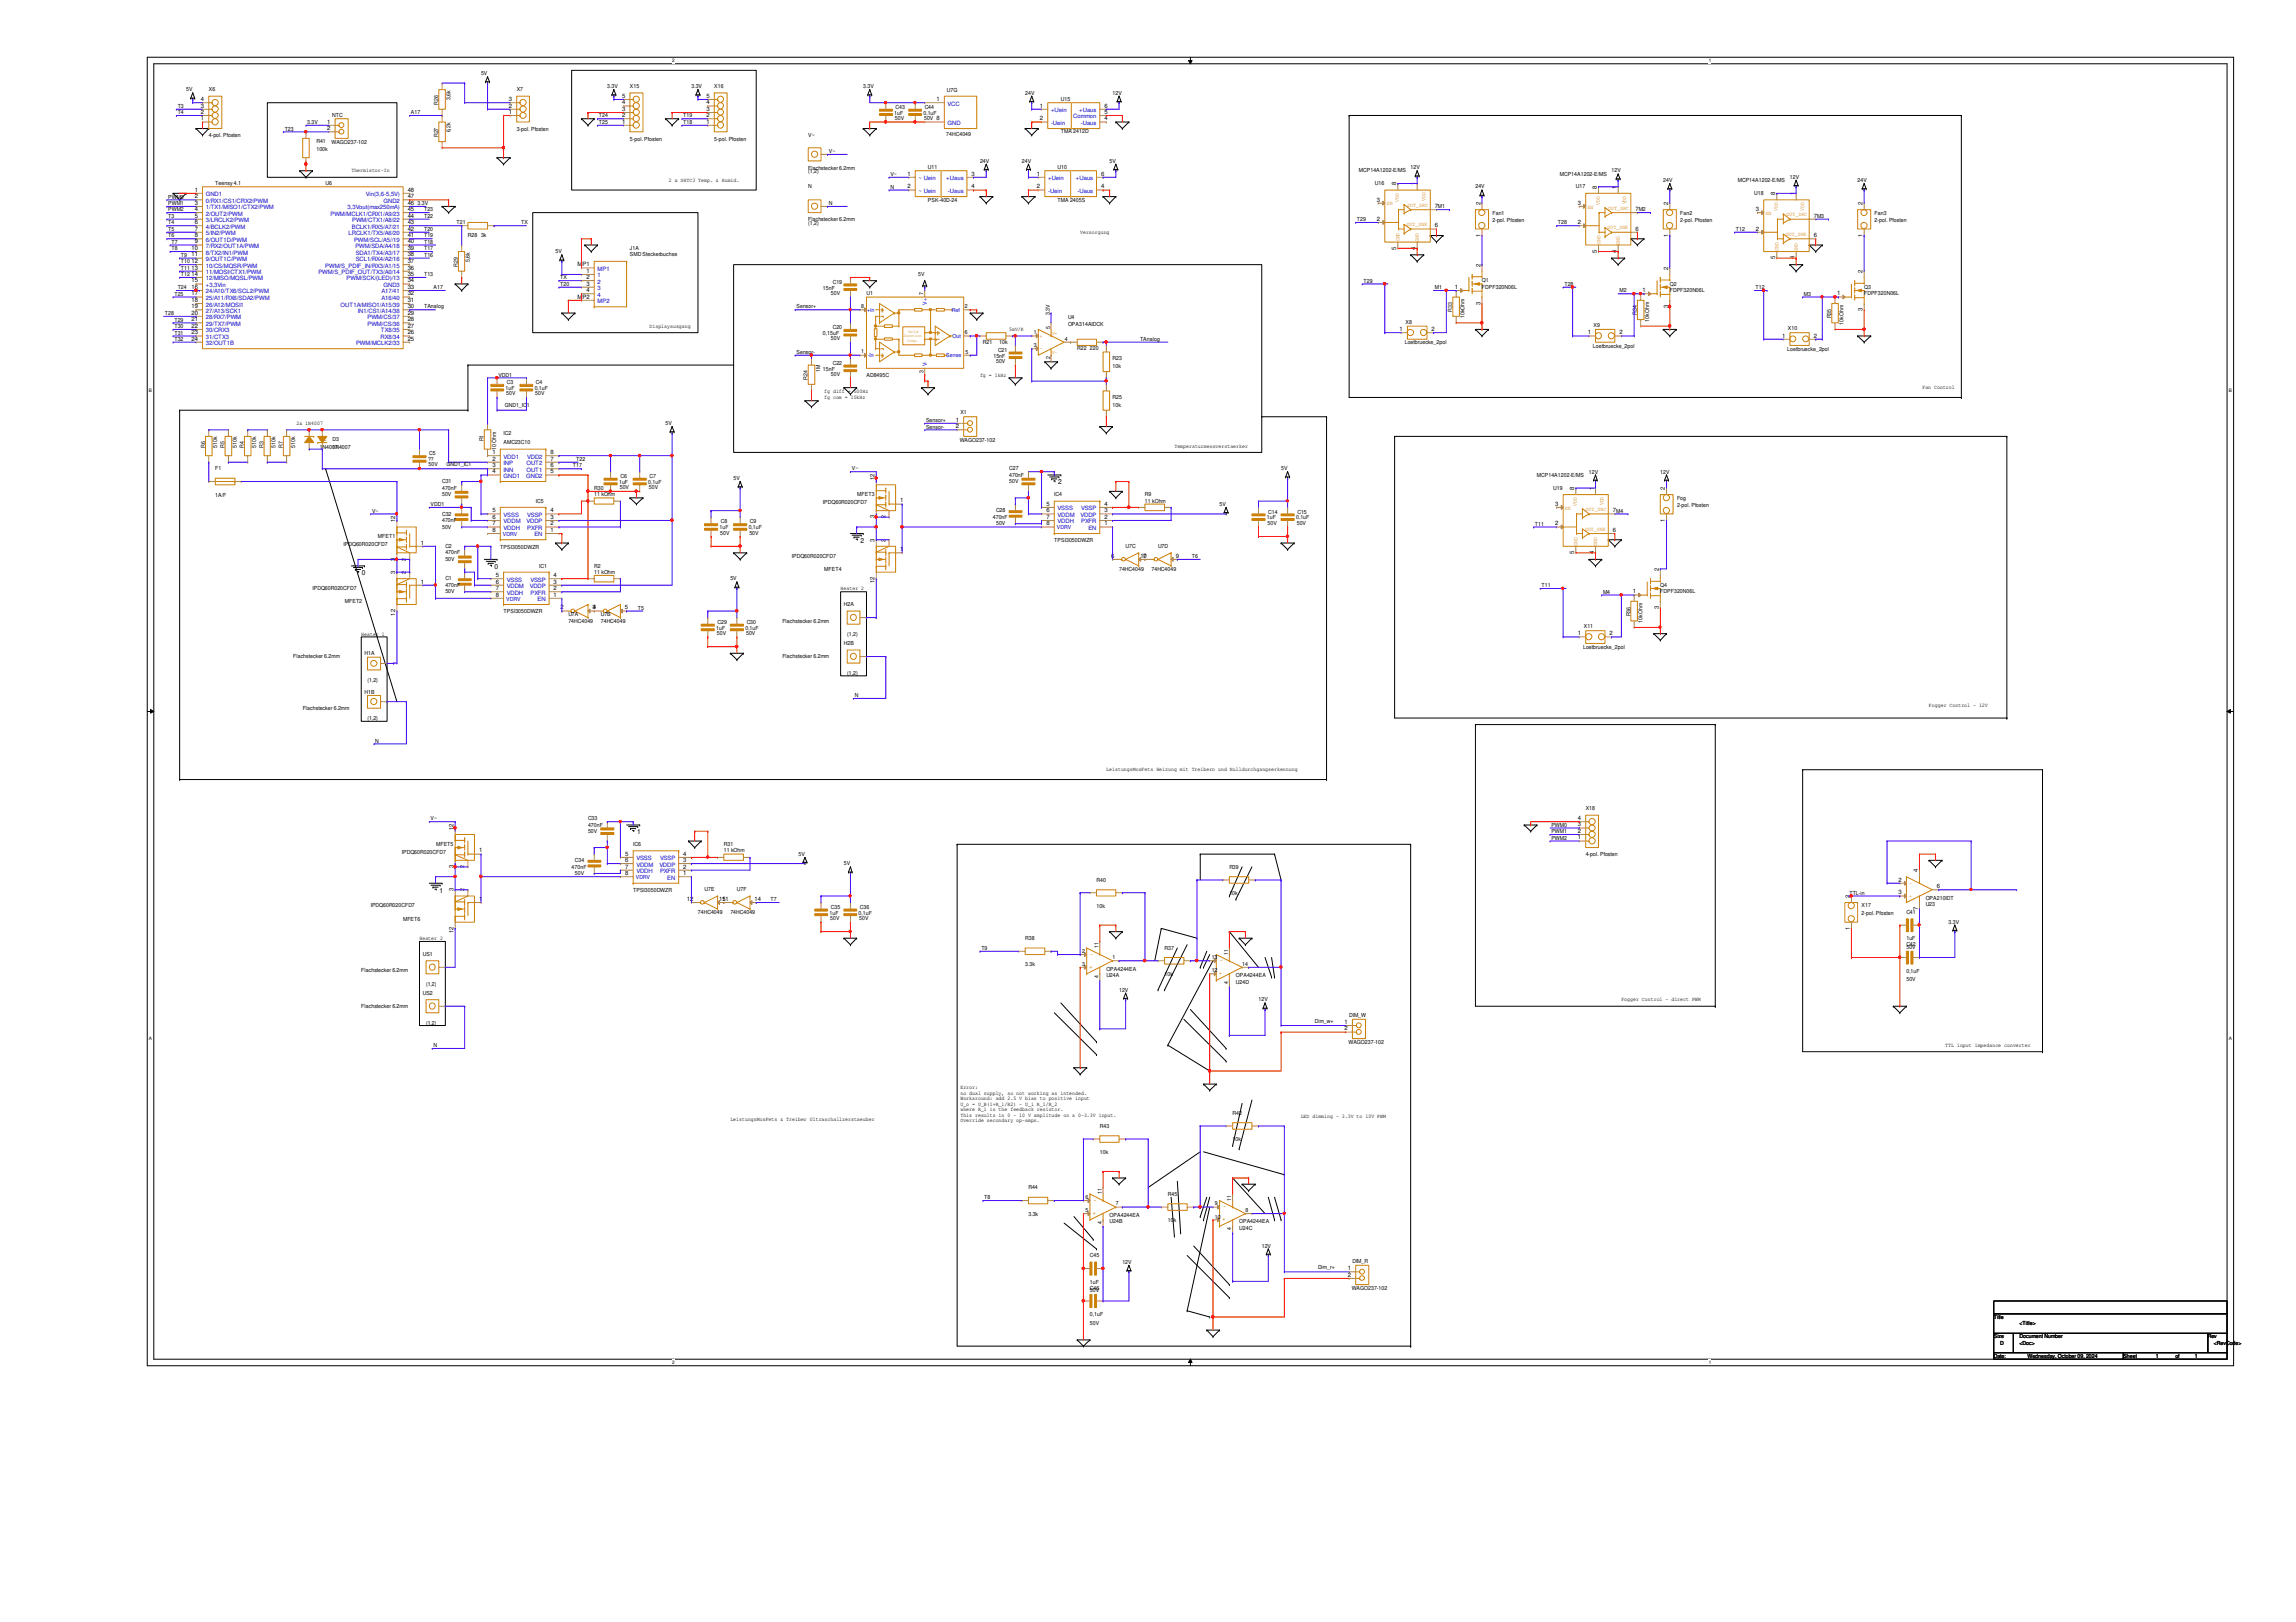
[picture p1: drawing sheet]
<svg xmlns="http://www.w3.org/2000/svg" width="297mm" height="210mm" viewBox="0 0 297 210" stroke-linecap="round" stroke-linejoin="round" font-family="sans-serif">
<defs><g id="words">
<g font-size=".9">
<text x="136.9" y="62.7">2</text>
<text x="111.3" y="70.2">2</text>
<text x="46.8" y="74.4">0</text>
<text x="64" y="73.6">0</text>
<text x="82.4" y="107.9">1</text>
<text x="56.9" y="115.5">1</text>
</g>
<g font-size=".8">
<text x="26" y="15.6">1</text>
<text x="26" y="14.7">2</text>
<text x="26" y="13.9">3</text>
<text x="26" y="13.1">4</text>
<text x="42.3" y="16">1</text>
<text x="42.3" y="16.8">2</text>
<text x="65.8" y="14.7">1</text>
<text x="65.8" y="13.9">2</text>
<text x="65.8" y="13.1">3</text>
<text x="80.5" y="16">1</text>
<text x="80.5" y="15.2">2</text>
<text x="80.5" y="14.4">3</text>
<text x="80.5" y="13.5">4</text>
<text x="80.5" y="12.7">5</text>
<text x="91.4" y="16">1</text>
<text x="91.4" y="15.2">2</text>
<text x="91.4" y="14.4">3</text>
<text x="91.4" y="13.5">4</text>
<text x="91.4" y="12.7">5</text>
<text x="121.2" y="13.1">1</text>
<text x="134.5" y="15.6">2</text>
<text x="134.5" y="13.9">1</text>
<text x="142.9" y="15.6">4</text>
<text x="142.9" y="13.9">6</text>
<text x="142.9" y="14.7">5</text>
<text x="117.4" y="22.7">1</text>
<text x="125.7" y="22.7">3</text>
<text x="134.2" y="22.7">1</text>
<text x="142.5" y="22.7">6</text>
<text x="25.2" y="24.8">1</text>
<text x="25.2" y="25.7">2</text>
<text x="25.2" y="26.5">3</text>
<text x="25.2" y="28.2">5</text>
<text x="25.2" y="27.3">4</text>
<text x="25.2" y="29">6</text>
<text x="25.2" y="29.8">7</text>
<text x="52.7" y="29.8">42</text>
<text x="52.7" y="29">43</text>
<text x="52.7" y="28.2">44</text>
<text x="52.7" y="27.3">45</text>
<text x="52.7" y="26.5">46</text>
<text x="52.7" y="25.7">47</text>
<text x="52.7" y="24.8">48</text>
<text x="117.4" y="24.4">2</text>
<text x="125.7" y="24.4">4</text>
<text x="134.2" y="24.4">2</text>
<text x="142.5" y="24.4">4</text>
<text x="178.1" y="26.1">3</text>
<text x="178.1" y="28.6">2</text>
<text x="180.6" y="24" transform="rotate(-90 180.6 24)">8</text>
<text x="183.1" y="24" transform="rotate(-90 183.1 24)">1</text>
<text x="185.6" y="29.4">6</text>
<text x="185.6" y="26.9">7M1</text>
<text x="191.5" y="26.5" transform="rotate(-90 191.5 26.5)">2</text>
<text x="204.1" y="26.5">3</text>
<text x="204.1" y="29">2</text>
<text x="206.6" y="24.4" transform="rotate(-90 206.6 24.4)">8</text>
<text x="209.1" y="24.4" transform="rotate(-90 209.1 24.4)">1</text>
<text x="211.6" y="29.8">6</text>
<text x="211.6" y="27.3">7M2</text>
<text x="215.8" y="26.5" transform="rotate(-90 215.8 26.5)">2</text>
<text x="227.2" y="27.3">3</text>
<text x="227.2" y="29.8">2</text>
<text x="229.7" y="25.3" transform="rotate(-90 229.7 25.3)">8</text>
<text x="232.2" y="25.3" transform="rotate(-90 232.2 25.3)">1</text>
<text x="234.7" y="28.2">7M3</text>
<text x="241" y="26.5" transform="rotate(-90 241 26.5)">2</text>
<text x="24.8" y="32.3">10</text>
<text x="24.8" y="33.2">11</text>
<text x="24.8" y="34">12</text>
<text x="24.8" y="34.9">13</text>
<text x="24.8" y="35.7">14</text>
<text x="25.2" y="30.7">8</text>
<text x="25.2" y="31.5">9</text>
<text x="52.7" y="35.7">35</text>
<text x="52.7" y="34.9">36</text>
<text x="52.7" y="34">37</text>
<text x="52.7" y="33.2">38</text>
<text x="52.7" y="32.3">39</text>
<text x="52.7" y="31.5">40</text>
<text x="52.7" y="30.7">41</text>
<text x="74.7" y="34.5">MP1</text>
<text x="75.9" y="35.3">1</text>
<text x="180.6" y="32.3" transform="rotate(-90 180.6 32.3)">5</text>
<text x="183.1" y="32.3" transform="rotate(-90 183.1 32.3)">4</text>
<text x="191.5" y="34.5" transform="rotate(-90 191.5 34.5)">2</text>
<text x="191.5" y="30.6" transform="rotate(-90 191.5 30.6)">1</text>
<text x="206.6" y="32.7" transform="rotate(-90 206.6 32.7)">5</text>
<text x="209.1" y="32.7" transform="rotate(-90 209.1 32.7)">4</text>
<text x="215.8" y="34.9" transform="rotate(-90 215.8 34.9)">2</text>
<text x="215.8" y="30.6" transform="rotate(-90 215.8 30.6)">1</text>
<text x="229.7" y="33.6" transform="rotate(-90 229.7 33.6)">5</text>
<text x="232.2" y="33.6" transform="rotate(-90 232.2 33.6)">4</text>
<text x="234.7" y="30.7">6</text>
<text x="241" y="35.3" transform="rotate(-90 241 35.3)">2</text>
<text x="241" y="30.6" transform="rotate(-90 241 30.6)">1</text>
<text x="24.8" y="36.5">15</text>
<text x="24.8" y="37.4">16</text>
<text x="24.8" y="38.2">17</text>
<text x="24.8" y="39.1">18</text>
<text x="24.8" y="39.9">19</text>
<text x="24.8" y="40.7">20</text>
<text x="24.8" y="41.6">21</text>
<text x="52.7" y="38.2">32</text>
<text x="52.7" y="41.6">28</text>
<text x="52.7" y="40.7">29</text>
<text x="52.7" y="39.9">30</text>
<text x="52.7" y="39.1">31</text>
<text x="52.7" y="37.4">33</text>
<text x="52.7" y="36.5">34</text>
<text x="74.7" y="38.6">MP2</text>
<text x="75.9" y="36.1">2</text>
<text x="75.9" y="37">3</text>
<text x="75.9" y="37.8">4</text>
<text x="188.2" y="37.4">1</text>
<text x="191.5" y="39.5" transform="rotate(-90 191.5 39.5)">3</text>
<text x="212.5" y="37.8">1</text>
<text x="215.8" y="39.9" transform="rotate(-90 215.8 39.9)">3</text>
<text x="237.7" y="38.2">1</text>
<text x="241" y="40.3" transform="rotate(-90 241 40.3)">3</text>
<text x="24.8" y="42.4">22</text>
<text x="24.8" y="43.3">23</text>
<text x="24.8" y="44.1">24</text>
<text x="52.7" y="44.1">25</text>
<text x="52.7" y="43.3">26</text>
<text x="52.7" y="42.4">27</text>
<text x="181.1" y="42.8">1</text>
<text x="185.2" y="42.8">2</text>
<text x="205.4" y="43.3">1</text>
<text x="209.5" y="43.3">2</text>
<text x="230.5" y="43.7">1</text>
<text x="234.7" y="43.7">2</text>
<text x="63.7" y="58.8">1</text>
<text x="63.7" y="59.6">2</text>
<text x="71.2" y="58.8">8</text>
<text x="71.2" y="59.6">7</text>
<text x="123.7" y="54.6">1</text>
<text x="123.7" y="55.4">2</text>
<text x="63.7" y="60.5">3</text>
<text x="63.7" y="61.3">4</text>
<text x="71.2" y="60.5">6</text>
<text x="71.2" y="61.3">5</text>
<text x="113.2" y="62.1" transform="rotate(-90 113.2 62.1)">12</text>
<text x="116.5" y="65">1</text>
<text x="135.4" y="65.4">5</text>
<text x="142.9" y="65.4">4</text>
<text x="201.2" y="65.4">3</text>
<text x="203.7" y="63.4" transform="rotate(-90 203.7 63.4)">8</text>
<text x="206.2" y="63.4" transform="rotate(-90 206.2 63.4)">1</text>
<text x="215.4" y="63.4" transform="rotate(-90 215.4 63.4)">2</text>
<text x="51.1" y="67.6" transform="rotate(-90 51.1 67.6)">12</text>
<text x="54.4" y="70.5">1</text>
<text x="63.7" y="68.8">8</text>
<text x="63.7" y="68">7</text>
<text x="63.7" y="67.1">6</text>
<text x="63.7" y="66.3">5</text>
<text x="71.2" y="68.8">1</text>
<text x="71.2" y="68">2</text>
<text x="71.2" y="67.1">3</text>
<text x="71.2" y="66.3">4</text>
<text x="113.2" y="70.1" transform="rotate(-90 113.2 70.1)">3</text>
<text x="113.2" y="67.1" transform="rotate(-90 113.2 67.1)">3</text>
<text x="116.5" y="71.3">1</text>
<text x="135.4" y="68">8</text>
<text x="135.4" y="67.1">7</text>
<text x="135.4" y="66.3">6</text>
<text x="142.9" y="68">1</text>
<text x="142.9" y="67.1">2</text>
<text x="142.9" y="66.3">3</text>
<text x="201.2" y="68">2</text>
<text x="203.7" y="71.7" transform="rotate(-90 203.7 71.7)">5</text>
<text x="206.2" y="71.7" transform="rotate(-90 206.2 71.7)">4</text>
<text x="208.7" y="68.8">6</text>
<text x="208.7" y="66.3">7M4</text>
<text x="215.4" y="67.5" transform="rotate(-90 215.4 67.5)">1</text>
<text x="51.1" y="74.3" transform="rotate(-90 51.1 74.3)">3</text>
<text x="51.1" y="72.6" transform="rotate(-90 51.1 72.6)">3</text>
<text x="54.4" y="75.5">1</text>
<text x="64.1" y="77.2">8</text>
<text x="64.1" y="76.4">7</text>
<text x="64.1" y="75.5">6</text>
<text x="64.1" y="74.7">5</text>
<text x="71.6" y="77.2">1</text>
<text x="71.6" y="76.4">2</text>
<text x="71.6" y="75.5">3</text>
<text x="71.6" y="74.7">4</text>
<text x="113.2" y="75.5" transform="rotate(-90 113.2 75.5)">12</text>
<text x="143.8" y="72.2">6</text>
<text x="147.5" y="72.2">10</text>
<text x="147.9" y="72.2">7</text>
<text x="152.1" y="72.2">9</text>
<text x="211.2" y="76.8">1</text>
<text x="214.6" y="73.9" transform="rotate(-90 214.6 73.9)">2</text>
<text x="51.1" y="79.7" transform="rotate(-90 51.1 79.7)">12</text>
<text x="72.5" y="78.9">2</text>
<text x="76.7" y="78.9">3</text>
<text x="76.7" y="78.9">4</text>
<text x="80.9" y="78.9">5</text>
<text x="204.1" y="82.2">1</text>
<text x="208.2" y="82.2">2</text>
<text x="214.6" y="78.8" transform="rotate(-90 214.6 78.8)">3</text>
<text x="58.7" y="107.4" transform="rotate(-90 58.7 107.4)">12</text>
<text x="204.1" y="107.8">2</text>
<text x="204.1" y="106.9">3</text>
<text x="204.1" y="106.1">4</text>
<text x="58.7" y="112.4" transform="rotate(-90 58.7 112.4)">3</text>
<text x="62" y="110.3">1</text>
<text x="80.9" y="113.2">8</text>
<text x="80.9" y="112.4">7</text>
<text x="80.9" y="111.5">6</text>
<text x="80.9" y="110.7">5</text>
<text x="88.4" y="113.2">1</text>
<text x="88.4" y="112.4">2</text>
<text x="88.4" y="111.5">3</text>
<text x="88.4" y="110.7">4</text>
<text x="204.1" y="108.6">1</text>
<text x="248.1" y="112.9" transform="rotate(-90 248.1 112.9)">4</text>
<text x="58.7" y="115.4" transform="rotate(-90 58.7 115.4)">3</text>
<text x="62" y="116.6">1</text>
<text x="88.9" y="116.6">12</text>
<text x="93" y="116.6">15</text>
<text x="93.4" y="116.6">11</text>
<text x="97.6" y="116.6">14</text>
<text x="239.3" y="116.2" transform="rotate(-90 239.3 116.2)">2</text>
<text x="245.6" y="115.7">3</text>
<text x="245.6" y="114.1">2</text>
<text x="248.1" y="117.8" transform="rotate(-90 248.1 117.8)">7</text>
<text x="250.6" y="114.9">6</text>
<text x="58.7" y="120.8" transform="rotate(-90 58.7 120.8)">12</text>
<text x="239.3" y="120.4" transform="rotate(-90 239.3 120.4)">1</text>
<text x="173.9" y="132.5">1</text>
<text x="173.9" y="133.3">2</text>
<text x="174.4" y="164.4">1</text>
<text x="174.4" y="165.2">2</text>
</g>
<g font-size=".8" fill="#00c">
<text x="122.6" y="13.7">VCC</text>
<text x="122.6" y="16.2">GND</text>
<text x="136" y="16.2">-Uein</text>
<text x="136" y="14.5">+Uein</text>
<text x="138.9" y="15.3">Common</text>
<text x="139.6" y="14.5">+Uaus</text>
<text x="139.8" y="16.2">-Uaus</text>
<text x="118.8" y="23.3">~ Uein</text>
<text x="122.4" y="23.3">+Uaus</text>
<text x="135.6" y="23.3">+Uein</text>
<text x="139.2" y="23.3">+Uaus</text>
<text x="26.6" y="25.4">GND1</text>
<text x="26.6" y="26.2">0/RX1/CS1/CRX2/PWM</text>
<text x="26.6" y="27.1">1/TX1/MISO1/CTX2/PWM</text>
<text x="26.6" y="28.7">3/LRCLK2/PWM</text>
<text x="26.6" y="27.9">2/OUT2/PWM</text>
<text x="26.6" y="29.6">4/BCLK2/PWM</text>
<text x="42.8" y="27.9">PWM/MCLK1/CRX1/A9/23</text>
<text x="45" y="27.1">3,3Vout(max250mA)</text>
<text x="45.5" y="29.6">BCLK1/RX5/A7/21</text>
<text x="45.6" y="28.7">PWM/CTX1/A8/22</text>
<text x="47.3" y="25.4">Vin(3,6-5,5V)</text>
<text x="49.6" y="26.2">GND2</text>
<text x="118.8" y="25">~ Uein</text>
<text x="122.6" y="25">-Uaus</text>
<text x="135.6" y="25">-Uein</text>
<text x="139.4" y="25">-Uaus</text>
<text x="26.6" y="30.4">5/IN2/PWM</text>
<text x="26.6" y="31.3">6/OUT1D/PWM</text>
<text x="26.6" y="32.1">7/RX2/OUT1A/PWM</text>
<text x="26.6" y="32.9">8/TX2/IN1/PWM</text>
<text x="26.6" y="33.8">9/OUT1C/PWM</text>
<text x="26.6" y="34.6">10/CS/MQSR/PWM</text>
<text x="26.6" y="35.5">11/MOSI/CTX1/PWM</text>
<text x="41.2" y="35.5">PWM/S_PDIF_OUT/TX3/A0/14</text>
<text x="42.1" y="34.6">PWM/S_PDIF_IN/RX3/A1/15</text>
<text x="45.1" y="30.4">LRCLK1/TX5/A6/20</text>
<text x="45.8" y="31.3">PWM/SCL/A5//19</text>
<text x="46" y="32.1">PWM/SDA/A4/18</text>
<text x="46" y="33.8">SCL1/RX4/A2/16</text>
<text x="46" y="32.9">SDA1/TX4/A3/17</text>
<text x="77.3" y="35.9">1</text>
<text x="77.3" y="35.1">MP1</text>
<text x="26.6" y="36.3">12/MISO/MQSL/PWM</text>
<text x="26.6" y="37.1">+3,3Vin</text>
<text x="26.6" y="38">24/A10/TX6/SCL2/PWM</text>
<text x="26.6" y="38.8">25/A11/RX6/SDA2/PWM</text>
<text x="26.6" y="39.7">26/A12/MOSI1</text>
<text x="26.6" y="40.5">27/A13/SCK1</text>
<text x="26.6" y="41.3">28/RX7/PWM</text>
<text x="44.1" y="39.7">OUT1A/MISO1/A15/39</text>
<text x="44.8" y="36.3">PWM/SCK/(LED)/13</text>
<text x="46.3" y="40.5">IN1/CS1/A14/38</text>
<text x="47.5" y="41.3">PWM/CS/37</text>
<text x="49.4" y="38.8">A16/40</text>
<text x="49.4" y="38">A17/41</text>
<text x="49.6" y="37.1">GND3</text>
<text x="77.3" y="36.7">2</text>
<text x="77.3" y="37.5">3</text>
<text x="77.3" y="38.4">4</text>
<text x="77.3" y="39.2">MP2</text>
<text x="26.6" y="42.2">29/TX7/PWM</text>
<text x="26.6" y="43">30/CRX3</text>
<text x="26.6" y="43.9">31/CTX3</text>
<text x="26.6" y="44.7">32/OUT1B</text>
<text x="46.1" y="44.7">PWM/MCLK2/33</text>
<text x="47.5" y="42.2">PWM/CS/36</text>
<text x="49.2" y="43.9">RX8/34</text>
<text x="49.3" y="43">TX8/35</text>
<text x="65.2" y="59.4">VDD1</text>
<text x="68.2" y="59.4">VDD2</text>
<text x="65.2" y="60.2">INP</text>
<text x="65.2" y="61">INN</text>
<text x="65.2" y="61.8">GND1</text>
<text x="68.1" y="61.8">GND2</text>
<text x="68.1" y="60.2">OUT2</text>
<text x="68.1" y="61">OUT1</text>
<text x="65.2" y="68.6">VDDH</text>
<text x="65.2" y="67.7">VDDM</text>
<text x="65.2" y="66.9">VSSS</text>
<text x="68.1" y="67.7">VDDP</text>
<text x="68.2" y="68.6">PXFR</text>
<text x="68.2" y="66.9">VSSP</text>
<text x="69.1" y="69.4">EN</text>
<text x="136.8" y="67.7">VDDH</text>
<text x="136.8" y="66.9">VDDM</text>
<text x="136.8" y="66">VSSS</text>
<text x="139.8" y="66.9">VDDP</text>
<text x="139.9" y="67.7">PXFR</text>
<text x="139.9" y="66">VSSP</text>
<text x="140.8" y="68.6">EN</text>
<text x="65.6" y="77">VDDH</text>
<text x="65.6" y="76.1">VDDM</text>
<text x="65.6" y="75.3">VSSS</text>
<text x="68.5" y="76.1">VDDP</text>
<text x="68.6" y="77">PXFR</text>
<text x="68.6" y="75.3">VSSP</text>
<text x="69.6" y="77.8">EN</text>
<text x="82.3" y="113">VDDH</text>
<text x="82.3" y="112.1">VDDM</text>
<text x="82.3" y="111.3">VSSS</text>
<text x="85.3" y="112.1">VDDP</text>
<text x="85.4" y="113">PXFR</text>
<text x="85.4" y="111.3">VSSP</text>
<text x="86.3" y="113.8">EN</text>
</g>
<g font-size=".7">
<text x="24.1" y="11.8">5V</text>
<text x="27" y="11.8">X6</text>
<text x="62.2" y="9.7">5V</text>
<text x="66.8" y="11.8">X7</text>
<text x="78.6" y="11.4">3.3V</text>
<text x="81.5" y="11.4">X15</text>
<text x="89.5" y="11.4">3.3V</text>
<text x="92.4" y="11.4">X16</text>
<text x="111.7" y="11.4">3.3V</text>
<text x="122.5" y="11.9">U7G</text>
<text x="23" y="14">T3</text>
<text x="23" y="14.8">T4</text>
<text x="27" y="17.8">4-pol. Pfosten</text>
<text x="36.8" y="16.9">T23</text>
<text x="39.8" y="16">3.3V</text>
<text x="43" y="15.1">NTC</text>
<text x="53.2" y="14.8">A17</text>
<text x="56.7" y="17.7" transform="rotate(-90 56.7 17.7)">R27</text>
<text x="56.7" y="13.5" transform="rotate(-90 56.7 13.5)">R26</text>
<text x="58.3" y="17.1" transform="rotate(-90 58.3 17.1)">6,2k</text>
<text x="58.3" y="13" transform="rotate(-90 58.3 13)">3,6k</text>
<text x="66.8" y="16.9">3-pol. Pfosten</text>
<text x="77.5" y="15.2">T24</text>
<text x="77.5" y="16">T25</text>
<text x="88.4" y="15.2">T19</text>
<text x="88.4" y="16">T18</text>
<text x="104.6" y="17.7">V~</text>
<text x="115.7" y="14.9">1uF</text>
<text x="115.8" y="15.5">50V</text>
<text x="115.9" y="14.1">C43</text>
<text x="119.5" y="14.9">0,1uF</text>
<text x="119.5" y="15.5">50V 8</text>
<text x="119.6" y="14.1">C44</text>
<text x="122.4" y="17.6">74HC4049</text>
<text x="132.6" y="12.2">24V</text>
<text x="137.2" y="13.1">U15</text>
<text x="137.2" y="17.3">TMA 2412D</text>
<text x="143.9" y="12.2">12V</text>
<text x="27.9" y="24">Teensy 4.1</text>
<text x="40.9" y="18.5">R41</text>
<text x="40.9" y="19.5">100k</text>
<text x="42.1" y="24">U6</text>
<text x="42.9" y="18.6">WAGO237-102</text>
<text x="45.5" y="22.3">Thermistor-In</text>
<text x="81.5" y="18.2">5-pol. Pfosten</text>
<text x="86.5" y="23.6">2 x SHTC3 Temp. &amp; Humid.</text>
<text x="92.4" y="18.2">5-pol. Pfosten</text>
<text x="104.6" y="22">Flachstecker 6.2mm</text>
<text x="104.6" y="22.4">(1,2)</text>
<text x="107.2" y="19.8">V~</text>
<text x="115.2" y="22.8">V~</text>
<text x="120.1" y="21.9">U11</text>
<text x="126.8" y="21">24V</text>
<text x="132.2" y="21">24V</text>
<text x="136.8" y="21.9">U10</text>
<text x="143.6" y="21">5V</text>
<text x="175.8" y="22.3">MCP14A1202-E/MS</text>
<text x="177.9" y="24">U16</text>
<text x="182.5" y="21.9">12V</text>
<text x="201.8" y="22.7">MCP14A1202-E/MS</text>
<text x="208.5" y="22.3">12V</text>
<text x="215.2" y="23.6">24V</text>
<text x="224.8" y="23.6">MCP14A1202-E/MS</text>
<text x="231.6" y="23.2">12V</text>
<text x="240.3" y="23.6">24V</text>
<text x="21.8" y="29">T4</text>
<text x="21.8" y="25.7">PWM0</text>
<text x="21.8" y="26.5">PWM1</text>
<text x="21.8" y="27.3">PWM2</text>
<text x="21.8" y="28.2">T3</text>
<text x="21.8" y="29.9">T5</text>
<text x="54" y="26.5">3.3V</text>
<text x="54.9" y="28.2">T22</text>
<text x="54.9" y="27.3">T23</text>
<text x="54.9" y="29.9">T20</text>
<text x="59.1" y="29">T21</text>
<text x="67.4" y="29">TX</text>
<text x="104.6" y="24.4">N</text>
<text x="104.6" y="28.7">Flachstecker 6.2mm</text>
<text x="104.6" y="29.1">(1,2)</text>
<text x="107.2" y="26.5">N</text>
<text x="115.2" y="24.4">N</text>
<text x="120.1" y="26.1">PSK-40D-24</text>
<text x="136.8" y="26.1">TMA 2405S</text>
<text x="175.6" y="28.6">T29</text>
<text x="190.9" y="24.4">24V</text>
<text x="193.1" y="27.8">Fan1</text>
<text x="193.1" y="28.7">2-pol. Pfosten</text>
<text x="201.5" y="29">T28</text>
<text x="203.9" y="24.4">U17</text>
<text x="217.4" y="27.8">Fan2</text>
<text x="217.4" y="28.7">2-pol. Pfosten</text>
<text x="224.6" y="29.9">T12</text>
<text x="226.9" y="25.2">U18</text>
<text x="242.5" y="27.8">Fan3</text>
<text x="242.5" y="28.7">2-pol. Pfosten</text>
<text x="21.8" y="30.7">T6</text>
<text x="22.2" y="32.4">T8</text>
<text x="22.2" y="31.5">T7</text>
<text x="23.4" y="33.2">T9</text>
<text x="23.4" y="34.1">T10</text>
<text x="23.4" y="34.9">T11</text>
<text x="23.4" y="35.7">T12</text>
<text x="54.9" y="30.7">T19</text>
<text x="54.9" y="33.2">T16</text>
<text x="54.9" y="35.7">T13</text>
<text x="54.9" y="31.5">T18</text>
<text x="54.9" y="32.4">T17</text>
<text x="59.2" y="34.5" transform="rotate(-90 59.2 34.5)">R29</text>
<text x="60.5" y="30.7">R28 3k</text>
<text x="60.8" y="33.9" transform="rotate(-90 60.8 33.9)">5,6k</text>
<text x="71.9" y="32.8">5V</text>
<text x="81.5" y="32.3">J1A</text>
<text x="81.5" y="33.2">SMD Steckerbuchse</text>
<text x="118.8" y="35.7">5V</text>
<text x="139.7" y="30.3">Versorgung</text>
<text x="21.3" y="40.8">T28</text>
<text x="22.6" y="41.6">T29</text>
<text x="22.6" y="38.3">T25</text>
<text x="23" y="37.4">T24</text>
<text x="54.9" y="39.9">TAnalog</text>
<text x="56.1" y="37.4">A17</text>
<text x="72.5" y="37">T20</text>
<text x="72.5" y="36.2">TX</text>
<text x="103" y="39.9">Sensor+</text>
<text x="106.5" y="37.5">15nF</text>
<text x="107.5" y="38.1">50V</text>
<text x="107.7" y="36.7">C19</text>
<text x="111.4" y="39.9">8</text>
<text x="112.1" y="38.2">U1</text>
<text x="119.5" y="38.2" transform="rotate(-90 119.5 38.2)">7</text>
<text x="124.8" y="39.9">2</text>
<text x="135.8" y="40.8" transform="rotate(-90 135.8 40.8)">3.3V</text>
<text x="138.2" y="41.2">U4</text>
<text x="176.4" y="36.6">T29</text>
<text x="181.8" y="41.9">X8</text>
<text x="185.6" y="37.4">M1</text>
<text x="187.9" y="40.3" transform="rotate(-90 187.9 40.3)">R33</text>
<text x="189.5" y="41.2" transform="rotate(-90 189.5 41.2)">10kOhm</text>
<text x="191.7" y="36.5">Q1</text>
<text x="191.7" y="37.4">FDPF320N06L</text>
<text x="202.4" y="37">T28</text>
<text x="209.5" y="37.8">M2</text>
<text x="211.8" y="40.8" transform="rotate(-90 211.8 40.8)">R34</text>
<text x="213.4" y="41.6" transform="rotate(-90 213.4 41.6)">10kOhm</text>
<text x="216" y="37">Q2</text>
<text x="216" y="37.8">FDPF320N06L</text>
<text x="227.1" y="37.4">T12</text>
<text x="233.4" y="38.3">M3</text>
<text x="236.9" y="41.2" transform="rotate(-90 236.9 41.2)">R35</text>
<text x="241.2" y="37.4">Q3</text>
<text x="241.2" y="38.2">FDPF320N06L</text>
<text x="22.6" y="42.5">T30</text>
<text x="22.6" y="43.3">T31</text>
<text x="22.6" y="44.1">T32</text>
<text x="84" y="42.4">Displayausgang</text>
<text x="103" y="45.8">Sensor-</text>
<text x="106.5" y="43.3">0,15uF</text>
<text x="106.5" y="48">15nF</text>
<text x="107.5" y="44">50V</text>
<text x="107.7" y="42.6">C20</text>
<text x="107.7" y="47.2">C22</text>
<text x="111.4" y="45.7">1</text>
<text x="124.8" y="43.3">6</text>
<text x="124.9" y="45.8">5</text>
<text x="127.2" y="44.5">R21</text>
<text x="128.5" y="46.3">15nF</text>
<text x="128.9" y="46.9">50V</text>
<text x="129.1" y="45.5">C21</text>
<text x="129.3" y="44.5">10k</text>
<text x="130.6" y="42.8">5mV/K</text>
<text x="133.7" y="43.3">1</text>
<text x="133.7" y="44.9">3</text>
<text x="135.8" y="46.4" transform="rotate(-90 135.8 46.4)">2</text>
<text x="135.8" y="42.5" transform="rotate(-90 135.8 42.5)">5</text>
<text x="137.8" y="44.1">4</text>
<text x="138.2" y="42.2">OPA314AIDCK</text>
<text x="139.4" y="45.3">R22 220</text>
<text x="143.9" y="46.6">R23</text>
<text x="143.9" y="47.6">10k</text>
<text x="147.5" y="44.1">TAnalog</text>
<text x="181.7" y="44.6">Loetbruecke_2pol</text>
<text x="206.1" y="45">Loetbruecke_2pol</text>
<text x="206.2" y="42.3">X9</text>
<text x="231.2" y="45.4">Loetbruecke_2pol</text>
<text x="231.3" y="42.8">X10</text>
<text x="238.5" y="42" transform="rotate(-90 238.5 42)">10kOhm</text>
<text x="64.5" y="48.7">VDD1</text>
<text x="65.3" y="52.7">GND1_IC1</text>
<text x="65.4" y="50.5">1uF</text>
<text x="65.5" y="51.1">50V</text>
<text x="65.6" y="49.7">C3</text>
<text x="69.2" y="50.5">0,1uF</text>
<text x="69.3" y="51.1">50V</text>
<text x="69.3" y="49.7">C4</text>
<text x="104.5" y="49.1" transform="rotate(-90 104.5 49.1)">R24</text>
<text x="106.1" y="48.1" transform="rotate(-90 106.1 48.1)">1M</text>
<text x="106.6" y="51.6">fg com = 10kHz</text>
<text x="106.6" y="50.8">fg diff = 500Hz</text>
<text x="107.5" y="48.6">50V</text>
<text x="112.1" y="48.7">AD8495C</text>
<text x="119.5" y="48.2" transform="rotate(-90 119.5 48.2)">3</text>
<text x="124.2" y="53.6">X1</text>
<text x="126.8" y="48.7">fg = 1kHz</text>
<text x="143.9" y="51.6">R25</text>
<text x="143.9" y="52.7">10k</text>
<text x="248.7" y="50.4">Fan Control</text>
<text x="26.5" y="58" transform="rotate(-90 26.5 58)">R6</text>
<text x="28.1" y="58" transform="rotate(-90 28.1 58)">510k</text>
<text x="29" y="58" transform="rotate(-90 29 58)">R5</text>
<text x="30.6" y="58" transform="rotate(-90 30.6 58)">510k</text>
<text x="31.5" y="58" transform="rotate(-90 31.5 58)">R4</text>
<text x="33.1" y="58" transform="rotate(-90 33.1 58)">510k</text>
<text x="34.1" y="58" transform="rotate(-90 34.1 58)">R3</text>
<text x="35.6" y="58" transform="rotate(-90 35.6 58)">510k</text>
<text x="36.6" y="58" transform="rotate(-90 36.6 58)">R7</text>
<text x="38.2" y="58" transform="rotate(-90 38.2 58)">510k</text>
<text x="38.4" y="55">2x 1N4007</text>
<text x="41.4" y="57.1">D2</text>
<text x="41.4" y="58.1">1N4007</text>
<text x="43" y="57.1">D3</text>
<text x="43" y="58.1">1N4007</text>
<text x="55.4" y="59.7">??</text>
<text x="55.5" y="58.9">C5</text>
<text x="62.6" y="57.1" transform="rotate(-90 62.6 57.1)">R1</text>
<text x="64.2" y="58.2" transform="rotate(-90 64.2 58.2)">10 Ohm</text>
<text x="65.2" y="56.3">IC2</text>
<text x="65.2" y="57.5">AMC23C10</text>
<text x="74.5" y="59.6">T22</text>
<text x="86.1" y="55">5V</text>
<text x="119.8" y="54.6">Sensor+</text>
<text x="119.8" y="55.5">Sensor-</text>
<text x="124.2" y="57.1">WAGO237-102</text>
<text x="151.9" y="57.9">Temperaturmessverstaerker</text>
<text x="27.9" y="60.9">F1</text>
<text x="27.9" y="64.3">1A/F</text>
<text x="55.5" y="60.4">50V</text>
<text x="55.7" y="65.5">VDD1</text>
<text x="57.2" y="62.5">C31</text>
<text x="57.2" y="63.4">470nF</text>
<text x="57.2" y="64.2">50V</text>
<text x="57.8" y="60.3">GND1_IC1</text>
<text x="69.3" y="65.1">IC5</text>
<text x="74.1" y="60.5">T17</text>
<text x="76.9" y="63.4">R30</text>
<text x="76.9" y="64.2">11 kOhm</text>
<text x="80.1" y="62.6">1uF</text>
<text x="80.2" y="63.3">50V</text>
<text x="80.3" y="61.8">C6</text>
<text x="83.9" y="62.6">0,1uF</text>
<text x="83.9" y="63.3">50V</text>
<text x="84" y="61.8">C7</text>
<text x="94.9" y="62.1">5V</text>
<text x="106.5" y="65.2">IPDQ60R020CFD7</text>
<text x="110.2" y="60.9">V~</text>
<text x="110.9" y="64.2">MFET3</text>
<text x="130.6" y="60.9">C27</text>
<text x="130.6" y="61.7">470nF</text>
<text x="130.6" y="62.5">50V</text>
<text x="136.4" y="64.2">IC4</text>
<text x="148.1" y="64.2">R9</text>
<text x="148.1" y="65.1">11 kOhm</text>
<text x="157.8" y="65.5">5V</text>
<text x="165.7" y="60.9">5V</text>
<text x="198.8" y="61.7">MCP14A1202-E/MS</text>
<text x="201" y="63.4">U19</text>
<text x="205.6" y="61.3">12V</text>
<text x="214.8" y="61.3">12V</text>
<text x="217" y="64.6">Fog</text>
<text x="217" y="65.6">2-pol. Pfosten</text>
<text x="44.5" y="70.7">IPDQ60R020CFD7</text>
<text x="48.1" y="66.3">V~</text>
<text x="48.9" y="69.7">MFET1</text>
<text x="57.2" y="66.7">C32</text>
<text x="57.2" y="67.6">470nF</text>
<text x="57.2" y="68.4">50V</text>
<text x="57.6" y="70.9">C2</text>
<text x="57.6" y="71.8">470nF</text>
<text x="64.7" y="71">TPSI3050DWZR</text>
<text x="93.1" y="68.5">1uF</text>
<text x="93.2" y="69.2">50V</text>
<text x="93.3" y="67.7">C8</text>
<text x="96.9" y="68.5">0,1uF</text>
<text x="96.9" y="69.2">50V</text>
<text x="97" y="67.7">C9</text>
<text x="114.6" y="70.1" transform="rotate(-90 114.6 70.1)">2</text>
<text x="114.6" y="67.1" transform="rotate(-90 114.6 67.1)">2</text>
<text x="128.4" y="67.1">470nF</text>
<text x="128.9" y="66.3">C28</text>
<text x="128.9" y="68">50V</text>
<text x="136.4" y="70.1">TPSI3050DWZR</text>
<text x="145.6" y="70.9">U7C</text>
<text x="149.8" y="70.9">U7D</text>
<text x="163.9" y="67.2">1uF</text>
<text x="164" y="67.9">50V</text>
<text x="164.1" y="66.5">C14</text>
<text x="167.7" y="67.2">0,1uF</text>
<text x="167.8" y="67.9">50V</text>
<text x="167.9" y="66.5">C15</text>
<text x="198.6" y="68">T11</text>
<text x="40.4" y="76.4">IPDQ60R020CFD7</text>
<text x="52.5" y="74.3" transform="rotate(-90 52.5 74.3)">2</text>
<text x="52.5" y="72.6" transform="rotate(-90 52.5 72.6)">2</text>
<text x="57.6" y="75.1">C1</text>
<text x="57.6" y="75.9">470nF</text>
<text x="57.6" y="76.8">50V</text>
<text x="57.6" y="72.6">50V</text>
<text x="69.8" y="73.4">IC1</text>
<text x="76.9" y="73.4">R2</text>
<text x="76.9" y="74.3">11 kOhm</text>
<text x="94.5" y="75.1">5V</text>
<text x="102.4" y="72.2">IPDQ60R020CFD7</text>
<text x="106.6" y="73.9">MFET4</text>
<text x="108.8" y="76.4">Heater 2</text>
<text x="144.8" y="73.9">74HC4049</text>
<text x="149" y="73.9">74HC4049</text>
<text x="154.2" y="72.2">T6</text>
<text x="199.4" y="76">T11</text>
<text x="207.4" y="76.8">M4</text>
<text x="214.8" y="75.9">Q4</text>
<text x="214.8" y="76.8">FDPF320N06L</text>
<text x="44.6" y="78.1">MFET2</text>
<text x="46.7" y="82.3">Heater 1</text>
<text x="65.2" y="79.4">TPSI3050DWZR</text>
<text x="73.5" y="79.7">U7A</text>
<text x="73.5" y="80.6">74HC4049</text>
<text x="77.7" y="79.7">U7B</text>
<text x="77.7" y="80.6">74HC4049</text>
<text x="82.5" y="78.9">T5</text>
<text x="92.7" y="81.5">1uF</text>
<text x="92.8" y="82.2">50V</text>
<text x="92.8" y="80.7">C29</text>
<text x="96.4" y="81.5">0,1uF</text>
<text x="96.5" y="82.2">50V</text>
<text x="96.6" y="80.7">C30</text>
<text x="101.2" y="80.6">Flachstecker 6.2mm</text>
<text x="109.2" y="78.4">H2A</text>
<text x="109.2" y="83.5">H2B</text>
<text x="109.6" y="82.3">(1,2)</text>
<text x="204.8" y="84">Loetbruecke_2pol</text>
<text x="204.9" y="81.3">X11</text>
<text x="210.9" y="79.8" transform="rotate(-90 210.9 79.8)">R36</text>
<text x="212.5" y="80.6" transform="rotate(-90 212.5 80.6)">10kOhm</text>
<text x="37.9" y="85.2">Flachstecker 6.2mm</text>
<text x="47.2" y="84.8">H1A</text>
<text x="47.2" y="89.8">H1B</text>
<text x="47.5" y="88.3">(1,2)</text>
<text x="101.2" y="85.2">Flachstecker 6.2mm</text>
<text x="109.6" y="87.3">(1,2)</text>
<text x="39.2" y="91.9">Flachstecker 6.2mm</text>
<text x="47.5" y="93.2">(1,2)</text>
<text x="110.6" y="90.2">N</text>
<text x="249.6" y="91.4">Fogger Control - 12V</text>
<text x="48.6" y="96.1">N</text>
<text x="143.1" y="99.8">LeistungsMosFets Heizung mit Treibern und Nulldurchgangserkennung</text>
<text x="55.7" y="106.2">V~</text>
<text x="76.1" y="106.1">C33</text>
<text x="76.1" y="107">470nF</text>
<text x="76.1" y="107.8">50V</text>
<text x="200.7" y="107">PWM0</text>
<text x="200.7" y="107.8">PWM1</text>
<text x="205.1" y="104.9">X18</text>
<text x="52" y="110.5">IPDQ60R020CFD7</text>
<text x="56.4" y="109.5">MFET5</text>
<text x="60.1" y="112.4" transform="rotate(-90 60.1 112.4)">2</text>
<text x="74" y="112.4">470nF</text>
<text x="74.4" y="111.6">C34</text>
<text x="74.4" y="113.2">50V</text>
<text x="81.9" y="109.5">IC6</text>
<text x="93.6" y="109.5">R31</text>
<text x="93.6" y="110.3">11 kOhm</text>
<text x="103.3" y="110.7">5V</text>
<text x="109.2" y="112">5V</text>
<text x="159" y="112.4">R39</text>
<text x="200.7" y="108.7">PWM2</text>
<text x="205.1" y="110.8">4-pol. Pfosten</text>
<text x="48" y="117.4">IPDQ60R020CFD7</text>
<text x="52.2" y="119.1">MFET6</text>
<text x="60.1" y="115.4" transform="rotate(-90 60.1 115.4)">2</text>
<text x="81.9" y="115.4">TPSI3050DWZR</text>
<text x="90.3" y="118.3">74HC4049</text>
<text x="91.1" y="115.4">U7E</text>
<text x="94.5" y="118.3">74HC4049</text>
<text x="95.3" y="115.4">U7F</text>
<text x="99.7" y="116.6">T7</text>
<text x="107.3" y="118.4">1uF</text>
<text x="107.4" y="119">50V</text>
<text x="107.5" y="117.6">C35</text>
<text x="111.1" y="118.4">0,1uF</text>
<text x="111.2" y="119">50V</text>
<text x="111.3" y="117.6">C36</text>
<text x="141.9" y="114.1">R40</text>
<text x="141.9" y="117.5">10k</text>
<text x="159" y="115.8">10k</text>
<text x="239.3" y="115.8">TTL-in</text>
<text x="240.8" y="117.4">X17</text>
<text x="240.8" y="118.4">2-pol. Pfosten</text>
<text x="246.6" y="118.3">C41</text>
<text x="249.1" y="117.3">U23</text>
<text x="249.1" y="116.4">OPA210IDT</text>
<text x="252.1" y="119.5">3.3V</text>
<text x="46.7" y="125.8">Flachstecker 6.2mm</text>
<text x="54.3" y="121.6">Heater 2</text>
<text x="54.7" y="123.7">US1</text>
<text x="127" y="122.9">T9</text>
<text x="132.6" y="121.6">R38</text>
<text x="132.6" y="125.1">3.3k</text>
<text x="140" y="123.3">2</text>
<text x="140" y="125">3</text>
<text x="142.1" y="122.7" transform="rotate(-90 142.1 122.7)">11</text>
<text x="143.1" y="125.6">OPA4244EA</text>
<text x="143.9" y="124.2">1</text>
<text x="150.7" y="122.9">R37</text>
<text x="156.8" y="124.2">13</text>
<text x="156.8" y="125.8">12</text>
<text x="158.9" y="123.5" transform="rotate(-90 158.9 123.5)">11</text>
<text x="160.7" y="125">14</text>
<text x="246.6" y="121.7">1uF</text>
<text x="246.6" y="122.8">50V</text>
<text x="246.6" y="122.5">C42</text>
<text x="246.6" y="125.9">0,1uF</text>
<text x="46.7" y="130.4">Flachstecker 6.2mm</text>
<text x="54.7" y="128.7">US2</text>
<text x="55.1" y="127.6">(1,2)</text>
<text x="142.1" y="126.5" transform="rotate(-90 142.1 126.5)">4</text>
<text x="143.1" y="126.5">U24A</text>
<text x="144.8" y="128.4">12V</text>
<text x="150.7" y="126.3">10k</text>
<text x="158.9" y="127.4" transform="rotate(-90 158.9 127.4)">4</text>
<text x="159.9" y="127.3">U24D</text>
<text x="159.9" y="126.5">OPA4244EA</text>
<text x="162.8" y="129.6">12V</text>
<text x="174.5" y="131.6">DIM_W</text>
<text x="209.8" y="129.6">Fogger Control - direct PWM</text>
<text x="246.6" y="127">50V</text>
<text x="55.1" y="132.6">(1,2)</text>
<text x="56.1" y="135.5">N</text>
<text x="170.1" y="132.3">Dim_w+</text>
<text x="174.5" y="135.1">WAGO237-102</text>
<text x="251.7" y="135.5">TTL input impedance converter</text>
<text x="124.2" y="140.9">Error:</text>
<text x="124.2" y="141.6">no dual supply, so not working as intended.</text>
<text x="124.2" y="142.4">Workaround: add 2.5 V bias to positive input</text>
<text x="124.2" y="143.1">U_o = U_B(1+R_1/R2) - U_i R_1/R_2</text>
<text x="124.2" y="143.8">where R_1 is the feedback resistor.</text>
<text x="94.5" y="145.1">LeistungsMosFets &amp; Treiber Ultraschallzerstaeuber</text>
<text x="124.2" y="144.5">This results in 0 - 10 V amplitude on a 0-3.3V input.</text>
<text x="124.2" y="145.2">Override secondary op-amps.</text>
<text x="142.3" y="145.9">R43</text>
<text x="142.3" y="149.4">10k</text>
<text x="159.5" y="144.3">R42</text>
<text x="159.5" y="147.7">10k</text>
<text x="168.3" y="144.7">LED dimming - 3.3V to 10V PWM</text>
<text x="127.3" y="155.2">T8</text>
<text x="133.1" y="153.9">R44</text>
<text x="140.4" y="155.2">6</text>
<text x="142.5" y="154.5" transform="rotate(-90 142.5 154.5)">11</text>
<text x="144.4" y="156">7</text>
<text x="151.1" y="154.7">R45</text>
<text x="157.2" y="156">9</text>
<text x="159.3" y="155.4" transform="rotate(-90 159.3 155.4)">11</text>
<text x="133.1" y="157.4">3.3k</text>
<text x="140.4" y="156.8">5</text>
<text x="142.5" y="158.4" transform="rotate(-90 142.5 158.4)">4</text>
<text x="143.6" y="158.3">U24B</text>
<text x="143.6" y="157.5">OPA4244EA</text>
<text x="151.1" y="158.2">10k</text>
<text x="157.2" y="157.7">10</text>
<text x="159.3" y="159.2" transform="rotate(-90 159.3 159.2)">4</text>
<text x="160.3" y="159.2">U24C</text>
<text x="160.3" y="158.3">OPA4244EA</text>
<text x="161.1" y="156.8">8</text>
<text x="163.2" y="161.5">12V</text>
<text x="141" y="166.9">C46</text>
<text x="141" y="162.7">C45</text>
<text x="141" y="166.1">1uF</text>
<text x="141" y="167.2">50V</text>
<text x="145.2" y="163.5">12V</text>
<text x="170.5" y="164.2">Dim_r+</text>
<text x="174.9" y="167">WAGO237-102</text>
<text x="175" y="163.4">DIM_R</text>
<text x="141" y="170.3">0,1uF</text>
<text x="141" y="171.4">50V</text>
<text x="257.9" y="170.6">Title</text>
<text x="257.9" y="173.2">Size</text>
<text x="261.3" y="173.2">Document Number</text>
<text x="261.3" y="171.5">&lt;Title&gt;</text>
<text x="285.6" y="173.2">Rev</text>
<text x="257.9" y="175.7">Date:</text>
<text x="258.8" y="174">D</text>
<text x="261.3" y="174">&lt;Doc&gt;</text>
<text x="262.3" y="175.7">Wednesday, October 09, 2024</text>
<text x="274.7" y="175.7">Sheet</text>
<text x="278.9" y="175.7">1</text>
<text x="281.4" y="175.7">of</text>
<text x="283.9" y="175.7">1</text>
<text x="286.4" y="174">&lt;RevCode&gt;</text>
</g>
<g font-size=".7" fill="#cc8006">
<text x="179.4" y="26.6">EN</text>
<text x="181" y="26.1" transform="rotate(-90 181 26.1)">VDD</text>
<text x="182" y="29.3">OUT_SNK</text>
<text x="182.1" y="26.8">OUT_SRC</text>
<text x="184.4" y="26" transform="rotate(-90 184.4 26)">VDD</text>
<text x="205.4" y="27">EN</text>
<text x="207" y="26.5" transform="rotate(-90 207 26.5)">VDD</text>
<text x="208" y="29.7">OUT_SNK</text>
<text x="208.1" y="27.2">OUT_SRC</text>
<text x="210.4" y="26.5" transform="rotate(-90 210.4 26.5)">VDD</text>
<text x="228.4" y="27.8">EN</text>
<text x="230" y="27.3" transform="rotate(-90 230 27.3)">VDD</text>
<text x="231.1" y="28">OUT_SRC</text>
<text x="233.4" y="27.3" transform="rotate(-90 233.4 27.3)">VDD</text>
<text x="181.1" y="31.2" transform="rotate(-90 181.1 31.2)">GND</text>
<text x="183.6" y="31.3" transform="rotate(-90 183.6 31.3)">GND</text>
<text x="207.1" y="31.6" transform="rotate(-90 207.1 31.6)">GND</text>
<text x="209.5" y="31.7" transform="rotate(-90 209.5 31.7)">GND</text>
<text x="230.1" y="32.5" transform="rotate(-90 230.1 32.5)">GND</text>
<text x="231.1" y="30.5">OUT_SNK</text>
<text x="232.6" y="32.6" transform="rotate(-90 232.6 32.6)">GND</text>
<text x="134.5" y="45.3">-</text>
<text x="134.5" y="43.7">+</text>
<text x="202.4" y="66">EN</text>
<text x="204" y="65.5" transform="rotate(-90 204 65.5)">VDD</text>
<text x="207.4" y="65.4" transform="rotate(-90 207.4 65.4)">VDD</text>
<text x="204.1" y="70.6" transform="rotate(-90 204.1 70.6)">GND</text>
<text x="205.1" y="68.7">OUT_SNK</text>
<text x="205.1" y="66.1">OUT_SRC</text>
<text x="206.6" y="70.7" transform="rotate(-90 206.6 70.7)">GND</text>
<text x="247.4" y="114.1" transform="rotate(180 247.4 114.1)">-</text>
<text x="247.4" y="115.8" transform="rotate(180 247.4 115.8)">+</text>
<text x="141.4" y="125" transform="rotate(180 141.4 125)">+</text>
<text x="141.4" y="123.3" transform="rotate(180 141.4 123.3)">-</text>
<text x="158.1" y="125.8" transform="rotate(180 158.1 125.8)">+</text>
<text x="158.2" y="124.1" transform="rotate(180 158.2 124.1)">-</text>
<text x="141.9" y="155.2" transform="rotate(180 141.9 155.2)">-</text>
<text x="158.6" y="156" transform="rotate(180 158.6 156)">-</text>
<text x="141.8" y="156.8" transform="rotate(180 141.8 156.8)">+</text>
<text x="158.5" y="157.6" transform="rotate(180 158.5 157.6)">+</text>
</g>
<g font-size=".7" fill="#00c">
<text x="112.2" y="40.3">+In</text>
<text x="119.9" y="39.5" transform="rotate(-90 119.9 39.5)">V+</text>
<text x="123.1" y="40.3">Ref</text>
<text x="112.3" y="46.2">-In</text>
<text x="119.9" y="47.4" transform="rotate(-90 119.9 47.4)">V-</text>
<text x="122.4" y="46.2">Sense</text>
<text x="123.2" y="43.7">Out</text>
<text x="65.1" y="69.3">VDRV</text>
<text x="136.7" y="68.5">VDRV</text>
<text x="65.5" y="77.7">VDRV</text>
<text x="82.3" y="113.7">VDRV</text>
</g>
<g font-size=".6">
<text x="87" y="8">2</text>
<text x="221.1" y="8">1</text>
<text x="19.3" y="50.7">B</text>
<text x="288.3" y="50.7">B</text>
<text x="19.3" y="134.5">A</text>
<text x="288.3" y="134.5">A</text>
<text x="87" y="176.5">2</text>
<text x="221.1" y="176.5">1</text>
</g>
<g font-size=".6" fill="#cc8006">
<text x="116.9" y="43.6">Junction</text>
<text x="117.4" y="44.2">Comp.</text>
<text x="117.5" y="43.1">Cold</text>
<text x="136.1" y="43.3">V+</text>
<text x="136.1" y="45.8">V-</text>
</g>
</g></defs>
<path d="M19.1 7.4h269.9v169.3h-269.9zM19.9 8.3h268.2v167.6h-268.2z" fill="none" stroke="#000" stroke-width=".13"/>
<g fill="#fff">
<path d="M87 7.5h.2v.7h-.2z"/>
<path d="M87 176h.2v.7h-.2z"/>
</g>
<path d="M153.8 7.8h.4l-.2 .5zM154 7.4v.9M154 175.9l.2 .4h-.4zM154 175.9v.8" fill="none" stroke="#000" stroke-width=".13"/>
<path d="M153.8 7.8h.4l-.2 .5zM154 175.9l.2 .4h-.4z" fill="#000"/>
<g fill="#fff">
<path d="M221.1 7.5h.3v.7h-.3z"/>
<path d="M221.1 176h.3v.7h-.3z"/>
<path d="M19.3 50.2h.3v.6h-.3z"/>
<path d="M288.3 50.2h.4v.6h-.4z"/>
<path d="M19.3 134h.3v.7h-.3z"/>
<path d="M288.3 134h.4v.7h-.4z"/>
</g>
<g fill="none" stroke="#000" stroke-width=".13">
<path d="M24.7 12.7h.1M24.7 12.7h.5M24.9 12.9h.1M24.9 12h.1M24.9 12.7v.2M24.9 12l-.2 .7M24.9 12l.3 .7M25.2 12.7h.1M25.4 16.6h.1M25.4 16.6h1.6M25.4 16.6l.8 .9M26.2 17.5h.1"/>
<path d="M27 16.6h.1M27 16.6l-.8 .9M34.6 13.3h16.8v9.6h-16.8zM62.8 10.6h.1M62.8 10.6h.5M63.1 10.8h.1M63.1 9.9h.1M63.1 10.6v.2M63.1 9.9l-.3 .7M63.1 9.9l.2 .7M63.3 10.6h.1M74 9.1h23.8v15.5h-23.8z"/>
<path d="M75.2 15.4h.1M75.2 15.4h1.7M75.2 15.4l.9 .8M76.1 16.2h.1M76.9 15.4h.1M76.9 15.4l-.8 .8M79.2 12.3h.1M79.2 12.3h.5M79.4 12.4h.1M79.4 11.6h.1M79.4 12.3v.1M79.4 11.6l-.2 .7"/>
<path d="M79.4 11.6l.3 .7M79.7 12.3h.1M86.1 15.4h.1M86.1 15.4h1.7M86.1 15.4l.9 .8M87 16.2h.1M87.8 15.4h.1M87.8 15.4l-.8 .8M90 12.3h.1M90 12.3h.6M90.3 12.4h.1M90.3 11.6h.1"/>
<path d="M90.3 12.3v.1M90.3 11.6l-.3 .7M90.3 11.6l.3 .7M90.6 12.3h.1M111.7 16.6h.1M111.7 16.6h1.7M111.7 16.6l.8 .9M112.3 12.3h.1M112.3 12.3h.5M112.5 12.4h.1M112.5 11.6h.1M112.5 17.5h.1"/>
<path d="M112.5 12.3v.1M112.5 11.6l-.2 .7M112.5 11.6l.3 .7M112.8 12.3h.1M113.4 16.6h.1M113.4 16.6l-.9 .9M132.6 16.6h.1M132.6 16.6h1.7M132.6 16.6l.9 .9M133.2 13.1h.1M133.2 13.1h.5M133.5 13.3h.1"/>
<path d="M133.5 12.4h.1M133.5 17.5h.1M133.5 13.1v.2M133.5 12.4l-.3 .7M133.5 12.4l.2 .7M133.7 13.1h.1M134.3 16.6h.1M134.3 16.6l-.8 .9M144.4 15.8h.1M144.4 15.8h1.7M144.4 15.8l.8 .8M144.5 13.1h.1"/>
<path d="M144.5 13.1h.5M144.8 13.3h.1M144.8 12.4h.1M144.8 13.1v.2M144.8 12.4l-.3 .7M144.8 12.4l.2 .7M145 13.1h.1M145.2 16.6h.1M146.1 15.8h.1M146.1 15.8l-.9 .8M174.5 14.9h.1M174.5 14.9v36.5h79.2"/>
<path d="M174.5 14.9h79.2M253.7 14.9h.1M253.7 14.9v36.5M22.4 25h.1M22.4 25h1.7M22.4 25l.8 .9M23.2 25.9h.1M24.1 25h.1M24.1 25l-.9 .9M38.8 22.1h.1M38.8 22.1h1.6M38.8 22.1l.8 .8"/>
<path d="M39.6 22.9h.1M40.4 22.1h.1M40.4 22.1l-.8 .8M57.2 26.7h.1M57.2 26.7h1.7M57.2 26.7l.8 .8M58 27.5h.1M58.9 26.7h.1M58.9 36.7h.1M58.9 26.7l-.9 .8M58.9 36.7h1.6M58.9 36.7l.8 .9"/>
<path d="M59.7 37.6h.1M60.5 36.7h.1M60.5 36.7l-.8 .9M64.3 20.4h.1M64.3 20.4l.9 .9M64.3 20.4h1.7M65.2 21.3h.1M66 20.4h.1M66 20.4l-.8 .9M68.9 27.5h21.4v15.6h-21.4zM72.4 33.7h.1M72.4 33.7h.5"/>
<path d="M72.7 33.8h.1M72.7 33h.1M72.7 33.7v.1M72.7 33l-.3 .7M72.7 33l.2 .7M72.9 33.7h.1M75.6 31.7h.1M75.6 31.7h1.7M75.6 31.7l.9 .9M76.5 32.6h.1M77.3 31.7h.1M77.3 31.7l-.8 .9"/>
<path d="M94.9 34.2h68.3v24.3h-68.3zM111.7 36.3h.1M111.7 36.3h1.7M111.7 36.3l.8 .9M112.5 37.2h.1M113.4 36.3h.1M113.4 36.3l-.9 .9M119.4 37h.1M119.4 37h.5M119.6 37.2h.1M119.6 36.3h.1M119.6 37v.2"/>
<path d="M119.6 36.3l-.2 .7M119.6 36.3l.3 .7M119.9 37h.1M126.8 25.4h.1M126.8 25.4h1.6M126.8 25.4l.8 .9M127.3 21.9h.1M127.3 21.9h.5M127.6 22.1h.1M127.6 21.3h.1M127.6 26.3h.1M127.6 21.9v.2"/>
<path d="M127.6 21.3l-.3 .6M127.6 21.3l.2 .6M127.8 21.9h.1M128.4 25.4h.1M128.4 25.4l-.8 .9M132.2 25.4h.1M132.2 25.4h1.7M132.2 25.4l.9 .9M132.8 21.9h.1M132.8 21.9h.5M133.1 22.1h.1M133.1 21.3h.1"/>
<path d="M133.1 26.3h.1M133.1 21.9v.2M133.1 21.3l-.3 .6M133.1 21.3l.2 .6M133.3 21.9h.1M133.9 25.4h.1M133.9 25.4l-.8 .9M142.7 25.4h.1M142.7 25.4h1.7M142.7 25.4l.9 .9M143.6 26.3h.1M144.1 21.9h.1"/>
<path d="M144.1 21.9h.5M144.4 22.1h.1M144.4 21.3h.1M144.4 25.4h.1M144.4 21.9v.2M144.4 21.3l-.3 .6M144.4 21.3l.2 .6M144.4 25.4l-.8 .9M144.6 21.9h.1M182.5 33h.1M182.5 33h1.7M182.5 33l.8 .8"/>
<path d="M183.1 22.8h.1M183.1 22.8h.5M183.3 33.8h.1M183.3 22.9h.1M183.3 22.1h.1M183.3 22.8v.1M183.3 22.1l-.2 .7M183.3 22.1l.3 .7M183.6 22.8h.1M184.2 33h.1M184.2 33l-.9 .8M185 30.5h.1"/>
<path d="M185 30.5h1.7M185 30.5l.8 .8M185.8 31.3h.1M186.7 30.5h.1M186.7 30.5l-.9 .8M191.5 25.3h.1M191.5 25.3h.5M191.7 25.4h.1M191.7 24.6h.1M191.7 25.3v.1M191.7 24.6l-.2 .7M191.7 24.6l.3 .7"/>
<path d="M192 25.3h.1M208.5 33.4h.1M208.5 33.4h1.7M208.5 33.4l.8 .8M209.1 23.2h.1M209.1 23.2h.5M209.3 23.3h.1M209.3 22.5h.1M209.3 34.2h.1M209.3 23.2v.1M209.3 22.5l-.2 .7M209.3 22.5l.3 .7"/>
<path d="M209.6 23.2h.1M210.2 33.4h.1M210.2 33.4l-.9 .8M211 30.9h.1M211 30.9h1.7M211 30.9l.8 .8M211.8 31.7h.1M212.7 30.9h.1M212.7 30.9l-.9 .8M215.8 24.4h.1M215.8 24.4h.5M216 24.6h.1"/>
<path d="M216 23.7h.1M216 24.4v.2M216 23.7l-.2 .7M216 23.7l.3 .7M216.3 24.4h.1M231.6 34.2h.1M231.6 34.2h1.6M231.6 34.2l.8 .9M232.1 24h.1M232.1 24h.5M232.4 24.2h.1M232.4 23.3h.1"/>
<path d="M232.4 35.1h.1M232.4 24v.2M232.4 23.3l-.3 .7M232.4 23.3l.2 .7M232.6 24h.1M233.2 34.2h.1M233.2 34.2l-.8 .9M234.1 31.7h.1M234.1 31.7h1.7M234.1 31.7l.8 .9M234.9 32.6h.1M235.8 31.7h.1"/>
<path d="M235.8 31.7l-.9 .9M240.9 24.4h.1M240.9 24.4h.5M241.2 24.6h.1M241.2 23.7h.1M241.2 24.4v.2M241.2 23.7l-.3 .7M241.2 23.7l.2 .7M241.4 24.4h.1M23.2 53.1h.1M23.2 53.1h37.3M23.2 53.1v47.8"/>
<path d="M60.5 47.2h.1M60.5 53.1h.1M60.5 47.2h34.4M60.5 47.2v5.9M72.7 40.5h.1M72.7 40.5h1.7M72.7 40.5l.8 .9M73.5 41.4h.1M74.4 40.5h.1M74.4 40.5l-.9 .9M86.7 55.9h.1M86.7 55.9h.5"/>
<path d="M87 56h.1M87 55.2h.1M87 55.9v.1M87 55.2l-.3 .7M87 55.2l.2 .7M87.2 55.9h.1M104.1 51.9h.1M104.1 51.9h1.7M104.1 51.9l.9 .8M105 52.7h.1M105.8 51.9h.1M105.8 51.9l-.8 .8"/>
<path d="M109.2 50.2h.1M109.2 50.2h1.6M109.2 50.2l.8 .8M110 51h.1M110.8 50.2h.1M110.8 50.2l-.8 .8M119.2 50.2h.1M119.2 50.2h1.7M119.2 50.2l.9 .8M120.1 51h.1M120.9 50.2h.1M120.9 50.2l-.8 .8"/>
<path d="M125.5 40.5h.1M125.5 40.5h1.7M125.5 40.5l.9 .9M126.4 41.4h.1M127.2 40.5h.1M127.2 40.5l-.8 .9M130.6 48.9h.1M130.6 48.9h1.6M130.6 48.9l.8 .8M131.4 49.7h.1M132.2 48.9h.1M132.2 48.9l-.8 .8"/>
<path d="M135.2 46.8h.1M135.2 46.8h1.6M135.2 46.8l.8 .9M136 47.7h.1M136.8 46.8h.1M136.8 46.8l-.8 .9M142.3 55.2h.1M142.3 55.2h1.6M142.3 55.2l.8 .8M143.1 56h.1M143.9 55.2h.1M143.9 55.2l-.8 .8"/>
<path d="M163.2 53.9h.1M163.2 53.9h8.4M171.6 53.9h.1M171.6 53.9v47M180.4 56.5h.1M180.4 56.5v36.4h79.2M180.4 56.5h79.2M190.9 42.6h.1M190.9 42.6h1.7M190.9 42.6l.8 .9M191.7 43.5h.1M192.6 42.6h.1"/>
<path d="M192.6 42.6l-.9 .9M215.2 42.6h.1M215.2 42.6h1.7M215.2 42.6l.8 .9M216 43.5h.1M216.9 42.6h.1M216.9 42.6l-.9 .9M240.3 43.5h.1M240.3 43.5h1.7M240.3 43.5l.9 .8M241.2 44.3h.1M242 43.5h.1"/>
<path d="M242 43.5l-.8 .8M253.7 51.4h.1M259.6 56.5h.1M259.6 56.5v36.4M42.1 60.7h.1M42.1 60.7l9.3 30.1M45.5 73.2h1.7M45.7 73.4h1.2M46 73.7h.1M46 73.7h.7M46.2 74h.2M46.4 74h.1"/>
<path d="M46.9 73.4h.1M47.2 73.2h.1M62.7 72.4h1.6M62.9 72.6h1.2M63.2 72.9h.1M63.2 72.9h.6M63.4 73.2h.2M63.6 73.2h.1M64.1 72.6h.1M64.3 72.4h.1M71.9 70.3h.1M71.9 70.3h1.6"/>
<path d="M71.9 70.3l.8 .8M72.7 71.1h.1M73.5 70.3h.1M73.5 70.3l-.8 .8M81.5 64.4h.1M81.5 64.4h1.7M81.5 64.4l.8 .8M82.3 65.2h.1M83.2 64.4h.1M83.2 64.4l-.9 .8M94.9 71.5h.1M94.9 71.5h1.7"/>
<path d="M94.9 71.5l.9 .9M95.1 76h.1M95.1 76h.5M95.3 76.2h.1M95.3 75.3h.1M95.3 76v.2M95.3 75.3l-.2 .7M95.3 75.3l.3 .7M95.5 63h.1M95.5 63h.5M95.6 76h.1M95.8 63.2h.1"/>
<path d="M95.8 62.3h.1M95.8 72.4h.1M95.8 63v.2M95.8 62.3l-.3 .7M95.8 62.3l.2 .7M96 63h.1M96.6 71.5h.1M96.6 71.5l-.8 .9M108.8 76.6h3.3v10.9h-3.3zM110 69h1.7M110.2 69.3h1.2M110.5 69.5h.1"/>
<path d="M110.5 69.5h.7M110.7 69.8h.2M110.9 69.8h.1M111.4 69.3h.1M111.7 69h.1M135.6 61.5h1.6M135.8 61.7h1.2M136.1 62h.1M136.1 62h.6M136.3 62.2h.2M136.5 62.2h.1M137 61.7h.1"/>
<path d="M137.2 61.5h.1M143.6 63.6h.1M143.6 63.6h1.6M143.6 63.6l.8 .8M144.4 64.4h.1M145.2 63.6h.1M145.2 63.6l-.8 .8M158.4 66.3h.1M158.4 66.3h.5M158.6 66.5h.1M158.6 65.7h.1M158.6 66.3v.2"/>
<path d="M158.6 65.7l-.2 .6M158.6 65.7l.3 .6M158.9 66.3h.1M165.7 70.3h.1M165.7 70.3h1.7M165.7 70.3l.9 .8M166.3 61.7h.1M166.3 61.7h.5M166.6 61.9h.1M166.6 61h.1M166.6 71.1h.1M166.6 61.7v.2"/>
<path d="M166.6 61l-.3 .7M166.6 61l.2 .7M166.8 61.7h.1M167.4 70.3h.1M167.4 70.3l-.8 .8M205.6 72.4h.1M205.6 72.4h1.6M205.6 72.4l.8 .8M206.2 62.1h.1M206.2 62.1h.4M206.4 62.3h.1M206.4 61.5h.1"/>
<path d="M206.4 73.2h.1M206.4 62.1v.2M206.4 61.5l-.2 .6M206.4 61.5l.2 .6M206.6 62.1h.1M207.2 72.4h.1M207.2 72.4l-.8 .8M208.1 69.8h.1M208.1 69.8h1.7M208.1 69.8l.8 .9M208.9 70.7h.1M209.8 69.8h.1"/>
<path d="M209.8 69.8l-.9 .9M215.3 62.1h.1M215.3 62.1h.6M215.6 62.3h.1M215.6 61.5h.1M215.6 62.1v.2M215.6 61.5l-.3 .6M215.6 61.5l.3 .6M215.9 62.1h.1M19.1 92.1h.8M19.5 91.8l.4 .3-.4 .2zM46.7 82.4h3.4v10.9h-3.4z"/>
<path d="M94.5 84.5h.1M94.5 84.5h1.7M94.5 84.5l.8 .9M95.3 85.4h.1M96.2 84.5h.1M96.2 84.5l-.9 .9M190.9 93.8h.1M190.9 93.8h31M190.9 93.8v36.4h31M214 82h.1M214 82h1.6M214 82l.8 .8"/>
<path d="M214.8 82.8h.1M215.6 82h.1M215.6 82l-.8 .8M221.9 93.8h.1M221.9 93.8v36.4M233.2 99.6h.1M233.2 99.6h31M233.2 99.6v36.5h31M259.6 92.9h.1M264.2 99.6h.1M264.2 99.6v36.5M288.1 92.1l.4-.3v.5z"/>
<path d="M288.1 92.1h.9M23.2 100.9h.1M23.2 100.9h148.4M55.5 114.3h1.7M55.8 114.6h1.1M56 114.8h.1M56 114.8h.7M56.3 115.1h.1M56.4 115.1h.1M56.9 114.6h.1M57.2 114.3h.1M81.1 106.8h1.7"/>
<path d="M81.3 107h1.2M81.6 107.2h.1M81.6 107.2h.7M81.8 107.5h.2M82 107.5h.1M82.5 107h.1M82.8 106.8h.1M89.1 108.8h.1M89.1 108.8h1.6M89.1 108.8l.8 .9M89.9 109.7h.1M90.7 108.8h.1"/>
<path d="M90.7 108.8l-.8 .9M103.9 111.6h.1M103.9 111.6h.5M104.1 111.8h.1M104.1 111h.1M104.1 111.6v.2M104.1 111l-.2 .6M104.1 111l.3 .6M104.4 111.6h.1M109.8 112.9h.1M109.8 112.9h.4M110 113h.1"/>
<path d="M110 112.2h.1M110 112.9v.1M110 112.2l-.2 .7M110 112.2l.2 .7M110.2 112.9h.1M123.8 109.3h.1M123.8 109.3h58.7M123.8 109.3v64.9h58.7M155.3 110.5h.1M155.3 110.5v3.4M155.3 110.5h9.6M159 116h.1"/>
<path d="M159.9 116.4h.1M160.7 112.2l-1.7 3.8M162 112.2l-2.1 4.2M164.9 110.5h.1M164.9 110.5l.8 3.4M165.7 113.9h.1M171.6 100.9h.1M182.5 109.3h.1M182.5 109.3v64.9M197.2 106.8h.1M197.2 106.8h1.6M197.2 106.8l.8 .8"/>
<path d="M198 107.6h.1M198.8 106.8h.1M198.8 106.8l-.8 .8M249.6 111.3h.1M249.6 111.3h1.6M249.6 111.3l.8 .9M250.4 112.2h.1M251.2 111.3h.1M251.2 111.3l-.8 .9M252.9 119.7h.1M252.9 119.7l-.3 .7M252.9 119.7l.3 .7"/>
<path d="M54.3 121.8h3.3v10.9h-3.3zM109.2 121.4h.1M109.2 121.4h1.6M109.2 121.4l.8 .9M110 122.3h.1M110.8 121.4h.1M110.8 121.4l-.8 .9M136.4 131.1l5.5 5.4M137.2 129.8l4.7 5M138.9 138.2h.1M138.9 138.2h1.7M138.9 138.2l.8 .8"/>
<path d="M139.7 139h.1M140.6 138.2h.1M140.6 138.2l-.9 .8M141.9 136.5h.1M141.9 134.8h.1M143.6 120.6h.1M143.6 120.6h1.6M143.6 120.6l.8 .8M144.4 121.4h.1M145.2 120.6h.1M145.2 120.6l-.8 .8M145.4 129.2h.1"/>
<path d="M145.4 129.2h.5M145.6 129.4h.1M145.6 128.5h.1M145.6 129.2v.2M145.6 128.5l-.2 .7M145.6 128.5l.3 .7M145.9 129.2h.1M149.8 128.1h.1M150.2 120.1h.1M150.2 120.1l-.8 4.2M150.2 120.1l4.7 1.3M150.7 128.1h.1"/>
<path d="M151.1 135.3h.1M151.1 135.3l5.4 3.3M152.3 122.7l-2.5 5.4M153.2 131.9l5.4 5.4M153.6 122.3l-2.9 5.8M154 130.6l4.6 5.1M154.9 121.4h.1M155.3 125.2h.1M155.7 125.2h.1M156.1 123.1l-.8 2.1M156.5 138.6h.1M156.5 123.5l-.8 1.7"/>
<path d="M156.9 124.3l-5.8 11M158.6 135.7h.1M158.6 137.3h.1M159 120.6h.1M159 120.6l3.8 4.6M160.3 121.4h.1M160.3 121.4h1.7M160.3 121.4l.8 .9M161.1 122.3h.1M162 121.4h.1M162 121.4l-.9 .9M163.4 130.5h.1"/>
<path d="M163.4 130.5h.5M163.7 130.6h.1M163.7 129.8h.1M163.7 123.9l.8 2.5M163.7 130.5v.1M163.7 129.8l-.3 .7M163.7 129.8l.2 .7M163.9 130.5h.1M164.5 126.4h.1M164.5 123.9l.4 2.5M164.9 126.4h.1M221.9 130.2h.1"/>
<path d="M244.9 130.2h.1M244.9 130.2h1.7M244.9 130.2l.9 .9M245.8 131.1h.1M246.6 130.2h.1M246.6 130.2l-.8 .9M252.6 120.4h.1M252.6 120.4h.6M252.9 120.6h.1M252.9 120.4v.2M253.2 120.4h.1M264.2 136.1h.1"/>
<path d="M137.7 158.3l4.2 3.3M138.9 157.4l2.5 3M143.9 152.4h.1M143.9 152.4h1.7M143.9 152.4l.9 .8M144.8 153.2h.1M145.6 152.4h.1M145.6 152.4l-.8 .8M151.5 154.9l.4 5.1M151.9 160h.1M152.3 152.9l.4 6.7M152.7 159.6h.1"/>
<path d="M155.3 149.1h.1M155.3 157.4h.1M155.3 149.1l-6.8 4.6M155.7 157.9h.1M155.7 140.3h.1M155.7 149.1l10.5 2.9M155.7 140.3h1.7M155.7 140.3l.8 .8M156.1 154.9l-.8 2.5M156.5 141.1h.1M156.5 154.9l-.8 3M156.5 156.2l-2.9 13.4"/>
<path d="M157.4 140.3h.1M157.4 140.3l-.9 .8M159.5 148.3h.1M159.5 152.4h.1M159.5 152.4l4.2 4.7M160.3 148.7h.1M160.7 153.2h.1M160.7 142.8l-1.2 5.5M160.7 153.2h1.7M160.7 153.2l.8 .9M161.5 154.1h.1M162 142.4l-1.7 6.3"/>
<path d="M162.4 153.2h.1M162.4 153.2l-.9 .9M164.1 154.9l.8 3M164.9 157.9h.1M164.9 154.9l.8 3M165.7 157.9h.1M166.2 152h.1M139.4 173.4h.1M139.4 173.4h1.6M139.4 173.4l.8 .8M140.2 174.2h.1M141 173.4h.1"/>
<path d="M141 173.4l-.8 .8M141.4 160.4h.1M141.9 161.6h.1M145.8 164.4h.1M145.8 164.4h.5M146.1 164.6h.1M146.1 163.7h.1M146.1 164.4v.2M146.1 163.7l-.3 .7M146.1 163.7l.2 .7M146.3 164.4h.1M153.6 169.6h.1"/>
<path d="M153.6 162.5l5.4 5.4M153.6 169.6l2.9 .8M154.4 161.2l4.6 5M156.1 172.1h.1M156.1 172.1h1.7M156.1 172.1l.8 .9M156.5 170.4h.1M156.9 173h.1M157.8 172.1h.1M157.8 172.1l-.9 .9M159 166.2h.1M159 167.9h.1"/>
<path d="M163.8 162.3h.1M163.8 162.3h.5M164.1 162.5h.1M164.1 161.6h.1M164.1 162.3v.2M164.1 161.6l-.3 .7M164.1 161.6l.2 .7M164.3 162.3h.1M182.5 174.2h.1M257.9 168.4h30.2v1.6h-30.2zM257.9 170h30.2v2.6h-30.2zM257.9 172.6h2.6v2.4h-2.6z"/>
<path d="M257.9 175h16.8v.9h-16.8zM260.5 172.6h25.1v2.4h-25.1zM274.7 175h13.4v.9h-13.4zM285.6 172.6h2.5v2.4h-2.5z"/>
</g>
<path d="M19.5 91.8l.4 .3-.4 .2zM288.1 92.1l.4-.3v.5z" fill="#000"/>
<g fill="none" stroke="#cc8006" stroke-width=".13">
<path d="M47.5 85h1.7v1.7h-1.7z"/>
<circle cx="48.4" cy="85.8" r=".39"/>
</g>
<path d="M49.2 85.9h.9M50.1 85.9h.1" fill="none" stroke="#a84" stroke-width=".13"/>
<path d="M130.6 45.6h1.6v.2h-1.6z" fill="#cc8006"/>
<path d="M130.6 45.6h1.6v.2h-1.6z" fill="none" stroke="#cc8006" stroke-width=".13"/>
<path d="M130.6 46.2h1.6v.2h-1.6z" fill="#cc8006"/>
<path d="M130.6 46.1h1.6v.3h-1.6z" fill="none" stroke="#cc8006" stroke-width=".13"/>
<path d="M131.4 44.7h.1M131.4 47.2h.1M131.4 44.7v.9M131.4 46.4v.8" fill="none" stroke="#a84" stroke-width=".13"/>
<path d="M63.5 49.8h1.7v.2h-1.7z" fill="#cc8006"/>
<path d="M63.5 49.7h1.7v.3h-1.7z" fill="none" stroke="#cc8006" stroke-width=".13"/>
<path d="M63.5 50.4h1.7v.2h-1.7z" fill="#cc8006"/>
<g fill="none" stroke="#cc8006" stroke-width=".13">
<path d="M238.7 38.4h.1M238.7 38.4h.8M239.5 38.4h.1M239.5 36.7v1.7M239.9 38.2h.1M239.9 37.3h.1M239.9 36.3h.1M239.9 36.3v.7M239.9 37.3v.6M239.9 38.2v.7M239.9 37.6h1.3M241.2 36.7h.1"/>
<path d="M241.2 37.6h.1M241.2 39.3h.1M241.2 35.9v.8M241.2 37.6v1.7M63.5 50.3h1.7v.3h-1.7z"/>
</g>
<path d="M64.3 48.9h.1M64.3 51.4h.1M64.3 48.9v.8M64.3 50.6v.8" fill="none" stroke="#a84" stroke-width=".13"/>
<path d="M240.2 37.6l.6-.2v.4z" fill="#cc8006"/>
<path d="M239.9 36.7h.1M239.9 38.5h.1M239.9 36.7h1.3M239.9 38.5h1.3M240.2 37.6l.6-.2v.4z" fill="none" stroke="#cc8006" stroke-width=".13"/>
<path d="M241.2 35.1h.1M241.2 35.1v.8" fill="none" stroke="#a84" stroke-width=".13"/>
<path d="M238.4 38.2l.3 .2-.3 .3z" fill="#a84"/>
<path d="M237.8 38.4h.1M237.8 38.4h.9M238.4 38.2l.3 .2-.3 .3zM241.2 39.3v.8M241.2 40.1h.1" fill="none" stroke="#a84" stroke-width=".13"/>
<path d="M76.1 111.4h1.6v.2h-1.6z" fill="#cc8006"/>
<path d="M76.1 111.3h1.6v.3h-1.6z" fill="none" stroke="#cc8006" stroke-width=".13"/>
<path d="M76.1 112h1.6v.2h-1.6z" fill="#cc8006"/>
<path d="M76.1 111.9h1.6v.3h-1.6zM90.3 116.8h.3M90.6 116.8h.1M90.7 116.6h.3l.1 .2-.1 .1-.2 .1-.1-.1zM91.1 116.8h.1M91.1 116.8l1.7 .8M92.8 117.6h.1M92.8 116h.1M92.8 116v1.6M92.8 116l-1.7 .8" fill="none" stroke="#cc8006" stroke-width=".13"/>
<path d="M76.9 110.5h.1M76.9 113h.1M76.9 110.5v.8M76.9 112.2v.8" fill="none" stroke="#a84" stroke-width=".13"/>
<path d="M92.8 116.8l.3-.3v.6z" fill="#a84"/>
<path d="M180.8 23.7h.1M180.8 23.7v.9M89.5 116.8h.1M89.5 116.8h.8M92.8 116.8l.3-.3v.6zM92.8 116.8h.8M93.6 116.8h.1" fill="none" stroke="#a84" stroke-width=".13"/>
<g fill="none" stroke="#cc8006" stroke-width=".13">
<path d="M179.2 24.6h5.8v6.7h-5.8zM179.2 28.8h.1M179.2 28.8h1.7M180.9 27.1h.1M180.9 29.6h.1M180.9 29.6h.8M180.9 27.1h.8M180.9 27.1v2.5M181.7 27.6h.1M181.7 26.5h.1M181.7 30.2h.1M181.7 29h.1"/>
<path d="M181.7 26.5v1.1M181.7 29v1.2M181.7 26.5l.8 .6M181.7 29l.8 .6M182.5 27.1h.1M182.5 29.6h.1M182.5 27.1l-.8 .5M182.5 29.6h2.5M182.5 27.1h2.5M182.5 29.6l-.8 .6"/>
</g>
<path d="M178.9 26l.3 .3-.3 .2z" fill="#a84"/>
<path d="M178.3 26.3h.1M178.3 26.3h.9M178.9 26l.3 .3-.3 .2zM183.3 32.1h.1M183.3 23.7h.1M183.3 23.7v.9M183.3 31.3v.8" fill="none" stroke="#a84" stroke-width=".13"/>
<path d="M178.9 28.5l.3 .3-.3 .2z" fill="#a84"/>
<path d="M178.3 28.8h.1M178.3 28.8h.9M178.9 28.5l.3 .3-.3 .2zM180.8 32.1h.1M180.8 31.3v.8M185 29.6h.8M185 27.1h.8M185.8 29.6h.1M185.8 27.1h.1" fill="none" stroke="#a84" stroke-width=".13"/>
<path d="M82 61.9h1.6v.2h-1.6z" fill="#cc8006"/>
<path d="M81.9 61.9h1.7v.2h-1.7z" fill="none" stroke="#cc8006" stroke-width=".13"/>
<path d="M82 62.5h1.6v.2h-1.6z" fill="#cc8006"/>
<g fill="none" stroke="#cc8006" stroke-width=".13">
<path d="M81.5 12h1.7v5.1h-1.7zM81.5 14.6h.4M81.5 15.4h.4M81.5 16.2h.4M81.5 12.9h.4M81.5 13.7h.4M81.9 14.6h.1M81.9 15.4h.1M81.9 16.2h.1M81.9 12.9h.1M81.9 13.7h.1M60.5 28.8h2.6v.8h-2.6z"/>
<path d="M62.7 55.6h.8v2.5h-.8zM76.9 74.5h2.5v.8h-2.5zM81.9 62.5h1.7v.2h-1.7zM211 77.8h.8v2.5h-.8z"/>
<circle cx="82.3" cy="12.8" r=".4"/>
<circle cx="82.3" cy="15.3" r=".4"/>
<circle cx="82.3" cy="16.2" r=".4"/>
<circle cx="82.3" cy="13.7" r=".4"/>
<circle cx="82.3" cy="14.5" r=".39"/>
</g>
<g fill="none" stroke="#a84" stroke-width=".13">
<path d="M80.7 16.2h.1M80.7 15.4h.1M80.7 14.6h.1M80.7 13.7h.1M80.7 12.9h.1M80.7 16.2h.8M80.7 15.4h.8M80.7 14.6h.8M80.7 13.7h.8M80.7 12.9h.8M59.7 29.2h.1M59.7 29.2h.8"/>
<path d="M63.1 29.2h.8M63.9 29.2h.1M63.1 54.8h.1M63.1 59h.1M63.1 54.8v.8M63.1 58.1v.9M76.1 74.9h.1M76.1 74.9h.8M79.4 74.9h.9M80.3 74.9h.1M82.8 61h.1M82.8 63.6h.1"/>
<path d="M82.8 61v.9M82.8 62.7v.9M211.4 77h.1M211.4 77v.8M211.4 81.2h.1M211.4 80.3v.9"/>
</g>
<path d="M94.5 80.8h1.7v.2h-1.7z" fill="#cc8006"/>
<path d="M94.5 80.8h1.7v.2h-1.7z" fill="none" stroke="#cc8006" stroke-width=".13"/>
<path d="M94.5 81.4h1.7v.2h-1.7z" fill="#cc8006"/>
<path d="M94.5 81.4h1.7v.2h-1.7z" fill="none" stroke="#cc8006" stroke-width=".13"/>
<path d="M95.3 79.9h.1M95.3 79.9v.9M95.3 82.4h.1M95.3 81.6v.8" fill="none" stroke="#a84" stroke-width=".13"/>
<path d="M59.4 74.9h1.6v.2h-1.6z" fill="#cc8006"/>
<path d="M59.3 74.9h1.7v.2h-1.7z" fill="none" stroke="#cc8006" stroke-width=".13"/>
<path d="M59.4 75.5h1.6v.2h-1.6z" fill="#cc8006"/>
<path d="M59.3 75.5h1.7v.2h-1.7z" fill="none" stroke="#cc8006" stroke-width=".13"/>
<path d="M60.1 74h.1M60.1 76.6h.1M60.1 74v.9M60.1 75.7v.9" fill="none" stroke="#a84" stroke-width=".13"/>
<path d="M141.1 167.6h.2v1.6h-.2z" fill="#cc8006"/>
<path d="M141 167.5h.3v1.7h-.3z" fill="none" stroke="#cc8006" stroke-width=".13"/>
<path d="M141.6 167.6h.3v1.6h-.3z" fill="#cc8006"/>
<g fill="none" stroke="#cc8006" stroke-width=".13">
<path d="M124.7 53.9h1.7v2.6h-1.7zM124.7 54.8h.5M124.7 55.6h.5M125.2 54.8h.1M125.2 55.6h.1M51.4 69h.1M51.4 69.8h.1M51.4 71.5h.1M51.4 70.8h.1M51.4 68.2v.8M51.4 69.8v1.7M51.4 69.8h1.2"/>
<path d="M51.4 69h1.2M51.4 70.8h1.2M51.4 70.8l1.6 .7M52.6 70.4h.1M52.6 69.5h.1M52.6 68.6h.1M52.6 69h.1M52.6 70.8h.1M52.6 68.6v.7M52.6 69.5v.7M52.6 70.4v.7M53 70.7h.1"/>
<path d="M53 69v1.7M53 70.7h.8M53.8 70.7h.1M141.6 167.5h.3v1.7h-.3z"/>
<circle cx="125.5" cy="54.8" r=".32"/>
<circle cx="125.5" cy="55.6" r=".32"/>
</g>
<path d="M123.8 54.8h.1M123.8 55.6h.1M123.8 54.8h.9M123.8 55.6h.9M140.2 168.4h.1M140.2 168.4h.8M141.9 168.4h.8M142.7 168.4h.1" fill="none" stroke="#a84" stroke-width=".13"/>
<path d="M51.6 69.7l.6 .1-.6 .2z" fill="#cc8006"/>
<g fill="none" stroke="#cc8006" stroke-width=".13">
<path d="M122.2 12.4h4.2v4.2h-4.2zM118.4 22.1h6.7v3.3h-6.7zM31.6 56.5h.9v2.5h-.9zM134.3 42.6l3.4 1.7-3.4 1.7zM136 43.5h.1M136 46h.1M136 42.6v.9M136 45.1v.9M51.4 68.2h2.4v3.3h-2.4zM51.6 69.7l.6 .1-.6 .2zM47.5 90h1.7v1.7h-1.7z"/>
<circle cx="48.4" cy="90.8" r=".4"/>
</g>
<g fill="none" stroke="#a84" stroke-width=".13">
<path d="M119.6 13.3h.1M119.6 15.8h.1M119.6 13.3h2.6M119.6 15.8h2.6M117.6 24.6h.1M117.6 22.9h.1M117.6 24.6h.8M117.6 22.9h.8M125.1 24.6h.8M125.1 22.9h.8M125.9 24.6h.1M125.9 22.9h.1"/>
<path d="M32 55.6h.1M32 59.8h.1M32 55.6v.9M32 59v.8M136 46.8h.1M136 46v.8M137.7 44.3h.8M138.5 44.3h.1M51.4 72.4h.1M51.4 67.4h.1M51.4 67.4v.8M51.4 71.5v.9"/>
<path d="M53 72.4h.1M53 71.5v.9M53.8 70.7h.9M54.7 70.7h.1M49.2 90.8h.9M50.1 90.8h.1"/>
</g>
<path d="M121.8 22.1v3.3M121.8 25.4h.1" fill="none" stroke="#fff" stroke-width=".13" stroke-dasharray="6.1 2"/>
<path d="M121.8 22.1v3.3M121.8 25.4h.1" fill="none" stroke="#cc8006" stroke-width=".13" stroke-dasharray="6.1 2"/>
<path d="M134.1 43.2l.2 .3-.2 .2z" fill="#a84"/>
<path d="M133.5 43.5h.1M133.5 43.5h.8M134.1 43.2l.2 .3-.2 .2z" fill="none" stroke="#a84" stroke-width=".13"/>
<path d="M134.1 44.9l.2 .2-.2 .3z" fill="#a84"/>
<path d="M133.5 45.1h.1M133.5 45.1h.8M134.1 44.9l.2 .2-.2 .3zM136 41.8h.1M136 41.8v.8" fill="none" stroke="#a84" stroke-width=".13"/>
<path d="M77.8 107.2h1.6v.2h-1.6z" fill="#cc8006"/>
<path d="M77.7 107.1h1.7v.3h-1.7z" fill="none" stroke="#cc8006" stroke-width=".13"/>
<path d="M77.8 107.8h1.6v.2h-1.6z" fill="#cc8006"/>
<g fill="none" stroke="#cc8006" stroke-width=".13">
<path d="M113.4 73.3h.1M113.4 72.4h.1M113.4 70.7h.1M113.4 71.5h.1M113.4 70.7v1.7M113.4 73.3v.7M113.4 72.4h1.2M113.4 73.3h1.2M113.4 71.5h1.2M114.6 71.8h.1M114.6 72.7h.1M114.6 73.6h.1"/>
<path d="M114.6 73.3h.1M114.6 71.5h.1M114.6 71.1v.7M114.6 72.1v.6M114.6 73v.6M115 71.5h.1M115 71.5v1.7M115 71.5h.9M115 70.7l-1.6 .8M115.9 71.5h.1M77.7 107.7h1.7v.3h-1.7zM142.3 147h2.5v.8h-2.5z"/>
</g>
<path d="M78.6 106.3h.1M78.6 108.8h.1M78.6 106.3v.8M78.6 108v.8M141.4 147.4h.1M141.4 147.4h.9M144.8 147.4h.8M145.6 147.4h.1" fill="none" stroke="#a84" stroke-width=".13"/>
<path d="M113.7 72.2l.6 .2-.6 .2z" fill="#cc8006"/>
<g fill="none" stroke="#cc8006" stroke-width=".13">
<path d="M39.2 17.9h.8v2.5h-.8zM113.4 70.7h2.5v3.3h-2.5zM113.7 72.2l.6 .2-.6 .2zM55.1 129.4h1.7v1.7h-1.7z"/>
<circle cx="55.9" cy="130.2" r=".39"/>
</g>
<g fill="none" stroke="#a84" stroke-width=".13">
<path d="M39.6 17.1h.1M39.6 17.1v.8M39.6 21.3h.1M39.6 20.4v.9M113.4 69.8h.1M113.4 74.9h.1M113.4 69.8v.9M113.4 74v.9M115 69.8h.1M115 69.8v.9M115.9 71.5h.8M116.7 71.5h.1"/>
<path d="M56.8 130.2h.8M57.6 130.2h.1"/>
</g>
<path d="M91.2 67.8h1.6v.2h-1.6z" fill="#cc8006"/>
<path d="M91.1 67.8h1.7v.2h-1.7z" fill="none" stroke="#cc8006" stroke-width=".13"/>
<path d="M91.2 68.4h1.6v.2h-1.6z" fill="#cc8006"/>
<g fill="none" stroke="#cc8006" stroke-width=".13">
<path d="M91.1 68.4h1.7v.2h-1.7zM109.6 79.1h1.7v1.7h-1.7zM94.5 116.8h.3M94.8 116.8h.1M94.9 116.6h.3l.1 .2-.1 .1-.2 .1-.1-.1zM95.3 116.8h.1M95.3 116.8l1.7 .8M97 117.6h.1M97 116h.1M97 116v1.6M97 116l-1.7 .8"/>
<circle cx="110.4" cy="79.9" r=".39"/>
</g>
<path d="M92 66.9h.1M92 69.4h.1M92 66.9v.9M92 68.6v.8M111.3 79.9h.8M112.1 79.9h.1" fill="none" stroke="#a84" stroke-width=".13"/>
<path d="M97 116.8l.3-.3v.6z" fill="#a84"/>
<path d="M93.6 116.8h.1M93.6 116.8h.9M97 116.8l.3-.3v.6zM97 116.8h.8M97.8 116.8h.1" fill="none" stroke="#a84" stroke-width=".13"/>
<path d="M67.3 49.8h1.6v.2h-1.6z" fill="#cc8006"/>
<path d="M67.3 49.7h1.6v.3h-1.6z" fill="none" stroke="#cc8006" stroke-width=".13"/>
<path d="M67.3 50.4h1.6v.2h-1.6z" fill="#cc8006"/>
<path d="M67.3 50.3h1.6v.3h-1.6z" fill="none" stroke="#cc8006" stroke-width=".13"/>
<path d="M68.1 48.9h.1M68.1 51.4h.1M68.1 48.9v.8M68.1 50.6v.8" fill="none" stroke="#a84" stroke-width=".13"/>
<path d="M132.2 61.9h1.7v.2h-1.7z" fill="#cc8006"/>
<path d="M132.2 61.9h1.7v.2h-1.7z" fill="none" stroke="#cc8006" stroke-width=".13"/>
<path d="M132.2 62.5h1.7v.2h-1.7z" fill="#cc8006"/>
<path d="M132.2 62.5h1.7v.2h-1.7zM157.8 158.7h.1M157.8 155.4h.1M157.8 155.4v3.3M157.8 155.4l3.3 1.7M159.5 158.7h.1M159.5 156.2h.1M159.5 155.4v.8M159.5 157.9v.8M161.1 157.1h.1M161.1 157.1l-3.3 1.6" fill="none" stroke="#cc8006" stroke-width=".13"/>
<path d="M133.1 61h.1M133.1 63.6h.1M133.1 61v.9M133.1 62.7v.9M161.1 157.1h.9M162 157.1h.1" fill="none" stroke="#a84" stroke-width=".13"/>
<path d="M157.5 156l.3 .2-.3 .3z" fill="#a84"/>
<path d="M156.9 156.2h.1M156.9 156.2h.9M157.5 156l.3 .2-.3 .3z" fill="none" stroke="#a84" stroke-width=".13"/>
<path d="M157.5 157.6l.3 .3-.3 .2z" fill="#a84"/>
<path d="M156.9 157.9h.1M156.9 157.9h.9M157.5 157.6l.3 .3-.3 .2zM159.5 159.6h.1M159.5 154.5h.1M159.5 154.5v.9M159.5 158.7v.9" fill="none" stroke="#a84" stroke-width=".13"/>
<path d="M246.7 119h.2v1.6h-.2z" fill="#cc8006"/>
<path d="M246.6 118.9h.3v1.7h-.3z" fill="none" stroke="#cc8006" stroke-width=".13"/>
<path d="M247.3 119h.2v1.6h-.2z" fill="#cc8006"/>
<path d="M142.7 45.6h.9v2.5h-.9zM77.7 79.1h.4M78.1 79.1h.1M78.1 78.9h.3l.1 .1-.1 .2-.1 .1-.2-.1zM78.6 79.1h.1M78.6 79.1l1.7 .8M80.3 79.9h.1M80.3 78.2h.1M80.3 78.2v1.7M80.3 78.2l-1.7 .9M247.2 118.9h.3v1.7h-.3z" fill="none" stroke="#cc8006" stroke-width=".13"/>
<path d="M143.1 48.9h.1M143.1 44.7h.1M143.1 44.7v.9M143.1 48.1v.8M245.8 119.7h.1M245.8 119.7h.8M247.5 119.7h.8M248.3 119.7h.1" fill="none" stroke="#a84" stroke-width=".13"/>
<path d="M80.5 78.8v.5l-.2-.2z" fill="#a84"/>
<path d="M42.5 16.2h.1M42.5 17.1h.1M42.5 16.2h.8M42.5 17.1h.8M76.9 79.1h.1M76.9 79.1h.8M80.3 79.1h.8M80.5 78.8v.5l-.2-.2zM81.1 79.1h.1" fill="none" stroke="#a84" stroke-width=".13"/>
<g fill="none" stroke="#cc8006" stroke-width=".13">
<path d="M43.3 15.4h1.7v2.5h-1.7zM43.3 16.2h.6M43.3 17.1h.6M43.9 16.2h.1M43.9 17.1h.1M58.9 118.6h.1M58.9 117.6h.1M58.9 116h.1M58.9 116.7h.1M58.9 116v1.6M58.9 118.6v.7M58.9 117.6h1.2"/>
<path d="M58.9 118.6h1.2M58.9 116.7h1.2M60.1 117.1h.1M60.1 118h.1M60.1 118.9h.1M60.1 118.6h.1M60.1 116.7h.1M60.1 116.4v.7M60.1 117.3v.7M60.1 118.2v.7M60.5 116.8h.1M60.5 116.8v1.7"/>
<path d="M60.5 116.8h.9M60.5 116l-1.6 .7M61.4 116.8h.1"/>
<circle cx="44.2" cy="16.2" r=".32"/>
<circle cx="44.2" cy="17" r=".32"/>
</g>
<path d="M59.2 117.5l.6 .1-.6 .2z" fill="#cc8006"/>
<path d="M211.8 38.9h.9v2.5h-.9zM58.9 116h2.5v3.3h-2.5zM59.2 117.5l.6 .1-.6 .2z" fill="none" stroke="#cc8006" stroke-width=".13"/>
<path d="M212.3 38h.1M212.3 38v.9M212.3 42.2h.1M212.3 41.4v.8M58.9 115.1h.1M58.9 115.1v.9M58.9 119.3v.8M60.5 115.1h.1M60.5 115.1v.9M61.4 116.8h.8M62.2 116.8h.1M58.9 120.1h.1" fill="none" stroke="#a84" stroke-width=".13"/>
<path d="M109.2 36.8h1.6v.2h-1.6z" fill="#cc8006"/>
<path d="M109.2 36.7h1.6v.3h-1.6z" fill="none" stroke="#cc8006" stroke-width=".13"/>
<path d="M109.2 37.4h1.6v.2h-1.6z" fill="#cc8006"/>
<g fill="none" stroke="#cc8006" stroke-width=".13">
<path d="M109.2 37.3h1.6v.3h-1.6zM29.1 56.5h.9v2.5h-.9zM142.7 50.6h.9v2.5h-.9zM141 157.9h.1M141 154.5h.1M141 154.5v3.4M141 154.5l3.4 1.7M142.7 157.9h.1M142.7 155.4h.1M142.7 154.5v.9M142.7 157.1v.8M144.4 156.2h.1"/>
<path d="M144.4 156.2l-3.4 1.7"/>
</g>
<g fill="none" stroke="#a84" stroke-width=".13">
<path d="M110 35.9h.1M110 38.4h.1M110 35.9v.8M110 37.6v.8M29.5 55.6h.1M29.5 59.8h.1M29.5 55.6v.9M29.5 59v.8M143.1 53.9h.1M143.1 49.7h.1M143.1 49.7v.9M143.1 53.1v.8"/>
<path d="M144.4 156.2h.8M145.2 156.2h.1"/>
</g>
<path d="M140.8 155.1l.2 .3-.2 .2z" fill="#a84"/>
<path d="M140.2 155.4h.1M140.2 155.4h.8M140.8 155.1l.2 .3-.2 .2z" fill="none" stroke="#a84" stroke-width=".13"/>
<path d="M140.8 156.8l.2 .3-.2 .2z" fill="#a84"/>
<path d="M140.2 157.1h.1M140.2 157.1h.8M140.8 156.8l.2 .3-.2 .2zM142.7 158.7h.1M142.7 153.7h.1M142.7 153.7v.8M142.7 157.9v.8" fill="none" stroke="#a84" stroke-width=".13"/>
<path d="M58.9 63.6h1.6v.2h-1.6z" fill="#cc8006"/>
<path d="M58.9 63.6h1.6v.2h-1.6z" fill="none" stroke="#cc8006" stroke-width=".13"/>
<path d="M58.9 64.2h1.6v.2h-1.6z" fill="#cc8006"/>
<g fill="none" stroke="#cc8006" stroke-width=".13">
<path d="M215.2 27.1h1.7v2.5h-1.7zM58.9 64.2h1.6v.2h-1.6z"/>
<circle cx="216" cy="29.2" r=".4"/>
<circle cx="216" cy="27.5" r=".39"/>
</g>
<path d="M216 30.5h.1M216 26.3h.1M216 26.3v.8M216 29.6v.9M59.7 62.7h.1M59.7 65.2h.1M59.7 62.7v.9M59.7 64.4v.8" fill="none" stroke="#a84" stroke-width=".13"/>
<path d="M59.4 72h1.6v.2h-1.6z" fill="#cc8006"/>
<path d="M59.3 72h1.7v.2h-1.7z" fill="none" stroke="#cc8006" stroke-width=".13"/>
<path d="M59.4 72.6h1.6v.2h-1.6z" fill="#cc8006"/>
<g fill="none" stroke="#cc8006" stroke-width=".13">
<path d="M56.8 15.8h.8v2.5h-.8zM189.2 37.6h.1M189.2 37.6h.8M190 37.6h.1M190 35.9v1.7M190.5 37.3h.1M190.5 36.4h.1M190.5 35.5h.1M190.5 35.5v.7M190.5 36.4v.7M190.5 37.3v.7M190.5 36.7h1.2"/>
<path d="M191.7 35.8h.1M191.7 36.7h.1M191.7 38.4h.1M191.7 35.1v.7M191.7 36.7v1.7M237 39.3h.8v2.5h-.8zM59.3 72.6h1.7v.2h-1.7z"/>
</g>
<path d="M57.2 14.9h.1M57.2 19.1h.1M57.2 14.9v.9M57.2 18.3v.8M237.4 38.4h.1M237.4 38.4v.9M237.4 42.6h.1M237.4 41.8v.8M60.1 71.1h.1M60.1 73.6h.1M60.1 71.1v.9M60.1 72.8v.8" fill="none" stroke="#a84" stroke-width=".13"/>
<path d="M190.8 36.7l.6-.1v.3z" fill="#cc8006"/>
<path d="M190.5 35.8h.1M190.5 37.7h.1M190.5 35.8h1.2M190.5 37.7h1.2M190.8 36.7l.6-.1v.3z" fill="none" stroke="#cc8006" stroke-width=".13"/>
<path d="M191.7 34.2h.1M191.7 34.2v.9" fill="none" stroke="#a84" stroke-width=".13"/>
<path d="M189 37.3l.2 .3-.2 .2z" fill="#a84"/>
<path d="M188.4 37.6h.1M188.4 37.6h.8M189 37.3l.2 .3-.2 .2zM191.7 39.3h.1M191.7 38.4v.9" fill="none" stroke="#a84" stroke-width=".13"/>
<path d="M95 67.8h1.6v.2h-1.6z" fill="#cc8006"/>
<path d="M94.9 67.8h1.7v.2h-1.7z" fill="none" stroke="#cc8006" stroke-width=".13"/>
<path d="M95 68.4h1.6v.2h-1.6z" fill="#cc8006"/>
<g fill="none" stroke="#cc8006" stroke-width=".13">
<path d="M51.4 77.5h.1M51.4 76.6h.1M51.4 74.9h.1M51.4 75.6h.1M51.4 74.9v1.7M51.4 77.5v.7M51.4 76.6h1.2M51.4 77.5h1.2M51.4 75.6h1.2M52.6 76h.1M52.6 76.9h.1M52.6 77.8h.1"/>
<path d="M52.6 77.5h.1M52.6 75.6h.1M52.6 75.3v.7M52.6 76.2v.7M52.6 77.2v.6M53 75.7h.1M53 75.7v1.7M53 75.7h.8M53 74.9l-1.6 .7M53.8 75.7h.1M94.9 68.4h1.7v.2h-1.7zM81.9 114.3h.1"/>
<path d="M87.8 110.1h.1M87.8 110.1v4.2h-5.9M87.8 110.1h-5.9v4.2"/>
</g>
<g fill="none" stroke="#a84" stroke-width=".13">
<path d="M95.8 66.9h.1M95.8 69.4h.1M95.8 66.9v.9M95.8 68.6v.8M80.3 113.5h.1M80.3 112.6h.1M80.3 111.8h.1M80.3 111h.1M80.3 113.5h1.6M80.3 112.6h1.6M80.3 111.8h1.6M80.3 111h1.6"/>
<path d="M87.8 113.5h1.7M87.8 112.6h1.7M87.8 111.8h1.7M87.8 111h1.7M89.5 113.5h.1M89.5 112.6h.1M89.5 111.8h.1M89.5 111h.1"/>
</g>
<path d="M51.6 76.4l.6 .2-.6 .1z" fill="#cc8006"/>
<g fill="none" stroke="#cc8006" stroke-width=".13">
<path d="M182.1 42.2h2.5v1.7h-2.5zM231.6 43.1h2.5v1.6h-2.5zM51.4 74.9h2.4v3.3h-2.4zM51.6 76.4l.6 .2-.6 .1zM132.6 122.7h2.6v.8h-2.6z"/>
<circle cx="182.5" cy="43" r=".4"/>
<circle cx="184.2" cy="43" r=".4"/>
<circle cx="231.9" cy="43.9" r=".38"/>
<circle cx="233.6" cy="43.9" r=".39"/>
</g>
<g fill="none" stroke="#a84" stroke-width=".13">
<path d="M181.3 43.1h.1M181.3 43.1h.8M184.6 43.1h.9M185.5 43.1h.1M230.7 43.9h.1M230.7 43.9h.9M234.1 43.9h.8M234.9 43.9h.1M51.4 74h.1M51.4 79.1h.1M51.4 74v.9M51.4 78.2v.9"/>
<path d="M53 74h.1M53 74v.9M53.8 75.7h.9M54.7 75.7h.1M131.8 123.1h.1M131.8 123.1h.8M135.2 123.1h.8M136 123.1h.1"/>
</g>
<path d="M141.1 163.4h.2v1.6h-.2z" fill="#cc8006"/>
<path d="M141 163.3h.3v1.7h-.3z" fill="none" stroke="#cc8006" stroke-width=".13"/>
<path d="M141.6 163.4h.3v1.6h-.3z" fill="#cc8006"/>
<g fill="none" stroke="#cc8006" stroke-width=".13">
<path d="M212.3 77h.1M212.3 77h.8M213.1 77h.1M213.1 75.3v1.7M213.5 76.7h.1M213.5 75.8h.1M213.5 74.9h.1M213.5 74.9v.7M213.5 75.8v.7M213.5 76.7v.7M213.5 76.2h1.3M214.8 75.2h.1"/>
<path d="M214.8 76.2h.1M214.8 77.8h.1M214.8 74.5v.7M214.8 76.2v1.6M141.6 163.3h.3v1.7h-.3z"/>
</g>
<path d="M140.2 164.2h.1M140.2 164.2h.8M141.9 164.2h.8M142.7 164.2h.1" fill="none" stroke="#a84" stroke-width=".13"/>
<path d="M213.9 76.2l.6-.2v.3z" fill="#cc8006"/>
<path d="M213.5 75.2h.1M213.5 77.1h.1M213.5 75.2h1.3M213.5 77.1h1.3M213.9 76.2l.6-.2v.3z" fill="none" stroke="#cc8006" stroke-width=".13"/>
<path d="M214.8 73.6h.1M214.8 73.6v.9" fill="none" stroke="#a84" stroke-width=".13"/>
<path d="M212 76.7l.3 .3-.3 .3z" fill="#a84"/>
<g fill="none" stroke="#a84" stroke-width=".13">
<path d="M211.4 77h.1M211.4 77h.9M212 76.7l.3 .3-.3 .3zM214.8 78.7h.1M214.8 77.8v.9M204.3 82.4h.1M204.3 82.4h.8M207.6 82.4h.9M208.5 82.4h.1M174.1 132.7h.1M174.1 133.6h.1M174.1 132.7h.9"/>
<path d="M174.1 133.6h.9"/>
</g>
<g fill="none" stroke="#cc8006" stroke-width=".13">
<path d="M205.1 81.6h2.5v1.7h-2.5zM175 131.9h1.7v2.5h-1.7zM175 132.7h.5M175 133.6h.5M175.5 132.7h.1M175.5 133.6h.1"/>
<circle cx="205.5" cy="82.4" r=".4"/>
<circle cx="207.2" cy="82.4" r=".4"/>
<circle cx="175.8" cy="132.7" r=".32"/>
<circle cx="175.8" cy="133.5" r=".32"/>
</g>
<path d="M162 66.5h1.7v.3h-1.7z" fill="#cc8006"/>
<path d="M162 66.5h1.7v.3h-1.7z" fill="none" stroke="#cc8006" stroke-width=".13"/>
<path d="M162 67.1h1.7v.3h-1.7z" fill="#cc8006"/>
<path d="M26.6 56.5h.8v2.5h-.8zM70.6 58.1h.1M70.6 58.1h-5.9v4.2M70.6 58.1v4.2h-5.9M64.7 62.3h.1M162 67.1h1.7v.3h-1.7zM159 113.5h2.5v.8h-2.5zM151.1 155.8h2.5v.8h-2.5z" fill="none" stroke="#cc8006" stroke-width=".13"/>
<g fill="none" stroke="#a84" stroke-width=".13">
<path d="M27 55.6h.1M27 59.8h.1M27 55.6v.9M27 59v.8M63.1 59h.1M63.1 59.8h.1M63.1 59h1.6M63.1 59.8h1.6M70.6 59h1.7M70.6 59.8h1.7M72.3 59h.1M72.3 59.8h.1"/>
<path d="M63.1 60.7h.1M63.1 61.5h.1M63.1 60.7h1.6M63.1 61.5h1.6M70.6 60.7h1.7M70.6 61.5h1.7M72.3 60.7h.1M72.3 61.5h.1M162.8 65.7h.1M162.8 68.2h.1M162.8 65.7v.8M162.8 67.4v.8"/>
<path d="M158.2 113.9h.1M158.2 113.9h.8M161.5 113.9h.9M162.4 113.9h.1M150.2 156.2h.1M150.2 156.2h.9M153.6 156.2h.8M154.4 156.2h.1"/>
</g>
<path d="M53.5 59h1.6v.2h-1.6z" fill="#cc8006"/>
<path d="M53.4 59h1.7v.2h-1.7z" fill="none" stroke="#cc8006" stroke-width=".13"/>
<path d="M53.5 59.6h1.6v.2h-1.6z" fill="#cc8006"/>
<g fill="none" stroke="#cc8006" stroke-width=".13">
<path d="M53.4 59.6h1.7v.2h-1.7zM205.1 105.5h1.7v4.2h-1.7zM205.1 107.1h.5M205.1 108h.5M205.1 108.8h.5M205.1 106.3h.5M205.6 107.1h.1M205.6 108h.1M205.6 108.8h.1M205.6 106.3h.1"/>
<circle cx="206" cy="106.3" r=".4"/>
<circle cx="206" cy="108" r=".4"/>
<circle cx="206" cy="108.8" r=".4"/>
<circle cx="206" cy="107.1" r=".39"/>
</g>
<path d="M54.3 58.1h.1M54.3 58.1v.9M54.3 59.8v.9M54.3 60.7h.1M204.3 108.8h.1M204.3 108h.1M204.3 107.1h.1M204.3 106.3h.1M204.3 108.8h.8M204.3 108h.8M204.3 107.1h.8M204.3 106.3h.8" fill="none" stroke="#a84" stroke-width=".13"/>
<path d="M113.8 14.2h1.6v.2h-1.6z" fill="#cc8006"/>
<path d="M113.8 14.1h1.6v.3h-1.6z" fill="none" stroke="#cc8006" stroke-width=".13"/>
<path d="M113.8 14.7h1.6v.2h-1.6z" fill="#cc8006"/>
<path d="M113.8 14.7h1.6v.2h-1.6z" fill="none" stroke="#cc8006" stroke-width=".13"/>
<path d="M114.6 13.3h.1M114.6 15.8h.1M114.6 13.3v.8M114.6 14.9v.9" fill="none" stroke="#a84" stroke-width=".13"/>
<path d="M105.5 117.7h1.6v.2h-1.6z" fill="#cc8006"/>
<path d="M105.4 117.6h1.7v.3h-1.7z" fill="none" stroke="#cc8006" stroke-width=".13"/>
<path d="M105.5 118.3h1.6v.2h-1.6z" fill="#cc8006"/>
<g fill="none" stroke="#cc8006" stroke-width=".13">
<path d="M228.2 25.9h5.9v6.7h-5.9zM228.2 30.1h.1M228.2 30.1h1.8M230 28.4h.1M230 30.9h.1M230 30.9h.7M230 28.4h.7M230 28.4v2.5M230.7 28.9h.1M230.7 27.7h.1M230.7 31.5h.1M230.7 30.3h.1"/>
<path d="M230.7 27.7v1.2M230.7 30.3v1.2M230.7 27.7l.9 .7M230.7 30.3l.9 .6M231.6 28.4h.1M231.6 30.9h.1M231.6 28.4l-.9 .5M231.6 30.9h2.5M231.6 28.4h2.5M231.6 30.9l-.9 .6M105.4 118.2h1.7v.3h-1.7z"/>
</g>
<path d="M229.9 25h.1M229.9 25v.9M106.2 116.8h.1M106.2 119.3h.1M106.2 116.8v.8M106.2 118.5v.8" fill="none" stroke="#a84" stroke-width=".13"/>
<path d="M227.9 27.3l.3 .2-.3 .3z" fill="#a84"/>
<path d="M227.4 27.5h.1M227.4 27.5h.8M227.9 27.3l.3 .2-.3 .3zM232.4 33.4h.1M232.4 25h.1M232.4 25v.9M232.4 32.6v.8" fill="none" stroke="#a84" stroke-width=".13"/>
<path d="M227.9 29.8l.3 .3-.3 .2z" fill="#a84"/>
<g fill="none" stroke="#a84" stroke-width=".13">
<path d="M227.4 30.1h.1M227.4 30.1h.8M227.9 29.8l.3 .3-.3 .2zM229.9 33.4h.1M229.9 32.6v.8M234.1 30.9h.8M234.1 28.4h.8M234.9 30.9h.1M234.9 28.4h.1M134.7 68.2h.1M134.7 67.4h.1M134.7 66.5h.1"/>
<path d="M134.7 65.7h.1M134.7 68.2h1.7M134.7 67.4h1.7M134.7 66.5h1.7M134.7 65.7h1.7M142.3 68.2h1.6M142.3 67.4h1.6M142.3 66.5h1.6M142.3 65.7h1.6M143.9 68.2h.1M143.9 67.4h.1M143.9 66.5h.1"/>
<path d="M143.9 65.7h.1M203.9 63.2h.1M203.9 63.2v.8"/>
</g>
<g fill="none" stroke="#cc8006" stroke-width=".13">
<path d="M136.4 69h.1M142.3 64.9h.1M142.3 64.9v4.1h-5.9M142.3 64.9h-5.9v4.1M202.2 64h5.9v6.7h-5.9zM202.2 68.2h.1M202.2 68.2h1.8M204 66.5h.1M204 69h.1M204 69h.7M204 66.5h.7M204 66.5v2.5"/>
<path d="M204.7 67h.1M204.7 65.8h.1M204.7 69.6h.1M204.7 68.5h.1M204.7 65.8v1.2M204.7 68.5v1.1M204.7 65.8l.9 .7M204.7 68.5l.9 .5M205.6 66.5h.1M205.6 69h.1M205.6 69h2.5M205.6 66.5l-.9 .5"/>
<path d="M205.6 66.5h2.5M205.6 69l-.9 .6"/>
</g>
<path d="M202 65.4l.2 .3-.2 .2z" fill="#a84"/>
<path d="M201.4 65.7h.1M201.4 65.7h.8M202 65.4l.2 .3-.2 .2zM206.4 71.5h.1M206.4 63.2h.1M206.4 63.2v.8M206.4 70.7v.8" fill="none" stroke="#a84" stroke-width=".13"/>
<path d="M202 67.9l.2 .3-.2 .3z" fill="#a84"/>
<g fill="none" stroke="#a84" stroke-width=".13">
<path d="M134.3 24.6h.1M134.3 22.9h.1M134.3 24.6h.9M134.3 22.9h.9M141.9 24.6h.8M141.9 22.9h.8M142.7 24.6h.1M142.7 22.9h.1M206.8 24.2h.1M206.8 24.2v.8M201.4 68.2h.1M201.4 68.2h.8"/>
<path d="M202 67.9l.2 .3-.2 .3zM203.9 71.5h.1M203.9 70.7v.8M208.1 69h.8M208.1 66.5h.8M208.9 69h.1M208.9 66.5h.1"/>
</g>
<g fill="none" stroke="#cc8006" stroke-width=".13">
<path d="M135.2 22.1h6.7v3.3h-6.7zM205.1 25h5.9v6.7h-5.9zM205.1 29.2h.1M205.1 29.2h1.8M206.9 27.5h.1M206.9 30.1h.1M206.9 30.1h.7M206.9 27.5h.7M206.9 27.5v2.6M207.6 28h.1M207.6 26.9h.1M207.6 30.6h.1"/>
<path d="M207.6 29.5h.1M207.6 26.9v1.1M207.6 29.5v1.1M207.6 26.9l.9 .6M207.6 29.5l.9 .6M208.5 27.5h.1M208.5 30.1h.1M208.5 27.5l-.9 .5M208.5 30.1h2.5M208.5 27.5h2.5M208.5 30.1l-.9 .5"/>
</g>
<path d="M138.5 22.1v3.3M138.5 25.4h.1" fill="none" stroke="#fff" stroke-width=".13" stroke-dasharray="6.1 2"/>
<path d="M138.5 22.1v3.3M138.5 25.4h.1" fill="none" stroke="#cc8006" stroke-width=".13" stroke-dasharray="6.1 2"/>
<path d="M204.9 26.5l.2 .2-.2 .3z" fill="#a84"/>
<path d="M204.3 26.7h.1M204.3 26.7h.8M204.9 26.5l.2 .2-.2 .3zM209.3 32.6h.1M209.3 24.2h.1M209.3 24.2v.8M209.3 31.7v.9" fill="none" stroke="#a84" stroke-width=".13"/>
<path d="M204.9 29l.2 .2-.2 .3z" fill="#a84"/>
<g fill="none" stroke="#a84" stroke-width=".13">
<path d="M204.3 29.2h.1M204.3 29.2h.8M204.9 29l.2 .2-.2 .3zM206.8 32.6h.1M206.8 31.7v.9M211 30.1h.8M211 27.5h.8M211.8 30.1h.1M211.8 27.5h.1M27 62.3h.1M27 62.3h.9M30.4 62.3h.8"/>
<path d="M31.2 62.3h.1M92.8 111h.1M92.8 111h.8M96.2 111h.8M97 111h.1"/>
</g>
<path d="M27.9 61.9h2.5v.8h-2.5zM27.9 62.3h2.5M30.4 62.3h.1M93.6 110.5h2.6v.8h-2.6z" fill="none" stroke="#cc8006" stroke-width=".13"/>
<path d="M130.6 66.1h1.6v.2h-1.6z" fill="#cc8006"/>
<path d="M130.6 66.1h1.6v.2h-1.6z" fill="none" stroke="#cc8006" stroke-width=".13"/>
<path d="M130.6 66.7h1.6v.2h-1.6z" fill="#cc8006"/>
<g fill="none" stroke="#cc8006" stroke-width=".13">
<path d="M104.6 19.1h1.6v1.7h-1.6zM188 38.4h.8v2.5h-.8zM130.6 66.7h1.6v.2h-1.6z"/>
<circle cx="105.4" cy="20" r=".4"/>
</g>
<path d="M106.2 20h.9M107.1 20h.1M188.4 37.6h.1M188.4 37.6v.8M188.4 41.8h.1M188.4 40.9v.9M131.4 65.2h.1M131.4 67.8h.1M131.4 65.2v.9M131.4 66.9v.9" fill="none" stroke="#a84" stroke-width=".13"/>
<path d="M246.7 123.1h.2v1.7h-.2z" fill="#cc8006"/>
<path d="M246.6 123.1h.3v1.7h-.3z" fill="none" stroke="#cc8006" stroke-width=".13"/>
<path d="M247.3 123.1h.2v1.7h-.2z" fill="#cc8006"/>
<path d="M36.7 56.5h.8v2.5h-.8zM104.6 47.2h.8v2.5h-.8zM73.5 79.1h.4M73.9 79.1h.1M73.9 78.9h.4v.1v.2l-.2 .1-.2-.1zM74.4 79.1h.1M74.4 79.1l1.7 .8M76.1 79.9h.1M76.1 78.2h.1M76.1 78.2v1.7M76.1 78.2l-1.7 .9M247.2 123.1h.3v1.7h-.3z" fill="none" stroke="#cc8006" stroke-width=".13"/>
<path d="M37.1 55.6h.1M37.1 59.8h.1M37.1 55.6v.9M37.1 59v.8M105 46.4h.1M105 50.6h.1M105 46.4v.8M105 49.7v.9M245.8 123.9h.1M245.8 123.9h.8M247.5 123.9h.8M248.3 123.9h.1" fill="none" stroke="#a84" stroke-width=".13"/>
<path d="M76.1 79.1l.2-.3v.5z" fill="#a84"/>
<g fill="none" stroke="#a84" stroke-width=".13">
<path d="M91.6 16.2h.1M91.6 15.4h.1M91.6 14.6h.1M91.6 13.7h.1M91.6 12.9h.1M91.6 16.2h.8M91.6 15.4h.8M91.6 14.6h.8M91.6 13.7h.8M91.6 12.9h.8M138.5 44.3h.1M138.5 44.3h.9"/>
<path d="M141.9 44.3h.8M142.7 44.3h.1M72.7 79.1h.1M72.7 79.1h.8M76.1 79.1l.2-.3v.5zM76.1 79.1h.8M76.9 79.1h.1"/>
</g>
<g fill="none" stroke="#cc8006" stroke-width=".13">
<path d="M92.4 12h1.7v5.1h-1.7zM92.4 14.6h.4M92.4 15.4h.4M92.4 16.2h.4M92.4 12.9h.4M92.4 13.7h.4M92.8 14.6h.1M92.8 15.4h.1M92.8 16.2h.1M92.8 12.9h.1M92.8 13.7h.1M139.4 43.9h2.5v.8h-2.5z"/>
<circle cx="93.2" cy="16.2" r=".39"/>
<circle cx="93.2" cy="13.7" r=".39"/>
<circle cx="93.2" cy="15.3" r=".39"/>
<circle cx="93.2" cy="12.8" r=".39"/>
<circle cx="93.2" cy="14.5" r=".38"/>
</g>
<path d="M165.8 66.5h1.6v.3h-1.6z" fill="#cc8006"/>
<path d="M165.7 66.5h1.7v.3h-1.7z" fill="none" stroke="#cc8006" stroke-width=".13"/>
<path d="M165.8 67.1h1.6v.3h-1.6z" fill="#cc8006"/>
<path d="M165.7 67.1h1.7v.3h-1.7z" fill="none" stroke="#cc8006" stroke-width=".13"/>
<path d="M166.6 65.7h.1M166.6 68.2h.1M166.6 65.7v.8M166.6 67.4v.8" fill="none" stroke="#a84" stroke-width=".13"/>
<path d="M109.2 42.7h1.6v.2h-1.6z" fill="#cc8006"/>
<path d="M109.2 42.6h1.6v.3h-1.6z" fill="none" stroke="#cc8006" stroke-width=".13"/>
<path d="M109.2 43.3h1.6v.2h-1.6z" fill="#cc8006"/>
<path d="M109.2 43.2h1.6v.3h-1.6z" fill="none" stroke="#cc8006" stroke-width=".13"/>
<path d="M110 41.8h.1M110 44.3h.1M110 41.8v.8M110 43.5v.8" fill="none" stroke="#a84" stroke-width=".13"/>
<path d="M117.6 14.2h1.6v.2h-1.6z" fill="#cc8006"/>
<path d="M117.6 14.1h1.6v.3h-1.6z" fill="none" stroke="#cc8006" stroke-width=".13"/>
<path d="M117.6 14.7h1.6v.2h-1.6z" fill="#cc8006"/>
<path d="M117.6 14.7h1.6v.2h-1.6zM64.7 69.8h.1M70.6 65.7h.1M70.6 65.7v4.1h-5.9M70.6 65.7h-5.9v4.1M148.1 65.2h2.6v.9h-2.6z" fill="none" stroke="#cc8006" stroke-width=".13"/>
<g fill="none" stroke="#a84" stroke-width=".13">
<path d="M118.4 13.3h.1M118.4 15.8h.1M118.4 13.3v.8M118.4 14.9v.9M63.1 69h.1M63.1 68.2h.1M63.1 67.4h.1M63.1 66.5h.1M63.1 69h1.6M63.1 68.2h1.6M63.1 67.4h1.6M63.1 66.5h1.6"/>
<path d="M70.6 69h1.7M70.6 68.2h1.7M70.6 67.4h1.7M70.6 66.5h1.7M72.3 69h.1M72.3 68.2h.1M72.3 67.4h.1M72.3 66.5h.1M147.3 65.7h.1M147.3 65.7h.8M150.7 65.7h.8M151.5 65.7h.1"/>
</g>
<path d="M109.2 117.7h1.6v.2h-1.6z" fill="#cc8006"/>
<path d="M109.2 117.6h1.6v.3h-1.6z" fill="none" stroke="#cc8006" stroke-width=".13"/>
<path d="M109.2 118.3h1.6v.2h-1.6z" fill="#cc8006"/>
<path d="M109.2 118.2h1.6v.3h-1.6zM157.4 126.9h.1M157.4 123.5h.1M157.4 123.5v3.4M157.4 123.5l3.3 1.7M159 126.9h.1M159 124.3h.1M159 123.5v.8M159 126v.9M160.7 125.2h.1M160.7 125.2l-3.3 1.7" fill="none" stroke="#cc8006" stroke-width=".13"/>
<path d="M110 116.8h.1M110 119.3h.1M110 116.8v.8M110 118.5v.8M160.7 125.2h.8M161.5 125.2h.1" fill="none" stroke="#a84" stroke-width=".13"/>
<path d="M157.1 124.1l.3 .2-.3 .3z" fill="#a84"/>
<path d="M156.5 124.3h.1M156.5 124.3h.9M157.1 124.1l.3 .2-.3 .3z" fill="none" stroke="#a84" stroke-width=".13"/>
<path d="M157.1 125.8l.3 .2-.3 .3z" fill="#a84"/>
<path d="M156.5 126h.1M156.5 126h.9M157.1 125.8l.3 .2-.3 .3zM159 127.7h.1M159 122.7h.1M159 122.7v.8M159 126.9v.8" fill="none" stroke="#a84" stroke-width=".13"/>
<g fill="none" stroke="#cc8006" stroke-width=".13">
<path d="M213.5 38h.1M213.5 38h.9M214.4 38h.1M214.4 36.3v1.7M214.8 37.8h.1M214.8 36.8h.1M214.8 35.9h.1M214.8 35.9v.7M214.8 36.8v.7M214.8 37.8v.6M214.8 37.2h1.2M216 36.2h.1"/>
<path d="M216 37.2h.1M216 38.9h.1M216 35.5v.7M216 37.2v1.7"/>
</g>
<path d="M215.1 37.2l.6-.2v.3z" fill="#cc8006"/>
<path d="M214.8 36.2h.1M214.8 38.1h.1M214.8 36.2h1.2M214.8 38.1h1.2M215.1 37.2l.6-.2v.3z" fill="none" stroke="#cc8006" stroke-width=".13"/>
<path d="M216 34.7h.1M216 34.7v.8" fill="none" stroke="#a84" stroke-width=".13"/>
<path d="M213.3 37.8l.2 .2-.2 .3z" fill="#a84"/>
<g fill="none" stroke="#a84" stroke-width=".13">
<path d="M134.7 15.8h.1M134.7 14.1h.1M134.7 15.8h.9M134.7 14.1h.9M142.3 15.8h.8M142.3 14.1h.8M142.3 14.9h.8M143.1 15.8h.1M143.1 14.1h.1M143.1 14.9h.1M59.7 31.7h.1M59.7 35.9h.1"/>
<path d="M59.7 31.7v.9M59.7 35.1v.8M212.7 38h.1M212.7 38h.8M213.3 37.8l.2 .2-.2 .3zM216 39.7h.1M216 38.9v.8"/>
</g>
<path d="M135.6 13.3h6.7v3.3h-6.7zM59.3 32.6h.8v2.5h-.8zM144.8 72.4h.3M145.1 72.4h.1M145.2 72.2h.3l.1 .1-.1 .2-.2 .1-.1-.1zM145.6 72.4h.1M145.6 72.4l1.7 .8M147.3 73.2h.1M147.3 71.5h.1M147.3 71.5v1.7M147.3 71.5l-1.7 .9" fill="none" stroke="#cc8006" stroke-width=".13"/>
<path d="M138.6 13.3v3.3M138.6 16.6h.1" fill="none" stroke="#fff" stroke-width=".13" stroke-dasharray="6.1 2"/>
<path d="M138.6 13.3v3.3M138.6 16.6h.1" fill="none" stroke="#cc8006" stroke-width=".13" stroke-dasharray="6.1 2"/>
<path d="M147.3 72.4l.3-.3v.5z" fill="#a84"/>
<path d="M143.9 72.4h.1M143.9 72.4h.9M147.3 72.4l.3-.3v.5zM147.3 72.4h.8M148.1 72.4h.1" fill="none" stroke="#a84" stroke-width=".13"/>
<path d="M58.9 66.5h1.6v.3h-1.6z" fill="#cc8006"/>
<path d="M58.9 66.5h1.6v.3h-1.6z" fill="none" stroke="#cc8006" stroke-width=".13"/>
<path d="M58.9 67.1h1.6v.3h-1.6z" fill="#cc8006"/>
<g fill="none" stroke="#cc8006" stroke-width=".13">
<path d="M76.9 39.7h.1M81.1 33.8h.1M81.1 33.8h-4.2v5.9M81.1 33.8v5.9h-4.2M58.9 67.1h1.6v.3h-1.6zM141.9 115.1h2.5v.9h-2.5zM238.7 116.8h1.6v2.5h-1.6zM133.1 154.9h2.5v.9h-2.5z"/>
<circle cx="239.5" cy="118.9" r=".4"/>
<circle cx="239.5" cy="117.2" r=".4"/>
</g>
<g fill="none" stroke="#a84" stroke-width=".13">
<path d="M75.2 35.5h.1M75.2 36.3h.1M75.2 37.2h.1M75.2 38h.1M75.2 34.7h.1M75.2 38.9h.1M75.2 35.5h1.7M75.2 36.3h1.7M75.2 37.2h1.7M75.2 38h1.7M75.2 34.7h1.7M75.2 38.9h1.7"/>
<path d="M59.7 65.7h.1M59.7 68.2h.1M59.7 65.7v.8M59.7 67.4v.8M141 115.5h.1M141 115.5h.9M144.4 115.5h.8M145.2 115.5h.1M239.5 116h.1M239.5 116v.8M239.5 119.3v.8M239.5 120.1h.1"/>
<path d="M132.2 155.4h.1M132.2 155.4h.9M135.6 155.4h.8M136.4 155.4h.1"/>
</g>
<path d="M109.2 47.3h1.6v.2h-1.6z" fill="#cc8006"/>
<path d="M109.2 47.2h1.6v.3h-1.6z" fill="none" stroke="#cc8006" stroke-width=".13"/>
<path d="M109.2 47.9h1.6v.2h-1.6z" fill="#cc8006"/>
<g fill="none" stroke="#cc8006" stroke-width=".13">
<path d="M27 12.4h1.7v4.2h-1.7zM27 14.1h.4M27 14.9h.4M27 15.8h.4M27 13.3h.4M27.4 14.1h.1M27.4 14.9h.1M27.4 15.8h.1M27.4 13.3h.1M66.8 12.4h1.7v3.4h-1.7zM66.8 14.1h.5M66.8 14.9h.5"/>
<path d="M66.8 13.3h.5M67.3 14.1h.1M67.3 14.9h.1M67.3 13.3h.1M109.2 47.8h1.6v.3h-1.6zM140.6 126h.1M140.6 122.7h.1M140.6 122.7v3.3M140.6 122.7l3.3 1.6M142.3 126h.1M142.3 123.5h.1M142.3 122.7v.8"/>
<path d="M142.3 125.2v.8M143.9 124.3h.1M143.9 124.3l-3.3 1.7"/>
<circle cx="27.8" cy="14.1" r=".4"/>
<circle cx="27.8" cy="13.3" r=".4"/>
<circle cx="27.8" cy="15.8" r=".4"/>
<circle cx="27.8" cy="14.9" r=".39"/>
<circle cx="67.7" cy="14.1" r=".4"/>
<circle cx="67.7" cy="13.3" r=".4"/>
<circle cx="67.7" cy="14.9" r=".39"/>
</g>
<g fill="none" stroke="#a84" stroke-width=".13">
<path d="M26.2 15.8h.1M26.2 14.9h.1M26.2 14.1h.1M26.2 13.3h.1M26.2 15.8h.8M26.2 14.9h.8M26.2 14.1h.8M26.2 13.3h.8M66 14.9h.1M66 14.1h.1M66 13.3h.1M66 14.9h.8"/>
<path d="M66 14.1h.8M66 13.3h.8M110 46.4h.1M110 48.9h.1M110 46.4v.8M110 48.1v.8M143.9 124.3h.9M144.8 124.3h.1"/>
</g>
<path d="M140.3 123.3l.3 .2-.3 .3z" fill="#a84"/>
<path d="M139.7 123.5h.1M139.7 123.5h.9M140.3 123.3l.3 .2-.3 .3z" fill="none" stroke="#a84" stroke-width=".13"/>
<path d="M140.3 124.9l.3 .3-.3 .2z" fill="#a84"/>
<path d="M139.7 125.2h.1M139.7 125.2h.9M140.3 124.9l.3 .3-.3 .2zM142.3 126.9h.1M142.3 121.8h.1M142.3 121.8v.9M142.3 126v.9" fill="none" stroke="#a84" stroke-width=".13"/>
<path d="M39.4 56.5h1.2M40.6 56.5h.1" fill="none" stroke="#cc8006" stroke-width=".13"/>
<path d="M40 56.5l.6 .8h-1.2z" fill-rule="evenodd" fill="#cc8006"/>
<g fill="none" stroke="#cc8006" stroke-width=".13">
<path d="M190.9 27.1h1.7v2.5h-1.7zM40 56.5l.6 .8h-1.2zM113.4 63.5h.1M113.4 64.4h.1M113.4 66.1h.1M113.4 65.3h.1M113.4 62.7v.8M113.4 64.4v1.7M113.4 64.4h1.2M113.4 63.5h1.2M113.4 65.3h1.2M113.4 65.3l1.6 .8"/>
<path d="M114.6 65h.1M114.6 64.1h.1M114.6 63.2h.1M114.6 63.5h.1M114.6 65.3h.1M114.6 63.2v.6M114.6 64.1v.7M114.6 65v.7M115 65.2h.1M115 63.6v1.6M115 65.2h.9M115.9 65.2h.1"/>
<path d="M109.6 84.1h1.7v1.7h-1.7z"/>
<circle cx="191.7" cy="29.2" r=".4"/>
<circle cx="191.7" cy="27.5" r=".39"/>
<circle cx="110.4" cy="84.9" r=".39"/>
</g>
<path d="M191.7 30.5h.1M191.7 26.3h.1M191.7 26.3v.8M191.7 29.6v.9M40 58.1h.1M40 55.6h.1M40 55.6v.9M40 57.3v.8M111.3 85h.8M112.1 85h.1" fill="none" stroke="#a84" stroke-width=".13"/>
<path d="M113.7 64.3l.6 .1-.6 .2z" fill="#cc8006"/>
<path d="M26.2 24.2h26v20.9h-26zM113.4 62.7h2.5v3.4h-2.5zM113.7 64.3l.6 .1-.6 .2z" fill="none" stroke="#cc8006" stroke-width=".13"/>
<g fill="none" stroke="#a84" stroke-width=".13">
<path d="M25.4 25h.1M25.4 25.9h.1M25.4 26.7h.1M25.4 28.4h.1M25.4 27.5h.1M25.4 29.2h.1M25.4 30.1h.1M25.4 30.9h.1M25.4 31.7h.1M25.4 32.6h.1M25.4 33.4h.1M25.4 34.2h.1"/>
<path d="M25.4 35.1h.1M25.4 35.9h.1M25.4 36.7h.1M25.4 37.6h.1M25.4 38.4h.1M25.4 39.3h.1M25.4 25h.8M25.4 25.9h.8M25.4 26.7h.8M25.4 28.4h.8M25.4 27.5h.8M25.4 29.2h.8"/>
<path d="M25.4 30.1h.8M25.4 30.9h.8M25.4 31.7h.8M25.4 32.6h.8M25.4 33.4h.8M25.4 34.2h.8M25.4 35.1h.8M25.4 35.9h.8M25.4 36.7h.8M25.4 37.6h.8M25.4 38.4h.8M25.4 39.3h.8"/>
<path d="M52.2 25h.8M52.2 25.9h.8M52.2 26.7h.8M52.2 28.4h.8M52.2 27.5h.8M52.2 29.2h.8M52.2 30.1h.8M52.2 30.9h.8M52.2 31.7h.8M52.2 32.6h.8M52.2 33.4h.8M52.2 34.2h.8"/>
<path d="M52.2 35.1h.8M52.2 35.9h.8M52.2 36.7h.8M52.2 37.6h.8M52.2 38.4h.8M52.2 39.3h.8M53 38.4h.1M53 39.3h.1M53 37.6h.1M53 36.7h.1M53 35.9h.1M53 35.1h.1"/>
<path d="M53 34.2h.1M53 33.4h.1M53 32.6h.1M53 31.7h.1M53 30.9h.1M53 30.1h.1M53 29.2h.1M53 28.4h.1M53 27.5h.1M53 26.7h.1M53 25.9h.1M53 25h.1"/>
<path d="M25.4 40.1h.1M25.4 40.9h.1M25.4 41.8h.1M25.4 42.6h.1M25.4 43.5h.1M25.4 44.3h.1M25.4 40.1h.8M25.4 40.9h.8M25.4 41.8h.8M25.4 42.6h.8M25.4 43.5h.8M25.4 44.3h.8"/>
<path d="M52.2 40.1h.8M52.2 40.9h.8M52.2 41.8h.8M52.2 42.6h.8M52.2 43.5h.8M52.2 44.3h.8M53 44.3h.1M53 43.5h.1M53 41.8h.1M53 40.9h.1M53 40.1h.1M53 42.6h.1"/>
<path d="M113.4 66.9h.1M113.4 61.9h.1M113.4 61.9v.8M113.4 66.1v.8M115 66.9h.1M115 66.1v.8M115.9 65.2h.8M116.7 65.2h.1"/>
</g>
<path d="M78.2 61.9h1.6v.2h-1.6z" fill="#cc8006"/>
<path d="M78.1 61.9h1.7v.2h-1.7z" fill="none" stroke="#cc8006" stroke-width=".13"/>
<path d="M78.2 62.5h1.6v.2h-1.6z" fill="#cc8006"/>
<path d="M78.1 62.5h1.7v.2h-1.7zM246.6 113.5l3.4 1.6-3.4 1.7zM248.3 116h.1M248.3 113.5h.1M248.3 113.5v.8M248.3 116v.8" fill="none" stroke="#cc8006" stroke-width=".13"/>
<path d="M79 61h.1M79 63.6h.1M79 61v.9M79 62.7v.9M248.3 112.6h.1M248.3 112.6v.9M250 115.1h.8M250.8 115.1h.1" fill="none" stroke="#a84" stroke-width=".13"/>
<path d="M246.4 115.7l.2 .3-.2 .2z" fill="#a84"/>
<path d="M245.8 116h.1M245.8 116h.8M246.4 115.7l.2 .3-.2 .2z" fill="none" stroke="#a84" stroke-width=".13"/>
<path d="M246.4 114l.2 .3-.2 .3z" fill="#a84"/>
<g fill="none" stroke="#a84" stroke-width=".13">
<path d="M57.2 10.8h.1M57.2 14.9h.1M57.2 10.8v.8M57.2 14.1v.8M241.2 30.5h.1M241.2 26.3h.1M241.2 26.3v.8M241.2 29.6v.9M126.8 43.5h.1M126.8 43.5h.8M130.1 43.5h.9M131 43.5h.1"/>
<path d="M76.1 64.9h.1M76.1 64.9h.8M79.4 64.9h.9M80.3 64.9h.1M245.8 114.3h.1M245.8 114.3h.8M246.4 114l.2 .3-.2 .3zM248.3 117.6h.1M248.3 116.8v.8M56.8 125.2h.8M57.6 125.2h.1M158.6 145.7h.1"/>
<path d="M158.6 145.7h.9M162 145.7h.8M162.8 145.7h.1"/>
</g>
<g fill="none" stroke="#cc8006" stroke-width=".13">
<path d="M56.8 11.6h.8v2.5h-.8zM240.3 27.1h1.7v2.5h-1.7zM127.6 43.1h2.5v.8h-2.5zM76.9 64.4h2.5v.8h-2.5zM58.9 108.8h.1M58.9 109.7h.1M58.9 111.3h.1M58.9 110.6h.1M58.9 108v.8M58.9 109.7v1.6M58.9 109.7h1.2M58.9 108.8h1.2"/>
<path d="M58.9 110.6h1.2M58.9 110.6l1.6 .7M60.1 110.3h.1M60.1 109.3h.1M60.1 108.4h.1M60.1 108.8h.1M60.1 110.6h.1M60.1 108.4v.7M60.1 109.3v.7M60.1 110.3v.7M60.5 110.5h.1M60.5 108.8v1.7"/>
<path d="M60.5 110.5h.9M61.4 110.5h.1M55.1 124.3h1.7v1.7h-1.7zM159.5 145.3h2.5v.8h-2.5z"/>
<circle cx="241.1" cy="29.2" r=".4"/>
<circle cx="241.2" cy="27.5" r=".39"/>
<circle cx="55.9" cy="125.2" r=".39"/>
</g>
<path d="M59.2 109.5l.6 .2-.6 .2z" fill="#cc8006"/>
<g fill="none" stroke="#cc8006" stroke-width=".13">
<path d="M112.1 38.4h12.6v9.3h-12.6zM114.1 39.9v.4M118.3 39.9h1v.4h-1zM121.2 39.9h1v.4h-1zM113.1 42.5h.4v1.1h-.4zM113.3 43.9h.1M113.3 40.9h.1M113.3 45.1h.1M113.3 42.2h.1M113.3 40.1h.5M113.3 40.9h.5M113.3 42.2h1.1"/>
<path d="M113.3 45.1h.5M113.3 46h.5M113.3 43.9h1.1M113.3 40.9v1.6M113.3 43.6v1.5M113.8 40.1h.1M113.8 40.9h.1M113.8 45.1h.1M113.8 46h.1M113.8 41.8h.1M113.8 44.3l1.9 1.3M114 40.1h.3"/>
<path d="M114 40.9h.3M114 45.1h.3M114 46h.3M114.1 40.3h.1M114.1 46.1h.1M114.1 45.8v.3M114.3 40.1h.1M114.3 40.9h.1M114.3 46h.1M114.3 45.1h.1M114.4 42h1v.4h-1zM114.4 43.7h1v.3h-1z"/>
<path d="M115.4 42.2h.9M115.4 43.9h.9M115.7 40.5h.1M115.7 45.6h.1M115.7 40.5l-1.9 1.3M115.7 40.5l-1.9-1.2v2.5M115.7 45.6h.6M115.7 45.6l-1.9 1.2M115.7 40.5h.6M116.3 42.2h.1M116.3 40.1h.1M116.3 45.6h.1"/>
<path d="M116.3 43.9h.1M116.3 40.5h.1M116.3 40.1h2M116.3 40.1v2.1M116.3 43.9v2.1h2M116.8 42.3h2.8v2.3h-2.8zM118.3 45.8h1v.3h-1zM118.3 40.1h.1M118.3 46h.1M119.3 40.1h1.9M119.3 46h1.9M119.6 43.1h.1"/>
<path d="M119.6 43.9h.1M119.6 43.9h1.4M119.6 43.1h1.4M120.4 40.1h.1M120.4 46h.1M120.4 40.1v3M120.4 43.9v2.1M121 43.9h.1M121 43.1h.1M121 42.2l1.9 1.3M121.2 45.8h1v.3h-1zM121.2 43.9h.1"/>
<path d="M121.2 40.1h.1M121.2 46h.1M121.2 43.9h.3M121.2 43.1h.3M121.3 43.2h.1M121.3 42.9v.3M121.5 43.1h.1M122.2 46h.1M122.2 40.1h.9M122.2 46h.3M122.9 43.5h.1M122.9 43.5l-1.9 1.2"/>
<path d="M122.9 43.5h.3M123.1 40.1h.1M58.9 108h2.5v3.3h-2.5zM59.2 109.5l.6 .2-.6 .2zM150.7 123.9h2.5v.9h-2.5z"/>
</g>
<path d="M58.9 112.2h.1M58.9 107.1h.1M58.9 107.1v.9M58.9 111.3v.9M60.5 112.2h.1M60.5 111.3v.9M61.4 110.5h.8M62.2 110.5h.1M149.8 124.3h.1M149.8 124.3h.9M153.2 124.3h.8M154 124.3h.1" fill="none" stroke="#a84" stroke-width=".13"/>
<path d="M116.2 45.4h.2v.2h-.2z" fill-rule="evenodd" fill="#cc8006"/>
<path d="M116.2 45.4h.2v.2h-.2z" fill="none" stroke="#cc8006" stroke-width=".13"/>
<path d="M120.3 42.9h.2v.2h-.2z" fill-rule="evenodd" fill="#cc8006"/>
<path d="M120.3 42.9h.2v.2h-.2z" fill="none" stroke="#cc8006" stroke-width=".13"/>
<path d="M120.3 43.8h.2v.1l-.1 .1-.1-.1z" fill-rule="evenodd" fill="#cc8006"/>
<path d="M120.3 43.8h.2v.1l-.1 .1-.1-.1z" fill="none" stroke="#cc8006" stroke-width=".13"/>
<path d="M116.2 40.4h.2v.2h-.2z" fill-rule="evenodd" fill="#cc8006"/>
<path d="M116.2 40.4h.2v.2h-.2z" fill="none" stroke="#cc8006" stroke-width=".13"/>
<path d="M113.1 42.1h.3v.2h-.3z" fill-rule="evenodd" fill="#cc8006"/>
<path d="M113.1 42.1h.3v.2h-.3z" fill="none" stroke="#cc8006" stroke-width=".13"/>
<path d="M113.1 43.8h.3v.1l-.2 .1-.1-.1z" fill-rule="evenodd" fill="#cc8006"/>
<path d="M113.1 43.8h.3v.1l-.2 .1-.1-.1z" fill="none" stroke="#cc8006" stroke-width=".13"/>
<path d="M120.3 40h.2v.2h-.2z" fill-rule="evenodd" fill="#cc8006"/>
<path d="M120.3 40h.2v.2h-.2z" fill="none" stroke="#cc8006" stroke-width=".13"/>
<path d="M120.3 45.8h.2v.2h-.2z" fill-rule="evenodd" fill="#cc8006"/>
<path d="M113.8 44.3v2.5M120.3 45.8h.2v.2h-.2zM121 42.2v2.5" fill="none" stroke="#cc8006" stroke-width=".13"/>
<path d="M111.8 39.8l.3 .3-.3 .2z" fill="#a84"/>
<path d="M111.8 39.8l.3 .3-.3 .2zM111.3 40.1h.1M111.3 40.1h.8" fill="none" stroke="#a84" stroke-width=".13"/>
<path d="M111.8 45.7l.3 .3-.3 .2z" fill="#a84"/>
<g fill="none" stroke="#a84" stroke-width=".13">
<path d="M119.6 37.6h.1M119.6 37.6v.8M111.3 46h.1M111.3 46h.8M111.8 45.7l.3 .3-.3 .2zM119.6 48.5h.1M119.6 47.7v.8M124.7 46h.8M124.7 43.5h.8M124.7 40.1h.8M125.5 43.5h.1M125.5 40.1h.1"/>
<path d="M125.5 46h.1"/>
</g>
<path d="M90.8 80.8h1.6v.2h-1.6z" fill="#cc8006"/>
<path d="M90.7 80.8h1.7v.2h-1.7z" fill="none" stroke="#cc8006" stroke-width=".13"/>
<path d="M90.8 81.4h1.6v.2h-1.6z" fill="#cc8006"/>
<g fill="none" stroke="#cc8006" stroke-width=".13">
<path d="M206.4 42.6h2.5v1.7h-2.5zM149 72.4h.3M149.3 72.4h.1M149.4 72.2h.3l.1 .1-.1 .2-.2 .1-.1-.1zM149.8 72.4h.1M149.8 72.4l1.7 .8M151.5 73.2h.1M151.5 71.5h.1M151.5 71.5v1.7M151.5 71.5l-1.7 .9M90.7 81.4h1.7v.2h-1.7z"/>
<circle cx="206.8" cy="43.4" r=".39"/>
<circle cx="208.5" cy="43.4" r=".4"/>
</g>
<path d="M205.6 43.5h.1M205.6 43.5h.8M208.9 43.5h.9M209.8 43.5h.1M91.6 79.9h.1M91.6 79.9v.9M91.6 82.4h.1M91.6 81.6v.8" fill="none" stroke="#a84" stroke-width=".13"/>
<path d="M151.5 72.4l.3-.3v.5z" fill="#a84"/>
<g fill="none" stroke="#a84" stroke-width=".13">
<path d="M106.2 26.7h.9M107.1 26.7h.1M34.6 55.6h.1M34.6 59.8h.1M34.6 55.6v.9M34.6 59v.8M63.5 77.4h.1M63.5 76.6h.1M63.5 75.7h.1M63.5 74.9h.1M63.5 77.4h1.7M63.5 76.6h1.7"/>
<path d="M63.5 75.7h1.7M63.5 74.9h1.7M71 77.4h1.7M71 76.6h1.7M71 75.7h1.7M71 74.9h1.7M72.7 77.4h.1M72.7 76.6h.1M72.7 75.7h.1M72.7 74.9h.1M148.1 72.4h.1M148.1 72.4h.9"/>
<path d="M151.5 72.4l.3-.3v.5zM151.5 72.4h.8M152.3 72.4h.1M215.6 67.4h.1M215.6 63.2h.1M215.6 63.2v.8M215.6 66.5v.9M174.5 164.6h.1M174.5 165.4h.1M174.5 164.6h.9M174.5 165.4h.9"/>
</g>
<g fill="none" stroke="#cc8006" stroke-width=".13">
<path d="M104.6 25.9h1.6v1.6h-1.6zM34.2 56.5h.8v2.5h-.8zM41.1 57.3h.1M41.1 57.3h1.2M65.2 78.2h.1M71 74h.1M71 74v4.2h-5.8M71 74h-5.8v4.2M214.8 64h1.7v2.5h-1.7zM175.4 163.7h1.7v2.5h-1.7zM175.4 164.6h.5M175.4 165.4h.5"/>
<path d="M175.9 164.6h.1M175.9 165.4h.1"/>
<circle cx="105.4" cy="26.7" r=".4"/>
<circle cx="215.6" cy="66.1" r=".4"/>
<circle cx="215.6" cy="64.4" r=".4"/>
<circle cx="176.2" cy="164.6" r=".32"/>
<circle cx="176.2" cy="165.4" r=".31"/>
</g>
<path d="M41.1 56.5h1.2l-.6 .8z" fill-rule="evenodd" fill="#cc8006"/>
<path d="M41.1 56.5h1.2l-.6 .8z" fill="none" stroke="#cc8006" stroke-width=".13"/>
<path d="M41.7 55.6h.1M41.7 58.1h.1M41.7 55.6v.9M41.7 57.3v.8" fill="none" stroke="#a84" stroke-width=".13"/>
<g fill="none" stroke="#4200ff" stroke-width=".13">
<path d="M37.1 55.6h2.9M40 55.6h.1M46.3 72.4h5.1M48 66.5h.1M48 66.5h3.4M51.4 72.4h.1M56.3 75.7h.1M56.3 70.7v5M48.4 96.3h.1M50.1 90.8h.1M50.1 90.8h2.5M52.6 90.8h.1"/>
<path d="M52.6 90.8v5.5h-4.2"/>
</g>
<path d="M56.2 75.6h.2v.2h-.2z" fill-rule="evenodd" fill="#f00"/>
<path d="M56.2 75.6h.2v.2h-.2zM72.3 61.5h.1M72.3 61.5h3.8M76.1 61.5h.1M76.1 61.5v2.1M79 63.6h3.3M82.3 63.6h.1" fill="none" stroke="#f00" stroke-width=".13"/>
<g fill="none" stroke="#4200ff" stroke-width=".13">
<path d="M40 58.1h.1M40 58.1h1.7M54.3 55.6h.1M54.3 55.6v2.5M54.3 55.6h3.7M58 59.8h.1M58 55.6h.1M58 59.8h5.1M58 55.6v4.2M63.1 48.9h1.2M64.3 48.9h.1M72.3 59h.1"/>
<path d="M72.3 59h6.7M54.3 60.7h.1M54.3 60.7h8.8M60.1 76.6h.1M60.1 70.7h.1M60.1 74h.1M60.1 76.6h3.4M60.1 70.7h1.7M60.1 74h1.3M61.4 75.7h.1M61.4 74h.1M61.4 75.7h2.1"/>
<path d="M61.4 74v1.7M63.1 60.7h.1M63.1 60.7v.8"/>
</g>
<path d="M78.9 58.8h.2v.2h-.2z" fill-rule="evenodd" fill="#f00"/>
<path d="M78.9 58.8h.2v.2h-.2z" fill="none" stroke="#f00" stroke-width=".13"/>
<path d="M79 59h.1M79 59v2M79 59h3.8M82.8 59h.1M82.8 59v2" fill="none" stroke="#4200ff" stroke-width=".13"/>
<path d="M82.6 58.8h.2v.2h-.2z" fill-rule="evenodd" fill="#f00"/>
<path d="M82.6 58.8h.2v.2h-.2zM72.7 74.9h.1M72.7 74.9h3.4M76.1 64.9h.1M76.1 63.6h.1M76.1 63.6v1.3M76.1 63.6h2.9" fill="none" stroke="#f00" stroke-width=".13"/>
<path d="M72.3 59.8h.1M72.3 59.8h2.5" fill="none" stroke="#4200ff" stroke-width=".13"/>
<path d="M78.9 63.4h.2v.3h-.2z" fill-rule="evenodd" fill="#f00"/>
<path d="M78.9 63.4h.2v.3h-.2z" fill="none" stroke="#f00" stroke-width=".13"/>
<path d="M75.9 63.4h.2v.3h-.2z" fill-rule="evenodd" fill="#f00"/>
<path d="M75.9 63.4h.2v.3h-.2z" fill="none" stroke="#f00" stroke-width=".13"/>
<path d="M82.8 59h.1M82.8 59h4.2v8.4M87 67.4h.1" fill="none" stroke="#4200ff" stroke-width=".13"/>
<path d="M86.8 58.8h.2v.2h-.2z" fill-rule="evenodd" fill="#f00"/>
<path d="M86.8 58.8h.2v.2h-.2z" fill="none" stroke="#f00" stroke-width=".13"/>
<path d="M72.7 75.7h.1M72.7 76.6h.1M72.7 75.7h14.3M80.3 74.9h.1M80.3 74.9v1.7h-7.6M92 66.1h.1M92 66.1v.8M95.8 66.1h.1M95.8 66.1v.8" fill="none" stroke="#4200ff" stroke-width=".13"/>
<path d="M95.6 65.9h.2v.3h-.2z" fill-rule="evenodd" fill="#f00"/>
<path d="M92 69.4h.1M92 70.7h.1M92 69.4v1.3M92 70.7h3.8M95.6 65.9h.2v.3h-.2z" fill="none" stroke="#f00" stroke-width=".13"/>
<path d="M95.6 70.6h.2v.2h-.2z" fill-rule="evenodd" fill="#f00"/>
<path d="M95.6 70.6h.2v.2h-.2zM95.8 69.4h.1M95.8 69.4v1.3" fill="none" stroke="#f00" stroke-width=".13"/>
<g fill="none" stroke="#4200ff" stroke-width=".13">
<path d="M29.5 59.8h.1M29.5 59.8h2.5M32 55.6h.1M32 55.6h2.6M34.6 59.8h.1M34.6 59.8h2.5M63.1 54.8h.1M63.1 48.9v5.9M64.3 53.1h.1M64.3 53.1h3.8M64.3 48.9h3.8M68.1 48.9h.1"/>
<path d="M56.3 77.4h.1M56.3 77.4h7.2M92 66.1h.1M92 66.1h3.8"/>
</g>
<path d="M64.2 48.8h.2v.2h-.2z" fill-rule="evenodd" fill="#f00"/>
<path d="M64.2 48.8h.2v.2h-.2z" fill="none" stroke="#f00" stroke-width=".13"/>
<path d="M64.3 51.4h.1M64.3 51.4v1.7M68.1 51.4h.1M68.1 51.4v1.7M51.4 66.5h.1M51.4 62.3v4.2" fill="none" stroke="#4200ff" stroke-width=".13"/>
<path d="M51.2 66.4h.2v.1l-.1 .1h-.1z" fill-rule="evenodd" fill="#f00"/>
<path d="M51.2 66.4h.2v.1l-.1 .1h-.1z" fill="none" stroke="#f00" stroke-width=".13"/>
<path d="M27 59.8h.1M27 55.6h.1M27 59.8v2.5M27 55.6h2.5M162.8 64.9h.1M162.8 64.9h3.8" fill="none" stroke="#4200ff" stroke-width=".13"/>
<path d="M166.4 64.7h.3v.1l-.2 .1h-.1z" fill-rule="evenodd" fill="#f00"/>
<path d="M143.9 65.7h.1M143.9 65.7h2.2M162.8 68.2h.1M162.8 69.4h.1M162.8 68.2v1.2M166.4 64.7h.3v.1l-.2 .1h-.1zM166.6 68.2h.1M166.6 68.2v1.2h-3.8" fill="none" stroke="#f00" stroke-width=".13"/>
<path d="M143.9 66.5h.1M143.9 67.4h.1M143.9 66.5h14.7M151.5 65.7h.1M151.5 65.7v1.7h-7.6M162.8 64.9h.1M162.8 64.9v.8M166.6 64.9h.1M166.6 64.9v.8" fill="none" stroke="#4200ff" stroke-width=".13"/>
<path d="M166.4 69.3h.3v.2h-.3z" fill-rule="evenodd" fill="#f00"/>
<path d="M166.4 69.3h.3v.2h-.3z" fill="none" stroke="#f00" stroke-width=".13"/>
<path d="M110 61h.1M110 61h3.4v.9M113.4 61.9h.1" fill="none" stroke="#4200ff" stroke-width=".13"/>
<path d="M113.2 61.8h.2v.2h-.2z" fill-rule="evenodd" fill="#f00"/>
<path d="M113.2 61.8h.2v.2h-.2z" fill="none" stroke="#f00" stroke-width=".13"/>
<path d="M113.4 66.9h.1M113.4 66.5v.4M116.7 65.2h.1M116.7 65.2v3" fill="none" stroke="#4200ff" stroke-width=".13"/>
<path d="M113.2 66.8h.2v.2h-.2z" fill-rule="evenodd" fill="#f00"/>
<path d="M113.2 66.8h.2v.2h-.2z" fill="none" stroke="#f00" stroke-width=".13"/>
<path d="M116.7 68.2h.1M116.7 68.2h18" fill="none" stroke="#4200ff" stroke-width=".13"/>
<path d="M116.6 68.1h.2v.2h-.2z" fill-rule="evenodd" fill="#f00"/>
<path d="M116.6 68.1h.2v.2h-.2z" fill="none" stroke="#f00" stroke-width=".13"/>
<path d="M110.8 68.2h.1M110.8 68.2v.8M110.8 68.2h2.6M116.7 68.2h.1M116.7 68.2v3.3" fill="none" stroke="#4200ff" stroke-width=".13"/>
<path d="M113.2 68.1h.2v.2h-.2z" fill-rule="evenodd" fill="#f00"/>
<path d="M113.2 68.1h.2v.2h-.2zM144.4 62.3h.1M144.4 62.3v1.3M144.4 62.3h1.7M146.1 62.3h.1M146.1 65.7h.1M146.1 62.3v3.4M146.1 65.7h1.2" fill="none" stroke="#f00" stroke-width=".13"/>
<path d="M112.1 79.9h.1M112.1 79.9h1.3M113.4 68.2h.1M113.4 79.9h.1M113.4 68.2v1.6M113.4 74.9v5M110.4 90.4h.1M112.1 85h.1M112.1 85h2.5M114.6 85h.1M114.6 85v5.4h-4.2" fill="none" stroke="#4200ff" stroke-width=".13"/>
<path d="M145.9 65.5h.2v.2h-.2z" fill-rule="evenodd" fill="#f00"/>
<path d="M73.5 38.9h.1M73.5 38.9v1.6M75.2 30.9h.1M75.2 38h.1M75.2 30.9v3.8M75.2 38v.9h-1.7M75.2 30.9h1.3M76.5 30.9h.1M76.5 30.9v.8M110 35.9h.1M110 35.9h2.5M145.9 65.5h.2v.2h-.2z" fill="none" stroke="#f00" stroke-width=".13"/>
<g fill="none" stroke="#4200ff" stroke-width=".13">
<path d="M72.3 37.2h.1M72.3 36.3h.1M72.3 37.2h2.9M72.3 36.3h2.9M72.7 33.8h.1M72.7 35.5h.1M72.7 33.8v1.7M72.7 35.5h2.5M110 38.4h.1M110 38.4v1.7h-7.1M119.6 37.2h.1M119.6 37.2v.4"/>
<path d="M87 59h.1M87 56v3M102.9 40.1h.1M166.6 61.9h.1M166.6 61.9v3"/>
</g>
<path d="M109.9 40h.2l-.1 .2h-.1z" fill-rule="evenodd" fill="#f00"/>
<path d="M109.9 40h.2l-.1 .2h-.1zM125.5 40.1h.1M125.5 40.1h.9M126.4 40.1h.1M126.4 40.1v.4" fill="none" stroke="#f00" stroke-width=".13"/>
<path d="M110 40.1h.1M110 40.1v1.7M110 40.1h1.3M125.5 43.5h.1M125.5 43.5h1.3M126.4 43.5h.1M126.4 43.5v2.5M136 40.5h.1M136 40.5v1.3" fill="none" stroke="#4200ff" stroke-width=".13"/>
<path d="M126.2 43.3h.2v.3h-.2z" fill-rule="evenodd" fill="#f00"/>
<path d="M126.2 43.3h.2v.3h-.2z" fill="none" stroke="#f00" stroke-width=".13"/>
<path d="M131 43.5h.1M131 43.5h.4" fill="none" stroke="#4200ff" stroke-width=".13"/>
<path d="M131.2 43.3h.2v.3h-.2z" fill-rule="evenodd" fill="#f00"/>
<path d="M131.2 43.3h.2v.3h-.2z" fill="none" stroke="#f00" stroke-width=".13"/>
<path d="M110 44.3h.1M110 44.3v1.7M131.4 43.5h.1M131.4 43.5v1.2M131.4 43.5h2.1" fill="none" stroke="#4200ff" stroke-width=".13"/>
<path d="M109.9 45.8h.2v.1l-.1 .2-.1-.1z" fill-rule="evenodd" fill="#f00"/>
<path d="M109.9 45.8h.2v.1l-.1 .2-.1-.1z" fill="none" stroke="#f00" stroke-width=".13"/>
<path d="M102.9 46h.1M102.9 46h2.1M133.5 45.1h.1M133.5 45.1v4.2M142.7 44.3h.1M142.7 44.3h.4M143.1 44.3h.1M143.1 44.3v.4" fill="none" stroke="#4200ff" stroke-width=".13"/>
<path d="M104.8 45.8h.3v.2h-.3z" fill-rule="evenodd" fill="#f00"/>
<path d="M104.8 45.8h.3v.2h-.3z" fill="none" stroke="#f00" stroke-width=".13"/>
<path d="M105 46h.1M105 46h6.3M105 46v.4M110 46h.1M110 46v.4M125.5 46h.1M125.5 46h.9M133.5 49.3h.1M143.1 48.9h.1M143.1 48.9v.4h-9.6" fill="none" stroke="#4200ff" stroke-width=".13"/>
<path d="M143 49.2h.2v.2h-.2z" fill-rule="evenodd" fill="#f00"/>
<g fill="none" stroke="#f00" stroke-width=".13">
<path d="M53 25.9h.1M53 25.9h5M58 25.9h.1M58 25.9v.8M112.5 35.9h.1M112.5 35.9v.4M125.9 24.6h.1M125.9 24.6h1.7M127.6 24.6h.1M127.6 24.6v.8M105 50.6h.1M105 50.6v1.3"/>
<path d="M110 48.9h.1M110 48.9v1.3M119.6 48.5h.1M119.6 49.3h.1M119.6 48.5v.8M119.6 49.3h.5M120.1 49.3h.1M120.1 49.3v.9M131.4 47.2h.1M131.4 47.2v1.7M143 49.2h.2v.2h-.2zM143.1 53.9h.1"/>
<path d="M143.1 53.9v1.3M95.8 70.7h.1M95.8 70.7v.8M166.6 69.4h.1M166.6 69.4v.9"/>
</g>
<g fill="none" stroke="#4200ff" stroke-width=".13">
<path d="M23.2 33.4h.1M23.2 34.2h.1M23.2 33.4h2.2M23.2 34.2h2.2M53 29.2h.1M53 30.9h.1M53 33.4h.1M53 35.9h.1M53 29.2h6.7M53 30.9h2.9M53 33.4h2.5M53 35.9h2.1"/>
<path d="M115 22.9h.1M115 24.6h.1M115 22.9h2.6M115 24.6h2.6M125.9 22.9h.1M127.6 22.1h.1M127.6 22.1v.8h-1.7M53 40.1h.1M53 40.1h3.3M143.1 49.3h.1M143.1 49.3v.4M61.8 70.7h.1"/>
<path d="M61.8 70.7h1.7M61.8 70.7v4.2M63.5 70.7h.1M63.5 70.7v1.7M95.8 63.2h.1M95.8 63.2v2.9M50.1 85.9h.1M50.1 85.9h.8"/>
</g>
<path d="M61.7 70.6h.2v.2h-.2z" fill-rule="evenodd" fill="#f00"/>
<path d="M61.7 70.6h.2v.2h-.2z" fill="none" stroke="#f00" stroke-width=".13"/>
<path d="M107.1 20h.1M107.1 20h2.5M107.1 26.7h.1M107.1 26.7h2.5M119.6 54.8h.1M119.6 55.6h.1M119.6 54.8h4.2M119.6 55.6h4.2M143.1 44.3h.1M143.1 44.3h8" fill="none" stroke="#4200ff" stroke-width=".13"/>
<path d="M143 44.1h.2v.3h-.2z" fill-rule="evenodd" fill="#f00"/>
<path d="M26.2 15.8h.1M26.2 15.8v.8M65.2 14.9h.1M65.2 19.1h.1M65.2 14.9h.8M65.2 14.9v4.2M143 44.1h.2v.3h-.2z" fill="none" stroke="#f00" stroke-width=".13"/>
<g fill="none" stroke="#4200ff" stroke-width=".13">
<path d="M22.8 14.1h.1M22.8 14.9h.1M22.8 14.1h3.4M22.8 14.9h3.4M24.9 13.3h.1M24.9 12.9h.1M24.9 13.3h1.3M24.9 12.9v.4M39.6 16.2h.1M39.6 16.2h2.9M63.1 10.8h.1M63.1 14.1h.1"/>
<path d="M63.1 14.1h2.9M63.1 10.8v3.3M22 32.6h.1M22 31.7h.1M22 32.6h3.4M22 31.7h3.4M53 26.7h.1M53 26.7h2.1M81.1 79.1h.1M81.1 79.1h2.1M143.9 68.2h.1M143.9 68.2v4.2"/>
</g>
<path d="M65 19h.2v.2h-.2z" fill-rule="evenodd" fill="#f00"/>
<path d="M57.2 19.1h8M65 19h.2v.2h-.2zM65.2 19.1h.1M65.2 19.1v1.3M65.2 20.4h.1M82.3 63.6h.1M82.3 63.6v.8M82.3 63.6h.5" fill="none" stroke="#f00" stroke-width=".13"/>
<g fill="none" stroke="#4200ff" stroke-width=".13">
<path d="M53 14.9h.1M53 14.9h4.2M57.2 10.8h2.9M60.1 13.3h.1M60.1 10.8h.1M60.1 13.3h5.9M60.1 10.8v2.5M60.1 70.7h.1M60.1 73.6h.1M60.1 70.7v.4M60.1 73.6v.4M61.8 74.9h.1"/>
<path d="M61.8 74.9h1.7"/>
</g>
<path d="M82.2 63.4h.2v.3h-.2z" fill-rule="evenodd" fill="#f00"/>
<path d="M59.7 35.9h.1M59.7 35.9v.8M82.2 63.4h.2v.3h-.2z" fill="none" stroke="#f00" stroke-width=".13"/>
<path d="M63.9 29.2h.1M63.9 29.2h4.2M131.4 67.8h.1M131.4 65.2h.1M131.4 67.8h3.3M131.4 64.4v.8M133.1 66.5h.1M133.1 64.4h.1M133.1 66.5h1.6M133.1 64.4v2.1M134.7 67.8h.1M134.7 67.4v.4" fill="none" stroke="#4200ff" stroke-width=".13"/>
<path d="M132.9 64.3h.2v.2h-.2z" fill-rule="evenodd" fill="#f00"/>
<path d="M132.9 64.3h.2v.2h-.2z" fill="none" stroke="#f00" stroke-width=".13"/>
<path d="M131.4 64.4h.1M133.1 63.6h.1M133.1 63.6v.8h-1.7M133.1 61h1.6M134.7 61h.1M134.7 65.7h.1M134.7 61v4.7" fill="none" stroke="#4200ff" stroke-width=".13"/>
<path d="M134.6 60.9h.2v.2h-.2z" fill-rule="evenodd" fill="#f00"/>
<path d="M134.6 60.9h.2v.2h-.2z" fill="none" stroke="#f00" stroke-width=".13"/>
<path d="M72.7 79.1h.1M72.7 77.4v1.7M95.3 76.2h.1M95.3 76.2v2.9M134.7 61h1.7M136.4 61h.1M136.4 61.5h.1M136.4 61v.5" fill="none" stroke="#4200ff" stroke-width=".13"/>
<path d="M95.2 78.9h.2v.3h-.2z" fill-rule="evenodd" fill="#f00"/>
<path d="M95.2 78.9h.2v.3h-.2zM91.6 82.4h.1M91.6 82.4v1.3M95.3 82.4h.1M95.3 82.4v1.3" fill="none" stroke="#f00" stroke-width=".13"/>
<path d="M91.6 79.1h.1M91.6 79.1h3.7M91.6 79.1v.8M95.3 79.1h.1M95.3 79.1v.8" fill="none" stroke="#4200ff" stroke-width=".13"/>
<path d="M95.2 83.6h.2v.2h-.2z" fill-rule="evenodd" fill="#f00"/>
<path d="M72.3 66.5h.1M72.3 66.5h2.9M76.1 74.9h.1M76.1 64.9v10M91.6 83.7h.1M91.6 83.7h3.7M95.2 83.6h.2v.2h-.2zM95.3 83.7h.1M95.3 83.7v.8" fill="none" stroke="#f00" stroke-width=".13"/>
<path d="M75.9 64.7h.2l.1 .1-.2 .1h-.1z" fill-rule="evenodd" fill="#f00"/>
<path d="M75.9 64.7h.2l.1 .1-.2 .1h-.1z" fill="none" stroke="#f00" stroke-width=".13"/>
<path d="M72.3 67.4h.1M72.3 67.4h14.7M87 67.4h.1M87 67.4v8.3" fill="none" stroke="#4200ff" stroke-width=".13"/>
<path d="M86.8 67.2h.2v.2h-.2z" fill-rule="evenodd" fill="#f00"/>
<path d="M75.2 64.9h.1M75.2 64.9v1.6M75.2 64.9h.9M76.1 64.9h.1M86.8 67.2h.2v.2h-.2z" fill="none" stroke="#f00" stroke-width=".13"/>
<path d="M59.7 62.3h.1M59.7 62.3v.4M59.7 62.3h2.5M62.2 62.3h.1M62.2 62.3v4.2M72.3 68.2h.1M72.3 68.2h8M80.3 68.2h.1M80.3 64.9v3.3" fill="none" stroke="#4200ff" stroke-width=".13"/>
<path d="M62.1 62.2h.2v.2h-.2z" fill-rule="evenodd" fill="#f00"/>
<path d="M62.1 62.2h.2v.2h-.2z" fill="none" stroke="#f00" stroke-width=".13"/>
<path d="M55.5 65.7h.1M55.5 65.7h5.5M59.7 65.2h.1M59.7 65.7h.1M59.7 65.2v.5" fill="none" stroke="#4200ff" stroke-width=".13"/>
<path d="M59.6 65.5h.2v.1l-.1 .2-.1-.1z" fill-rule="evenodd" fill="#f00"/>
<path d="M59.6 65.5h.2v.1l-.1 .2-.1-.1zM72.3 69h.4M72.7 69h.1M72.7 70.3h.1M72.7 69v1.3" fill="none" stroke="#f00" stroke-width=".13"/>
<g fill="none" stroke="#4200ff" stroke-width=".13">
<path d="M51.4 72.4h.1M51.4 72.4h1.6M59.7 68.2h.1M59.7 68.2h3.4M61 65.7h.1M61 67.4h.1M61 65.7v1.7M61 67.4h2.1M62.2 66.5h.1M62.2 61.5h.1M62.2 66.5h.9M62.2 61.5v.8"/>
<path d="M62.2 61.5h.9M63.1 61.5h.1"/>
</g>
<path d="M51.2 72.3h.2l-.1 .2h-.1z" fill-rule="evenodd" fill="#f00"/>
<path d="M51.2 72.3h.2l-.1 .2h-.1z" fill="none" stroke="#f00" stroke-width=".13"/>
<g fill="none" stroke="#4200ff" stroke-width=".13">
<path d="M46.3 73.2h.1M46.3 72.4v.8M51.4 67.4h.1M51.4 74h.1M51.4 66.5v.9M51.4 72.4v1.6M51.4 74h1.6M53 74h.1M53 72.4v1.6M54.7 70.7h1.6M54.7 75.7h1.6M56.3 70.7h.1"/>
<path d="M56.3 75.7h.1M56.3 77.4h.1M56.3 75.7v1.7M113.4 68.2h.1M113.4 62.3h.1M113.4 69.8h.1M113.4 66.9h.1M113.4 61.9v.4M113.4 66.9v1.3M113.4 69.8h1.6M113.4 66.9h1.6M55.5 106.3h.1"/>
<path d="M55.5 106.3h3.4M58.9 106.3h.1M58.9 106.3v.8"/>
</g>
<path d="M58.7 107h.3v.2h-.3z" fill-rule="evenodd" fill="#f00"/>
<path d="M58.7 107h.3v.2h-.3z" fill="none" stroke="#f00" stroke-width=".13"/>
<path d="M78.6 106.3h.1M78.6 106.3h3.3M80.3 106.3h.1M80.3 106.3v4.7" fill="none" stroke="#4200ff" stroke-width=".13"/>
<path d="M80.1 106.2h.2v.2h-.2z" fill-rule="evenodd" fill="#f00"/>
<path d="M80.1 106.2h.2v.2h-.2zM89.9 107.6h.1M89.9 107.6v1.2M89.9 107.6h1.7M91.6 107.6h.1M91.6 107.6v3.4" fill="none" stroke="#f00" stroke-width=".13"/>
<path d="M58.9 107.1h.1M58.9 107.1v.5M81.9 106.3h.1M81.9 106.3v.5" fill="none" stroke="#4200ff" stroke-width=".13"/>
<path d="M91.4 110.8h.2l.1 .1-.2 .1h-.1z" fill-rule="evenodd" fill="#f00"/>
<path d="M91.4 110.8h.2l.1 .1-.2 .1h-.1z" fill="none" stroke="#f00" stroke-width=".13"/>
<path d="M76.9 109.7h.1M76.9 109.7h1.7M76.9 109.7v.8M78.6 108.8h.1M78.6 109.7h.1M78.6 108.8v3" fill="none" stroke="#4200ff" stroke-width=".13"/>
<path d="M78.4 109.5h.2v.3h-.2z" fill-rule="evenodd" fill="#f00"/>
<path d="M78.4 109.5h.2v.3h-.2zM89.5 111h.1M89.5 111h3.3M91.6 111h.1" fill="none" stroke="#f00" stroke-width=".13"/>
<path d="M58.9 111.8h.1M58.9 112.2h.1M58.9 111.8v1.7M62.2 110.5h.1M62.2 110.5v3M78.6 111.8h.1M78.6 111.8h1.7M89.5 111.8h.1M89.5 111.8h14.6M97 111h.1M97 111v1.6" fill="none" stroke="#4200ff" stroke-width=".13"/>
<path d="M58.7 112h.3v.3h-.3z" fill-rule="evenodd" fill="#f00"/>
<path d="M58.7 112h.3v.3h-.3z" fill="none" stroke="#f00" stroke-width=".13"/>
<path d="M56.3 113.5h.1M56.3 113.5v.8M56.3 113.5h2.6M58.9 112.2h.1M58.9 113.5h.1M58.9 112.2h1.6M58.9 113.5v1.6M80.3 112.6h.1M80.3 112.6v.4M89.5 112.6h.1M89.5 112.6h7.5" fill="none" stroke="#4200ff" stroke-width=".13"/>
<path d="M58.7 113.3h.3v.2h-.3z" fill-rule="evenodd" fill="#f00"/>
<path d="M58.7 113.3h.3v.2h-.3z" fill="none" stroke="#f00" stroke-width=".13"/>
<path d="M62.2 113.5h.1M62.2 113.5h18.1M62.2 113.5v3.3" fill="none" stroke="#4200ff" stroke-width=".13"/>
<path d="M62.1 113.3h.2v.2h-.2z" fill-rule="evenodd" fill="#f00"/>
<g fill="none" stroke="#f00" stroke-width=".13">
<path d="M133.1 24.6h.1M133.1 24.6h1.2M133.1 24.6v.8M142.7 24.6h.1M142.7 24.6h.9M143.6 24.6h.1M143.6 24.6v.8M191.7 39.3v2.5M216 39.7h.1M216 39.3v.4M191.7 41.8h.1M241.2 42.6h.1"/>
<path d="M241.2 40.1v2.5M62.1 113.3h.2v.2h-.2z"/>
</g>
<g fill="none" stroke="#4200ff" stroke-width=".13">
<path d="M59.7 29.2h.1M59.7 29.2v2.5M133.1 22.1h.1M133.1 22.9h.1M133.1 22.1v.8M133.1 22.9h1.2M142.7 22.9h.1M144.4 22.1h.1M144.4 22.1v.8h-1.7M176.2 36.7h.1M176.2 36.7h3.4M179.2 36.7h.1"/>
<path d="M191.7 34.2h.1M191.7 30.5v3.7M202.2 37.2h.1M202.2 37.2h1.7M203.5 37.2h.1M216 24.6h.1M216 30.5h.1M216 24.6v1.7M216 30.5v4.2M226.9 37.6h1.3M228.2 37.6h.1M235.8 38.4v5.5"/>
<path d="M241.2 24.6h.1M241.2 30.5h.1M241.2 24.6v1.7M241.2 30.5v4.6M235.8 43.9h.1M58.9 115.1h.1M58.9 115.1h1.6M76.9 113h.1M76.9 113h3.4M89.5 113.5h.1M89.5 113.5v3.3M55.9 135.7h.1"/>
<path d="M57.6 130.2h.1M57.6 125.2h.1M57.6 130.2h2.5M58.9 120.1h.1M58.9 120.1v5.1h-1.3M60.1 130.2h.1M60.1 130.2v5.5h-4.2"/>
</g>
<path d="M235.6 38.3h.2v.1l-.1 .2-.1-.1z" fill-rule="evenodd" fill="#f00"/>
<path d="M235.6 38.3h.2v.1l-.1 .2-.1-.1z" fill="none" stroke="#f00" stroke-width=".13"/>
<path d="M228.2 37.6h.1M228.2 37.6v6.3M228.2 43.9h.1M228.2 43.9h2.5M234.9 43.9h.1M234.9 43.9h.9" fill="none" stroke="#4200ff" stroke-width=".13"/>
<path d="M228 37.5h.3v.2h-.3z" fill-rule="evenodd" fill="#f00"/>
<path d="M228 37.5h.3v.2h-.3z" fill="none" stroke="#f00" stroke-width=".13"/>
<path d="M187.1 37.6h.1M187.1 37.6v5.5M228.2 37.6h.4M228.6 37.6h.1" fill="none" stroke="#4200ff" stroke-width=".13"/>
<path d="M187 37.5h.2v.2h-.2z" fill-rule="evenodd" fill="#f00"/>
<path d="M187 37.5h.2v.2h-.2z" fill="none" stroke="#f00" stroke-width=".13"/>
<path d="M179.2 36.7h.1M179.2 36.7v6.4M179.2 43.1h.1M179.2 43.1h2.1M185.5 43.1h.1M185.5 43.1h1.6" fill="none" stroke="#4200ff" stroke-width=".13"/>
<path d="M179 36.6h.2v.2h-.2z" fill-rule="evenodd" fill="#f00"/>
<path d="M179 36.6h.2v.2h-.2z" fill="none" stroke="#f00" stroke-width=".13"/>
<path d="M211.4 38h.1M211.4 38v5.5M209.8 43.5h1.6M211.4 43.5h.1" fill="none" stroke="#4200ff" stroke-width=".13"/>
<path d="M211.3 37.9h.2v.2h-.2z" fill-rule="evenodd" fill="#f00"/>
<path d="M211.3 37.9h.2v.2h-.2z" fill="none" stroke="#f00" stroke-width=".13"/>
<path d="M203.5 37.2h.1M203.5 37.2v6.3M203.5 43.5h.1M203.5 43.5h2.1" fill="none" stroke="#4200ff" stroke-width=".13"/>
<path d="M203.3 37h.2v.2h-.2z" fill-rule="evenodd" fill="#f00"/>
<path d="M203.3 37h.2v.2h-.2z" fill="none" stroke="#f00" stroke-width=".13"/>
<path d="M41.7 58.1h.1M41.7 58.1v2.6M41.7 60.7h.1M41.7 60.7h12.6" fill="none" stroke="#4200ff" stroke-width=".13"/>
<path d="M54.1 60.5h.2l.1 .1-.2 .1h-.1z" fill-rule="evenodd" fill="#f00"/>
<path d="M54.1 60.5h.2l.1 .1-.2 .1h-.1z" fill="none" stroke="#f00" stroke-width=".13"/>
<path d="M40 55.6h.1M40 55.6h1.7" fill="none" stroke="#4200ff" stroke-width=".13"/>
<path d="M39.9 55.5h.2v.2h-.2z" fill-rule="evenodd" fill="#f00"/>
<path d="M39.9 55.5h.2v.2h-.2z" fill="none" stroke="#f00" stroke-width=".13"/>
<path d="M41.7 55.6h.1M41.7 55.6h12.6" fill="none" stroke="#4200ff" stroke-width=".13"/>
<path d="M54.1 55.5h.2v.2h-.2z" fill-rule="evenodd" fill="#f00"/>
<path d="M54.1 55.5h.2v.2h-.2z" fill="none" stroke="#f00" stroke-width=".13"/>
<path d="M41.6 55.5h.2v.2h-.2z" fill-rule="evenodd" fill="#f00"/>
<path d="M133.5 15.8h.1M133.5 15.8h1.2M133.5 15.8v.8M143.1 14.9h.1M143.1 14.9h2.1M145.2 14.9h.1M145.2 14.9v.9M41.6 55.5h.2v.2h-.2z" fill="none" stroke="#f00" stroke-width=".13"/>
<g fill="none" stroke="#4200ff" stroke-width=".13">
<path d="M133.5 13.3h.1M133.5 14.1h.1M133.5 13.3v.8M133.5 14.1h1.2M143.1 14.1h.1M144.8 13.3h.1M144.8 13.3v.8h-1.7M199.3 76.2h.1M199.3 76.2h2.9M202.2 76.2h.1M202.2 76.2v6.2M215.6 62.3h.1"/>
<path d="M215.6 67.4h.1M215.6 62.3v.9M215.6 67.4v6.2"/>
</g>
<path d="M202.1 76h.2v.1l-.1 .2-.1-.1z" fill-rule="evenodd" fill="#f00"/>
<path d="M202.1 76h.2v.1l-.1 .2-.1-.1z" fill="none" stroke="#f00" stroke-width=".13"/>
<path d="M202.2 76.2h.1M202.2 76.2h.4M209.8 77h.1M209.8 77v5.4" fill="none" stroke="#4200ff" stroke-width=".13"/>
<path d="M209.6 76.9h.2v.2h-.2z" fill-rule="evenodd" fill="#f00"/>
<path d="M209.6 76.9h.2v.2h-.2zM214.8 78.7v2.5M214.8 81.2h.1M198 106.3h6.3M204.3 106.3h.1" fill="none" stroke="#f00" stroke-width=".13"/>
<g fill="none" stroke="#4200ff" stroke-width=".13">
<path d="M23.2 35.1h.1M23.2 35.1h2.2M185.5 37.6h2.9M187.1 37.6h.1M188.4 37.6h.1M191.7 25.4h.1M191.7 25.4v.9M209.3 38h3.4M211.4 38h.1M212.3 38h.1M212.7 38h.1M233.2 38.4h.1"/>
<path d="M233.2 38.4h4.2M237.4 38.4h.1M207.2 77h.1M207.2 77h4.2M209.8 77h.1M214.8 73.6h.1M214.8 73.6h.8M202.2 82.4h.1M202.2 82.4h2.1M208.5 82.4h.1M208.5 82.4h1.3M200.5 108h.1"/>
<path d="M200.5 108.8h.1M200.5 107.1h3.8M200.5 108h3.8M200.5 108.8h3.8M204.3 107.1h.1"/>
</g>
<path d="M212.1 37.9h.2v.2h-.2z" fill-rule="evenodd" fill="#f00"/>
<path d="M212.1 37.9h.2v.2h-.2z" fill="none" stroke="#f00" stroke-width=".13"/>
<path d="M237.4 38.4h.4M237.8 38.4h.1" fill="none" stroke="#4200ff" stroke-width=".13"/>
<path d="M237.3 38.3h.2v.2h-.2z" fill-rule="evenodd" fill="#f00"/>
<path d="M237.3 38.3h.2v.2h-.2zM211.4 81.2h3.4M214.8 81.2h.1" fill="none" stroke="#f00" stroke-width=".13"/>
<path d="M214.7 81.1h.1l.1 .1-.1 .1h-.1z" fill-rule="evenodd" fill="#f00"/>
<path d="M237.4 42.6h3.8M241.2 42.6h.1M214.7 81.1h.1l.1 .1-.1 .1h-.1zM214.8 82h.1M214.8 81.2v.8" fill="none" stroke="#f00" stroke-width=".13"/>
<path d="M241 42.5h.2v.2h-.2z" fill-rule="evenodd" fill="#f00"/>
<path d="M188.4 41.8h3.3M191.7 41.8h.1M212.3 42.2h3.7M216 42.2h.1M216 42.6h.1M216 42.2v.4M241 42.5h.2v.2h-.2zM241.2 43.5h.1M241.2 42.6v.9" fill="none" stroke="#f00" stroke-width=".13"/>
<path d="M191.6 41.6h.2v.3h-.2z" fill-rule="evenodd" fill="#f00"/>
<path d="M216 39.7v2.5M191.6 41.6h.2v.3h-.2zM191.7 42.6h.1M191.7 41.8v.8M216 42.2h.1" fill="none" stroke="#f00" stroke-width=".13"/>
<path d="M215.9 39.6h.2l.1 .1-.2 .1-.1-.1z" fill-rule="evenodd" fill="#f00"/>
<path d="M215.9 39.6h.2l.1 .1-.2 .1-.1-.1z" fill="none" stroke="#f00" stroke-width=".13"/>
<path d="M215.9 42.1h.2v.2h-.2z" fill-rule="evenodd" fill="#f00"/>
<g fill="none" stroke="#f00" stroke-width=".13">
<path d="M180.8 32.1h2.5M183.3 33h.1M183.3 32.1h.1M183.3 32.1v.9M185.8 30.5h.1M185.8 29.6v.9M206.8 32.6h2.5M209.3 32.6h.1M209.3 33.4h.1M209.3 32.6v.8M211.8 30.9h.1M211.8 30.1v.8"/>
<path d="M229.9 33.4h2.5M232.4 33.4h.1M232.4 34.2h.1M232.4 33.4v.8M234.9 31.7h.1M234.9 30.9v.8M215.9 42.1h.2v.2h-.2zM203.9 71.5h2.5M206.4 71.5h.1M206.4 72.4h.1M206.4 71.5v.9M208.9 69.8h.1"/>
<path d="M208.9 69v.8"/>
</g>
<g fill="none" stroke="#4200ff" stroke-width=".13">
<path d="M53 28.4h.1M53 27.5h.1M53 28.4h2.5M53 27.5h2.5M175.4 28.8h.1M175.4 28.8h2.9M180.8 23.7h.1M183.3 22.9h.1M183.3 22.9v.8h-2.5M185.8 27.1h1.7M187.5 27.1h.1M201.4 29.2h.1"/>
<path d="M201.4 29.2h2.9M206.8 24.2h.1M209.3 23.3h.1M209.3 23.3v.9h-2.5M211.8 27.5h1.7M213.5 27.5h.1M224.4 30.1h.1M224.4 30.1h3M229.9 25h.1M232.4 24.2h.1M232.4 24.2v.8h-2.5M234.9 28.4h1.7"/>
<path d="M236.6 28.4h.1M51.4 79.1v6.7M198.4 68.2h.1M198.4 68.2h3M203.9 63.2h.1M206.4 62.3h.1M206.4 62.3v.9h-2.5M208.9 66.5h1.7M210.6 66.5h.1M50.9 85.8h.1M50.9 85.8v.1M50.9 85.8h.5"/>
<path d="M51.4 85.8h.1M110 113h.1M110 113v3"/>
</g>
<path d="M109.9 115.8h.2v.1l-.1 .2-.1-.1z" fill-rule="evenodd" fill="#f00"/>
<path d="M106.2 119.3h.1M106.2 119.3v1.3M109.9 115.8h.2v.1l-.1 .2-.1-.1zM110 119.3h.1M110 119.3v1.3" fill="none" stroke="#f00" stroke-width=".13"/>
<path d="M106.2 116h.1M106.2 116h3.8M106.2 116v.8M110 116h.1M110 116v.8" fill="none" stroke="#4200ff" stroke-width=".13"/>
<path d="M109.9 120.4h.2v.1l-.1 .2-.1-.1z" fill-rule="evenodd" fill="#f00"/>
<path d="M23.2 25h2.2M25.4 25h.1M106.2 120.6h.1M106.2 120.6h3.8M109.9 120.4h.2v.1l-.1 .2-.1-.1zM110 120.6h.1M110 120.6v.8" fill="none" stroke="#f00" stroke-width=".13"/>
<g fill="none" stroke="#4200ff" stroke-width=".13">
<path d="M21.6 29.2h.1M21.6 29.2h3.8M22.8 37.6h2.6M25.4 37.6h.1M53 30.1h.1M53 37.6h.1M53 30.1h2.5M53 37.6h4.6M22.4 41.8h.1M22.4 42.6h.1M22.4 43.5h.1M22.4 44.3h.1"/>
<path d="M22.4 41.8h3M22.4 42.6h3M22.4 43.5h3M22.4 44.3h3"/>
</g>
<path d="M25.2 37.5h.2v.2h-.2z" fill-rule="evenodd" fill="#f00"/>
<path d="M76.1 14.6h.1M76.1 14.6h4.6M76.1 14.6v.8M87 14.6h.1M87 14.6h4.6M87 14.6v.8M25.2 37.5h.2v.2h-.2z" fill="none" stroke="#f00" stroke-width=".13"/>
<g fill="none" stroke="#4200ff" stroke-width=".13">
<path d="M77.3 15.4h.1M77.3 16.2h.1M77.3 15.4h3.4M77.3 16.2h3.4M79.4 12.9h.1M79.4 12.4h.1M79.4 12.9h1.3M79.4 12.4v.5M88.2 15.4h.1M88.2 16.2h.1M88.2 15.4h3.4M88.2 16.2h3.4"/>
<path d="M90.3 12.9h.1M90.3 12.4h.1M90.3 12.9h1.3M90.3 12.4v.5M22.4 38.4h.1M22.4 38.4h3M25.4 37.6h.4M25.8 37.6h.1M53 31.7h.1M53 31.7h3.3M21.2 40.9h4.2M25.4 40.9h.1"/>
<path d="M154.9 113.9h.1M154.9 113.9h3.3M154.9 113.9v10.4M162.4 113.9h.1M162.4 113.9h3.3M165.7 113.9h.1M165.7 113.9v11.3"/>
</g>
<path d="M165.6 125h.2v.3h-.2z" fill-rule="evenodd" fill="#f00"/>
<path d="M165.6 125h.2v.3h-.2z" fill="none" stroke="#f00" stroke-width=".13"/>
<path d="M139.7 115.5h.1M139.7 115.5v8M139.7 115.5h1.3M145.2 115.5h.1M145.2 115.5h2.9M148.1 115.5h.1M148.1 115.5v8.8" fill="none" stroke="#4200ff" stroke-width=".13"/>
<path d="M148 124.2h.2v.2h-.2z" fill-rule="evenodd" fill="#f00"/>
<path d="M142.3 119.7h.1M142.3 119.7h2.1M142.3 119.7v2.1M144.4 119.7h.1M144.4 119.7v.9M148 124.2h.2v.2h-.2zM159 120.6h.1M159 120.6h2.1M159 120.6v2.1M161.1 120.6h.1M161.1 120.6v.8" fill="none" stroke="#f00" stroke-width=".13"/>
<path d="M126.8 123.1h.1M126.8 123.1h5M136 123.1h.1M136 123.1h.8M144.8 124.3h.1M144.8 124.3h5M148.1 124.3h.1M154 124.3h.1M154 124.3h.9" fill="none" stroke="#4200ff" stroke-width=".13"/>
<path d="M154.7 124.2h.2v.2h-.2z" fill-rule="evenodd" fill="#f00"/>
<path d="M139.7 138.2h.1M139.7 125.2v13M154.7 124.2h.2v.2h-.2zM156.5 138.6h.1M156.5 126v12.6" fill="none" stroke="#f00" stroke-width=".13"/>
<path d="M154.9 124.3h.1M154.9 124.3h1.6M161.5 125.2h.1M161.5 125.2h4.2M165.7 125.2h.1M165.7 125.2v7.5" fill="none" stroke="#4200ff" stroke-width=".13"/>
<path d="M156.4 138.5h.2v.2h-.2z" fill-rule="evenodd" fill="#f00"/>
<path d="M156.4 138.5h.2v.2h-.2zM156.5 138.6h.1M156.5 138.6v1.7M165.7 133.6h.1M165.7 133.6h8.4M165.7 133.6v5h-9.2" fill="none" stroke="#f00" stroke-width=".13"/>
<g fill="none" stroke="#4200ff" stroke-width=".13">
<path d="M36.7 17.1h.1M36.7 17.1h2.9M112.5 12.4h.1M112.5 12.4v.9M53 32.6h2.9M55.9 32.6h.1M72.3 60.7h2.9M75.2 60.7h.1M142.3 133.1h.1M142.3 126.9v6.2M145.6 129.4h.1M145.6 129.4v3.7h-3.3"/>
<path d="M159 134h.1M159 127.7v6.3M163.7 130.6h.1M163.7 130.6v3.4h-4.7M165.7 132.7h.1M165.7 132.7h8.4"/>
</g>
<path d="M39.4 16.9h.3v.2h-.3z" fill-rule="evenodd" fill="#f00"/>
<path d="M39.4 16.9h.3v.2h-.3zM39.6 21.3h.1M39.6 22.1h.1M39.6 20.8v1.3" fill="none" stroke="#f00" stroke-width=".13"/>
<path d="M39.6 17.1h.1M39.6 17.1h2.9" fill="none" stroke="#4200ff" stroke-width=".13"/>
<path d="M39.4 21.1h.3v.2h-.3z" fill-rule="evenodd" fill="#f00"/>
<path d="M39.4 21.1h.3v.2h-.3zM198 106.8h.1M198 106.3v.5M248.3 110.5h.1M248.3 110.5h2.1M248.3 110.5v2.1M250.4 110.5h.1M250.4 110.5v.8" fill="none" stroke="#f00" stroke-width=".13"/>
<path d="M31.2 62.3h20.2M51.4 62.3h.1M248.3 117.6h.1M248.3 117.6v2.1M250.8 115.1h.1M250.8 115.1h4.2" fill="none" stroke="#4200ff" stroke-width=".13"/>
<path d="M248.2 119.6h.2v.1l-.1 .1h-.1z" fill-rule="evenodd" fill="#f00"/>
<path d="M245.8 119.7h.1M245.8 119.7v10.5M248.2 119.6h.2v.1l-.1 .1h-.1zM245.8 130.2h.1" fill="none" stroke="#f00" stroke-width=".13"/>
<path d="M248.3 119.7h.1M248.3 119.7v4.2M252.9 120.6h.1M252.9 120.6v3.3" fill="none" stroke="#4200ff" stroke-width=".13"/>
<path d="M245.6 123.8h.3v.2h-.3z" fill-rule="evenodd" fill="#f00"/>
<path d="M245.6 123.8h.3v.2h-.3z" fill="none" stroke="#f00" stroke-width=".13"/>
<path d="M239.1 116h.4M239.5 116h.1M244.1 114.3h.1M244.1 108.8h.1M244.1 114.3h1.7M244.1 108.8v5.5M244.1 108.8h10.9M255 108.8h.1M255 115.1h.1M255 108.8v6.3M248.3 123.9h.1M248.3 123.9h4.6" fill="none" stroke="#4200ff" stroke-width=".13"/>
<path d="M239.4 115.8h.2v.2h-.2z" fill-rule="evenodd" fill="#f00"/>
<path d="M239.4 115.8h.2v.2h-.2z" fill="none" stroke="#f00" stroke-width=".13"/>
<path d="M255 115.1h5.9M260.9 115.1h.1" fill="none" stroke="#4200ff" stroke-width=".13"/>
<path d="M254.9 115h.2v.1l-.1 .1h-.1z" fill-rule="evenodd" fill="#f00"/>
<path d="M254.9 115h.2v.1l-.1 .1h-.1zM239.5 123.9h.1M239.5 120.1h.1M239.5 123.9h6.3M239.5 120.1v3.8" fill="none" stroke="#f00" stroke-width=".13"/>
<path d="M112.5 13.3h2.1M114.6 13.3h.1M21.6 25.9h.1M21.6 26.7h.1M21.6 27.5h.1M21.6 28.4h.1M21.6 25.9h3.8M21.6 26.7h3.8M21.6 27.5h3.8M21.6 28.4h3.8M239.5 116h6.3M245.8 116h.1" fill="none" stroke="#4200ff" stroke-width=".13"/>
<path d="M114.5 13.2h.2v.2h-.2z" fill-rule="evenodd" fill="#f00"/>
<path d="M112.5 15.8h2.1M114.5 13.2h.2v.2h-.2zM114.6 15.8h.1" fill="none" stroke="#f00" stroke-width=".13"/>
<path d="M114.5 15.7h.2v.2h-.2z" fill-rule="evenodd" fill="#f00"/>
<path d="M112.5 16.6h.1M112.5 15.8v.8M114.5 15.7h.2v.2h-.2zM114.6 15.8h5M118.4 15.8h.1" fill="none" stroke="#f00" stroke-width=".13"/>
<path d="M118.4 13.3h.1M118.4 13.3h1.2" fill="none" stroke="#4200ff" stroke-width=".13"/>
<path d="M118.3 15.7h.1h.1l-.1 .2h-.1z" fill-rule="evenodd" fill="#f00"/>
<path d="M118.3 15.7h.1h.1l-.1 .2h-.1z" fill="none" stroke="#f00" stroke-width=".13"/>
<path d="M114.6 13.3h3.8M118.4 13.3h.1" fill="none" stroke="#4200ff" stroke-width=".13"/>
<path d="M118.3 13.2h.1h.1l-.1 .2h-.1z" fill-rule="evenodd" fill="#f00"/>
<path d="M118.3 13.2h.1h.1l-.1 .2h-.1z" fill="none" stroke="#f00" stroke-width=".13"/>
<g fill="none" stroke="#4200ff" stroke-width=".13">
<path d="M21.6 30.1h.1M21.6 30.9h.1M21.6 30.1h3.8M21.6 30.9h3.8M152.3 72.4h.1M152.3 72.4h3M97.8 116.8h.1M97.8 116.8h3M155.3 145.7h.1M155.3 145.7h3.3M155.3 145.7v10.5M162.8 145.7h.1"/>
<path d="M162.8 145.7h3.4M166.2 145.7h.1M166.2 145.7v11.4"/>
</g>
<path d="M166 156.9h.2l.1 .1-.2 .1h-.1z" fill-rule="evenodd" fill="#f00"/>
<path d="M166 156.9h.2l.1 .1-.2 .1h-.1z" fill="none" stroke="#f00" stroke-width=".13"/>
<path d="M140.2 147.4h.1M140.2 147.4v8M140.2 147.4h1.2M145.6 147.4h.1M145.6 147.4h2.9M148.5 147.4h.1M148.5 147.4v8.8" fill="none" stroke="#4200ff" stroke-width=".13"/>
<path d="M148.4 156.1h.2v.2h-.2z" fill-rule="evenodd" fill="#f00"/>
<path d="M142.7 151.6h.1M142.7 151.6h2.1M142.7 151.6v2.1M144.8 151.6h.1M144.8 151.6v.8M148.4 156.1h.2v.2h-.2zM159.5 152.4h.1M159.5 152.4h2M159.5 152.4v2.1M161.5 152.4h.1M161.5 152.4v.8" fill="none" stroke="#f00" stroke-width=".13"/>
<path d="M127.2 155.4h.1M127.2 155.4h5M136.4 155.4h.1M136.4 155.4h3.8M145.2 156.2h.1M145.2 156.2h5M148.5 156.2h.1M154.4 156.2h.1M154.4 156.2h.9" fill="none" stroke="#4200ff" stroke-width=".13"/>
<path d="M155.1 156.1h.3v.2h-.3z" fill-rule="evenodd" fill="#f00"/>
<path d="M140.2 157.1h.1M140.2 157.1v7.1M155.1 156.1h.3v.2h-.3zM156.9 157.9h.1M156.9 157.9v12.5" fill="none" stroke="#f00" stroke-width=".13"/>
<path d="M155.3 156.2h.1M155.3 156.2h1.6M162 157.1h4.2M166.2 157.1h.1M166.2 157.1v7.5" fill="none" stroke="#4200ff" stroke-width=".13"/>
<path d="M156.8 170.3h.2v.2h-.2z" fill-rule="evenodd" fill="#f00"/>
<path d="M140.2 164.2h.1M140.2 164.2v4.2M156.8 170.3h.2v.2h-.2z" fill="none" stroke="#f00" stroke-width=".13"/>
<path d="M142.7 158.7h.1M142.7 158.7v5.5M159.5 159.6h.1M159.5 159.6v6.2" fill="none" stroke="#4200ff" stroke-width=".13"/>
<path d="M140 168.2h.2v.2h-.2z" fill-rule="evenodd" fill="#f00"/>
<path d="M140 168.2h.2v.2h-.2z" fill="none" stroke="#f00" stroke-width=".13"/>
<path d="M140 164h.2v.2h-.2z" fill-rule="evenodd" fill="#f00"/>
<path d="M140 164h.2v.2h-.2z" fill="none" stroke="#f00" stroke-width=".13"/>
<path d="M142.7 164.2h.1M142.7 164.2v4.2" fill="none" stroke="#4200ff" stroke-width=".13"/>
<path d="M142.6 164h.2v.2h-.2z" fill-rule="evenodd" fill="#f00"/>
<path d="M140.2 168.4h.1M140.2 168.4v5M142.6 164h.2v.2h-.2zM156.9 170.4h.1M156.9 170.4v1.7M166.2 165.4h.1M166.2 165.4v5h-9.3M166.2 165.4h8.3" fill="none" stroke="#f00" stroke-width=".13"/>
<g fill="none" stroke="#4200ff" stroke-width=".13">
<path d="M23.2 35.9h.1M23.2 35.9h2.2M136.8 123.5h.1M136.8 123.1v.4M136.8 123.5h2.9M139.7 123.5h.1M142.7 168.4h.1M146.1 164.6h.1M146.1 164.6v3.8h-3.4M159.5 165.8h.1M164.1 162.5h.1M164.1 162.5v3.3h-4.6"/>
<path d="M166.2 164.6h.1M166.2 164.6h8.3"/>
</g>
<path d="M56.2 75.6h.2v.2h-.2z" fill-rule="evenodd" fill="#f00"/>
<path d="M56.2 75.6h.2v.2h-.2z" fill="none" stroke="#f00" stroke-width=".13"/>
<path d="M78.9 58.8h.2v.2h-.2z" fill-rule="evenodd" fill="#f00"/>
<path d="M78.9 58.8h.2v.2h-.2z" fill="none" stroke="#f00" stroke-width=".13"/>
<path d="M82.6 58.8h.2v.2h-.2z" fill-rule="evenodd" fill="#f00"/>
<path d="M82.6 58.8h.2v.2h-.2z" fill="none" stroke="#f00" stroke-width=".13"/>
<path d="M78.9 63.4h.2v.3h-.2z" fill-rule="evenodd" fill="#f00"/>
<path d="M78.9 63.4h.2v.3h-.2z" fill="none" stroke="#f00" stroke-width=".13"/>
<path d="M75.9 63.4h.2v.3h-.2z" fill-rule="evenodd" fill="#f00"/>
<path d="M75.9 63.4h.2v.3h-.2z" fill="none" stroke="#f00" stroke-width=".13"/>
<path d="M86.8 58.8h.2v.2h-.2z" fill-rule="evenodd" fill="#f00"/>
<path d="M86.8 58.8h.2v.2h-.2z" fill="none" stroke="#f00" stroke-width=".13"/>
<path d="M95.6 65.9h.2v.3h-.2z" fill-rule="evenodd" fill="#f00"/>
<path d="M95.6 65.9h.2v.3h-.2z" fill="none" stroke="#f00" stroke-width=".13"/>
<path d="M95.6 70.6h.2v.2h-.2z" fill-rule="evenodd" fill="#f00"/>
<path d="M95.6 70.6h.2v.2h-.2z" fill="none" stroke="#f00" stroke-width=".13"/>
<path d="M64.2 48.8h.2v.2h-.2z" fill-rule="evenodd" fill="#f00"/>
<path d="M64.2 48.8h.2v.2h-.2z" fill="none" stroke="#f00" stroke-width=".13"/>
<path d="M51.2 66.4h.2v.1l-.1 .1h-.1z" fill-rule="evenodd" fill="#f00"/>
<path d="M51.2 66.4h.2v.1l-.1 .1h-.1z" fill="none" stroke="#f00" stroke-width=".13"/>
<path d="M166.4 64.7h.3v.1l-.2 .1h-.1z" fill-rule="evenodd" fill="#f00"/>
<path d="M166.4 64.7h.3v.1l-.2 .1h-.1z" fill="none" stroke="#f00" stroke-width=".13"/>
<path d="M166.4 69.3h.3v.2h-.3z" fill-rule="evenodd" fill="#f00"/>
<path d="M166.4 69.3h.3v.2h-.3z" fill="none" stroke="#f00" stroke-width=".13"/>
<path d="M113.2 61.8h.2v.2h-.2z" fill-rule="evenodd" fill="#f00"/>
<path d="M113.2 61.8h.2v.2h-.2z" fill="none" stroke="#f00" stroke-width=".13"/>
<path d="M113.2 66.8h.2v.2h-.2z" fill-rule="evenodd" fill="#f00"/>
<path d="M113.2 66.8h.2v.2h-.2z" fill="none" stroke="#f00" stroke-width=".13"/>
<path d="M116.6 68.1h.2v.2h-.2z" fill-rule="evenodd" fill="#f00"/>
<path d="M116.6 68.1h.2v.2h-.2z" fill="none" stroke="#f00" stroke-width=".13"/>
<path d="M113.2 68.1h.2v.2h-.2z" fill-rule="evenodd" fill="#f00"/>
<path d="M113.2 68.1h.2v.2h-.2z" fill="none" stroke="#f00" stroke-width=".13"/>
<path d="M145.9 65.5h.2v.2h-.2z" fill-rule="evenodd" fill="#f00"/>
<path d="M145.9 65.5h.2v.2h-.2z" fill="none" stroke="#f00" stroke-width=".13"/>
<path d="M109.9 40h.2l-.1 .2h-.1z" fill-rule="evenodd" fill="#f00"/>
<path d="M109.9 40h.2l-.1 .2h-.1z" fill="none" stroke="#f00" stroke-width=".13"/>
<path d="M126.2 43.3h.2v.3h-.2z" fill-rule="evenodd" fill="#f00"/>
<path d="M126.2 43.3h.2v.3h-.2z" fill="none" stroke="#f00" stroke-width=".13"/>
<path d="M131.2 43.3h.2v.3h-.2z" fill-rule="evenodd" fill="#f00"/>
<path d="M131.2 43.3h.2v.3h-.2z" fill="none" stroke="#f00" stroke-width=".13"/>
<path d="M109.9 45.8h.2v.1l-.1 .2-.1-.1z" fill-rule="evenodd" fill="#f00"/>
<path d="M109.9 45.8h.2v.1l-.1 .2-.1-.1z" fill="none" stroke="#f00" stroke-width=".13"/>
<path d="M104.8 45.8h.3v.2h-.3z" fill-rule="evenodd" fill="#f00"/>
<path d="M104.8 45.8h.3v.2h-.3z" fill="none" stroke="#f00" stroke-width=".13"/>
<path d="M143 49.2h.2v.2h-.2z" fill-rule="evenodd" fill="#f00"/>
<path d="M143 49.2h.2v.2h-.2z" fill="none" stroke="#f00" stroke-width=".13"/>
<path d="M61.7 70.6h.2v.2h-.2z" fill-rule="evenodd" fill="#f00"/>
<path d="M61.7 70.6h.2v.2h-.2z" fill="none" stroke="#f00" stroke-width=".13"/>
<path d="M143 44.1h.2v.3h-.2z" fill-rule="evenodd" fill="#f00"/>
<path d="M143 44.1h.2v.3h-.2z" fill="none" stroke="#f00" stroke-width=".13"/>
<path d="M65 19h.2v.2h-.2z" fill-rule="evenodd" fill="#f00"/>
<path d="M65 19h.2v.2h-.2z" fill="none" stroke="#f00" stroke-width=".13"/>
<path d="M82.2 63.4h.2v.3h-.2z" fill-rule="evenodd" fill="#f00"/>
<path d="M82.2 63.4h.2v.3h-.2z" fill="none" stroke="#f00" stroke-width=".13"/>
<path d="M132.9 64.3h.2v.2h-.2z" fill-rule="evenodd" fill="#f00"/>
<path d="M132.9 64.3h.2v.2h-.2z" fill="none" stroke="#f00" stroke-width=".13"/>
<path d="M134.6 60.9h.2v.2h-.2z" fill-rule="evenodd" fill="#f00"/>
<path d="M134.6 60.9h.2v.2h-.2z" fill="none" stroke="#f00" stroke-width=".13"/>
<path d="M95.2 78.9h.2v.3h-.2z" fill-rule="evenodd" fill="#f00"/>
<path d="M95.2 78.9h.2v.3h-.2z" fill="none" stroke="#f00" stroke-width=".13"/>
<path d="M95.2 83.6h.2v.2h-.2z" fill-rule="evenodd" fill="#f00"/>
<path d="M95.2 83.6h.2v.2h-.2z" fill="none" stroke="#f00" stroke-width=".13"/>
<path d="M75.9 64.7h.2l.1 .1-.2 .1h-.1z" fill-rule="evenodd" fill="#f00"/>
<path d="M75.9 64.7h.2l.1 .1-.2 .1h-.1z" fill="none" stroke="#f00" stroke-width=".13"/>
<path d="M86.8 67.2h.2v.2h-.2z" fill-rule="evenodd" fill="#f00"/>
<path d="M86.8 67.2h.2v.2h-.2z" fill="none" stroke="#f00" stroke-width=".13"/>
<path d="M62.1 62.2h.2v.2h-.2z" fill-rule="evenodd" fill="#f00"/>
<path d="M62.1 62.2h.2v.2h-.2z" fill="none" stroke="#f00" stroke-width=".13"/>
<path d="M59.6 65.5h.2v.1l-.1 .2-.1-.1z" fill-rule="evenodd" fill="#f00"/>
<path d="M59.6 65.5h.2v.1l-.1 .2-.1-.1z" fill="none" stroke="#f00" stroke-width=".13"/>
<path d="M51.2 72.3h.2l-.1 .2h-.1z" fill-rule="evenodd" fill="#f00"/>
<path d="M51.2 72.3h.2l-.1 .2h-.1z" fill="none" stroke="#f00" stroke-width=".13"/>
<path d="M58.7 107h.3v.2h-.3z" fill-rule="evenodd" fill="#f00"/>
<path d="M58.7 107h.3v.2h-.3z" fill="none" stroke="#f00" stroke-width=".13"/>
<path d="M80.1 106.2h.2v.2h-.2z" fill-rule="evenodd" fill="#f00"/>
<path d="M80.1 106.2h.2v.2h-.2z" fill="none" stroke="#f00" stroke-width=".13"/>
<path d="M91.4 110.8h.2l.1 .1-.2 .1h-.1z" fill-rule="evenodd" fill="#f00"/>
<path d="M91.4 110.8h.2l.1 .1-.2 .1h-.1z" fill="none" stroke="#f00" stroke-width=".13"/>
<path d="M78.4 109.5h.2v.3h-.2z" fill-rule="evenodd" fill="#f00"/>
<path d="M78.4 109.5h.2v.3h-.2z" fill="none" stroke="#f00" stroke-width=".13"/>
<path d="M58.7 112h.3v.3h-.3z" fill-rule="evenodd" fill="#f00"/>
<path d="M58.7 112h.3v.3h-.3z" fill="none" stroke="#f00" stroke-width=".13"/>
<path d="M58.7 113.3h.3v.2h-.3z" fill-rule="evenodd" fill="#f00"/>
<path d="M58.7 113.3h.3v.2h-.3z" fill="none" stroke="#f00" stroke-width=".13"/>
<path d="M62.1 113.3h.2v.2h-.2z" fill-rule="evenodd" fill="#f00"/>
<path d="M62.1 113.3h.2v.2h-.2z" fill="none" stroke="#f00" stroke-width=".13"/>
<path d="M235.6 38.3h.2v.1l-.1 .2-.1-.1z" fill-rule="evenodd" fill="#f00"/>
<path d="M235.6 38.3h.2v.1l-.1 .2-.1-.1z" fill="none" stroke="#f00" stroke-width=".13"/>
<path d="M228 37.5h.3v.2h-.3z" fill-rule="evenodd" fill="#f00"/>
<path d="M228 37.5h.3v.2h-.3z" fill="none" stroke="#f00" stroke-width=".13"/>
<path d="M187 37.5h.2v.2h-.2z" fill-rule="evenodd" fill="#f00"/>
<path d="M187 37.5h.2v.2h-.2z" fill="none" stroke="#f00" stroke-width=".13"/>
<path d="M179 36.6h.2v.2h-.2z" fill-rule="evenodd" fill="#f00"/>
<path d="M179 36.6h.2v.2h-.2z" fill="none" stroke="#f00" stroke-width=".13"/>
<path d="M211.3 37.9h.2v.2h-.2z" fill-rule="evenodd" fill="#f00"/>
<path d="M211.3 37.9h.2v.2h-.2z" fill="none" stroke="#f00" stroke-width=".13"/>
<path d="M203.3 37h.2v.2h-.2z" fill-rule="evenodd" fill="#f00"/>
<path d="M203.3 37h.2v.2h-.2z" fill="none" stroke="#f00" stroke-width=".13"/>
<path d="M54.1 60.5h.2l.1 .1-.2 .1h-.1z" fill-rule="evenodd" fill="#f00"/>
<path d="M54.1 60.5h.2l.1 .1-.2 .1h-.1z" fill="none" stroke="#f00" stroke-width=".13"/>
<path d="M39.9 55.5h.2v.2h-.2z" fill-rule="evenodd" fill="#f00"/>
<path d="M39.9 55.5h.2v.2h-.2z" fill="none" stroke="#f00" stroke-width=".13"/>
<path d="M54.1 55.5h.2v.2h-.2z" fill-rule="evenodd" fill="#f00"/>
<path d="M54.1 55.5h.2v.2h-.2z" fill="none" stroke="#f00" stroke-width=".13"/>
<path d="M41.6 55.5h.2v.2h-.2z" fill-rule="evenodd" fill="#f00"/>
<path d="M41.6 55.5h.2v.2h-.2z" fill="none" stroke="#f00" stroke-width=".13"/>
<path d="M202.1 76h.2v.1l-.1 .2-.1-.1z" fill-rule="evenodd" fill="#f00"/>
<path d="M202.1 76h.2v.1l-.1 .2-.1-.1z" fill="none" stroke="#f00" stroke-width=".13"/>
<path d="M209.6 76.9h.2v.2h-.2z" fill-rule="evenodd" fill="#f00"/>
<path d="M209.6 76.9h.2v.2h-.2z" fill="none" stroke="#f00" stroke-width=".13"/>
<path d="M212.1 37.9h.2v.2h-.2z" fill-rule="evenodd" fill="#f00"/>
<path d="M212.1 37.9h.2v.2h-.2z" fill="none" stroke="#f00" stroke-width=".13"/>
<path d="M237.3 38.3h.2v.2h-.2z" fill-rule="evenodd" fill="#f00"/>
<path d="M237.3 38.3h.2v.2h-.2z" fill="none" stroke="#f00" stroke-width=".13"/>
<path d="M214.7 81.1h.1l.1 .1-.1 .1h-.1z" fill-rule="evenodd" fill="#f00"/>
<path d="M214.7 81.1h.1l.1 .1-.1 .1h-.1z" fill="none" stroke="#f00" stroke-width=".13"/>
<path d="M241 42.5h.2v.2h-.2z" fill-rule="evenodd" fill="#f00"/>
<path d="M241 42.5h.2v.2h-.2z" fill="none" stroke="#f00" stroke-width=".13"/>
<path d="M191.6 41.6h.2v.3h-.2z" fill-rule="evenodd" fill="#f00"/>
<path d="M191.6 41.6h.2v.3h-.2z" fill="none" stroke="#f00" stroke-width=".13"/>
<path d="M215.9 39.6h.2l.1 .1-.2 .1-.1-.1z" fill-rule="evenodd" fill="#f00"/>
<path d="M215.9 39.6h.2l.1 .1-.2 .1-.1-.1z" fill="none" stroke="#f00" stroke-width=".13"/>
<path d="M215.9 42.1h.2v.2h-.2z" fill-rule="evenodd" fill="#f00"/>
<path d="M215.9 42.1h.2v.2h-.2z" fill="none" stroke="#f00" stroke-width=".13"/>
<path d="M109.9 115.8h.2v.1l-.1 .2-.1-.1z" fill-rule="evenodd" fill="#f00"/>
<path d="M109.9 115.8h.2v.1l-.1 .2-.1-.1z" fill="none" stroke="#f00" stroke-width=".13"/>
<path d="M109.9 120.4h.2v.1l-.1 .2-.1-.1z" fill-rule="evenodd" fill="#f00"/>
<path d="M109.9 120.4h.2v.1l-.1 .2-.1-.1z" fill="none" stroke="#f00" stroke-width=".13"/>
<path d="M25.2 37.5h.2v.2h-.2z" fill-rule="evenodd" fill="#f00"/>
<path d="M25.2 37.5h.2v.2h-.2z" fill="none" stroke="#f00" stroke-width=".13"/>
<path d="M165.6 125h.2v.3h-.2z" fill-rule="evenodd" fill="#f00"/>
<path d="M165.6 125h.2v.3h-.2z" fill="none" stroke="#f00" stroke-width=".13"/>
<path d="M148 124.2h.2v.2h-.2z" fill-rule="evenodd" fill="#f00"/>
<path d="M148 124.2h.2v.2h-.2z" fill="none" stroke="#f00" stroke-width=".13"/>
<path d="M154.7 124.2h.2v.2h-.2z" fill-rule="evenodd" fill="#f00"/>
<path d="M154.7 124.2h.2v.2h-.2z" fill="none" stroke="#f00" stroke-width=".13"/>
<path d="M156.4 138.5h.2v.2h-.2z" fill-rule="evenodd" fill="#f00"/>
<path d="M156.4 138.5h.2v.2h-.2z" fill="none" stroke="#f00" stroke-width=".13"/>
<path d="M39.4 16.9h.3v.2h-.3z" fill-rule="evenodd" fill="#f00"/>
<path d="M39.4 16.9h.3v.2h-.3z" fill="none" stroke="#f00" stroke-width=".13"/>
<path d="M39.4 21.1h.3v.2h-.3z" fill-rule="evenodd" fill="#f00"/>
<path d="M39.4 21.1h.3v.2h-.3z" fill="none" stroke="#f00" stroke-width=".13"/>
<path d="M248.2 119.6h.2v.1l-.1 .1h-.1z" fill-rule="evenodd" fill="#f00"/>
<path d="M248.2 119.6h.2v.1l-.1 .1h-.1z" fill="none" stroke="#f00" stroke-width=".13"/>
<path d="M245.6 123.8h.3v.2h-.3z" fill-rule="evenodd" fill="#f00"/>
<path d="M245.6 123.8h.3v.2h-.3z" fill="none" stroke="#f00" stroke-width=".13"/>
<path d="M239.4 115.8h.2v.2h-.2z" fill-rule="evenodd" fill="#f00"/>
<path d="M239.4 115.8h.2v.2h-.2z" fill="none" stroke="#f00" stroke-width=".13"/>
<path d="M254.9 115h.2v.1l-.1 .1h-.1z" fill-rule="evenodd" fill="#f00"/>
<path d="M254.9 115h.2v.1l-.1 .1h-.1z" fill="none" stroke="#f00" stroke-width=".13"/>
<path d="M114.5 13.2h.2v.2h-.2z" fill-rule="evenodd" fill="#f00"/>
<path d="M114.5 13.2h.2v.2h-.2z" fill="none" stroke="#f00" stroke-width=".13"/>
<path d="M114.5 15.7h.2v.2h-.2z" fill-rule="evenodd" fill="#f00"/>
<path d="M114.5 15.7h.2v.2h-.2z" fill="none" stroke="#f00" stroke-width=".13"/>
<path d="M118.3 15.7h.1h.1l-.1 .2h-.1z" fill-rule="evenodd" fill="#f00"/>
<path d="M118.3 15.7h.1h.1l-.1 .2h-.1z" fill="none" stroke="#f00" stroke-width=".13"/>
<path d="M118.3 13.2h.1h.1l-.1 .2h-.1z" fill-rule="evenodd" fill="#f00"/>
<path d="M118.3 13.2h.1h.1l-.1 .2h-.1z" fill="none" stroke="#f00" stroke-width=".13"/>
<path d="M166 156.9h.2l.1 .1-.2 .1h-.1z" fill-rule="evenodd" fill="#f00"/>
<path d="M166 156.9h.2l.1 .1-.2 .1h-.1z" fill="none" stroke="#f00" stroke-width=".13"/>
<path d="M148.4 156.1h.2v.2h-.2z" fill-rule="evenodd" fill="#f00"/>
<path d="M148.4 156.1h.2v.2h-.2z" fill="none" stroke="#f00" stroke-width=".13"/>
<path d="M155.1 156.1h.3v.2h-.3z" fill-rule="evenodd" fill="#f00"/>
<path d="M155.1 156.1h.3v.2h-.3z" fill="none" stroke="#f00" stroke-width=".13"/>
<path d="M156.8 170.3h.2v.2h-.2z" fill-rule="evenodd" fill="#f00"/>
<path d="M156.8 170.3h.2v.2h-.2z" fill="none" stroke="#f00" stroke-width=".13"/>
<path d="M140 168.2h.2v.2h-.2z" fill-rule="evenodd" fill="#f00"/>
<path d="M140 168.2h.2v.2h-.2z" fill="none" stroke="#f00" stroke-width=".13"/>
<path d="M140 164h.2v.2h-.2z" fill-rule="evenodd" fill="#f00"/>
<path d="M140 164h.2v.2h-.2z" fill="none" stroke="#f00" stroke-width=".13"/>
<path d="M142.6 164h.2v.2h-.2z" fill-rule="evenodd" fill="#f00"/>
<path d="M142.6 164h.2v.2h-.2z" fill="none" stroke="#f00" stroke-width=".13"/>
<use href="#words"/>
</svg>
